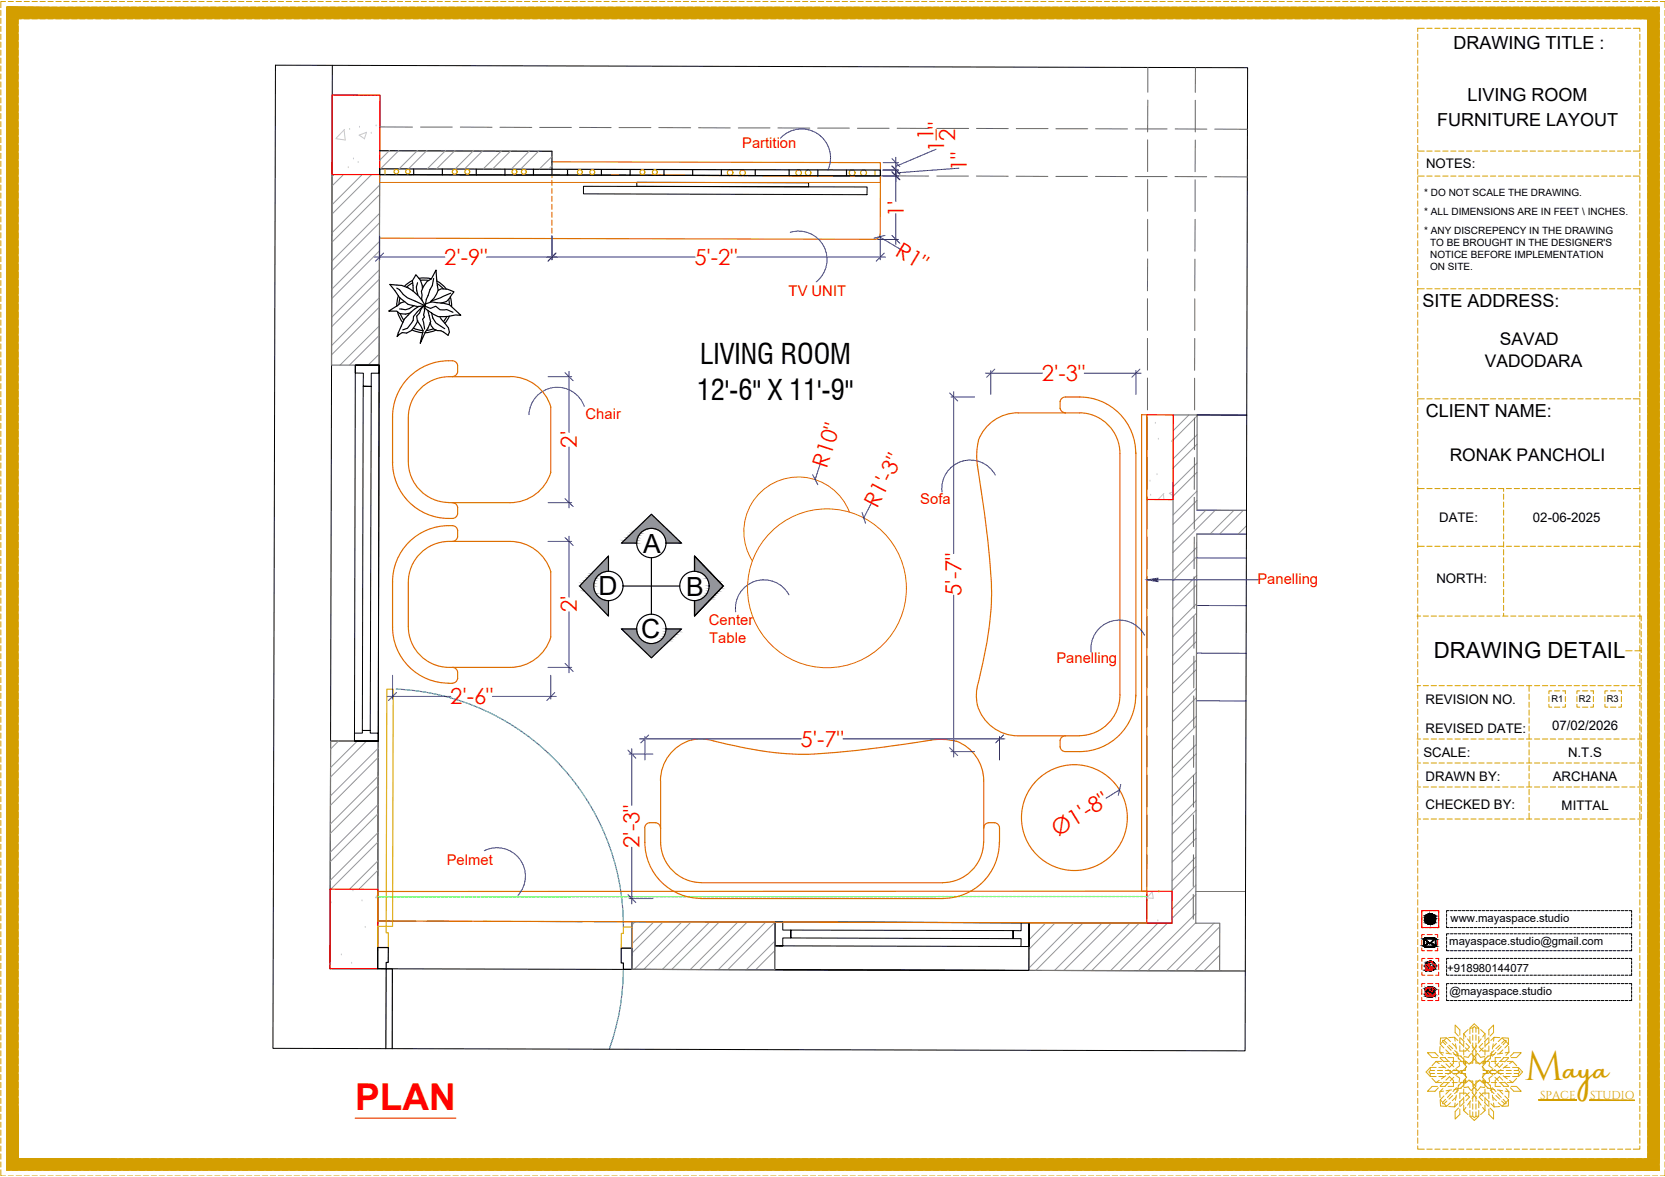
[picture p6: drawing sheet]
<svg xmlns="http://www.w3.org/2000/svg" width="420mm" height="297mm" viewBox="0 0 420 297" stroke-linecap="round" stroke-linejoin="round" font-family="sans-serif">
<defs><g id="words">
<text font-size="10.4" fill="#d39e00" x="384.8" y="272.4">M</text>
<text font-size="9.3" fill="#f00" x="89.6" y="280.2">PLAN</text>
<text font-size="7.4" fill="#d39e00" x="394.5" y="272.4">aya</text>
<g font-size="7.1">
<text x="176.7" y="91.9">LIVING ROOM</text>
<text x="175.8" y="100.9">12'-6'' X 11'-9''</text>
</g>
<g font-size="6.7">
<text x="162.3" y="139.6">A</text>
<text x="151" y="150.1">D</text>
<text x="173.2" y="150.5">B</text>
<text x="161.8" y="161">C</text>
</g>
<g font-size="5.6" fill="#f00">
<text x="235.6" y="35.3" transform="rotate(-90 235.6 35.3)">1</text>
<text x="241" y="35.5" transform="rotate(-90 241 35.5)">2</text>
<text x="238.3" y="38.5" transform="rotate(-90 238.3 38.5)">1 &quot;</text>
<text x="244" y="43.3" transform="rotate(-90 244 43.3)">1&quot;</text>
<text x="228.1" y="54.7" transform="rotate(-90 228.1 54.7)">1'</text>
<text x="225.6" y="64.3" transform="rotate(31 225.6 64.3)">R1&quot;</text>
<text x="112.1" y="66.8">2'-9&quot;</text>
<text x="175.2" y="66.8">5'-2&quot;</text>
<text x="262.9" y="96.1">2'-3&quot;</text>
<text x="145.6" y="113" transform="rotate(-90 145.6 113)">2'</text>
<text x="208.7" y="118.3" transform="rotate(-72 208.7 118.3)">R10&quot;</text>
<text x="221.3" y="128.5" transform="rotate(-63 221.3 128.5)">R1'-3&quot;</text>
<text x="145.6" y="154.5" transform="rotate(-90 145.6 154.5)">2'</text>
<text x="242.6" y="150.4" transform="rotate(-90 242.6 150.4)">5'-7&quot;</text>
<text x="113.6" y="177.7">2'-6&quot;</text>
<text x="202" y="188.5">5'-7&quot;</text>
<text x="161.4" y="214" transform="rotate(-90 161.4 214)">2'-3&quot;</text>
<text x="266.8" y="211.2" transform="rotate(-32 266.8 211.2)">Ø1'-8&quot;</text>
</g>
<text font-size="5.6" x="361.8" y="166">DRAWING DETAIL</text>
<g font-size="4.5">
<text x="366.8" y="12.4">DRAWING TITLE :</text>
<text x="370.3" y="25.6">LIVING ROOM</text>
<text x="362.7" y="31.7">FURNITURE LAYOUT</text>
<text x="359" y="77.5">SITE ADDRESS:</text>
<text x="359.8" y="105.3">CLIENT NAME:</text>
</g>
<g font-size="4.4">
<text x="378.5" y="87">SAVAD</text>
<text x="374.7" y="92.5">VADODARA</text>
<text x="365.8" y="116.4">RONAK PANCHOLI</text>
</g>
<g font-size="3.7" fill="#f00">
<text x="187.3" y="37.3">Partition</text>
<text x="199" y="74.6">TV UNIT</text>
<text x="147.8" y="105.8">Chair</text>
<text x="232.2" y="127.1">Sofa</text>
<text x="317.3" y="147.3">Panelling</text>
<text x="178.9" y="157.8">Center</text>
<text x="179" y="162.3">Table</text>
<text x="266.6" y="167.4">Panelling</text>
<text x="112.7" y="218.2">Pelmet</text>
</g>
<g font-size="3.3">
<text x="359.9" y="42.3">NOTES:</text>
<text x="363.2" y="131.9">DATE:</text>
<text x="386.8" y="131.9">02-06-2025</text>
<text x="362.5" y="147.2">NORTH:</text>
<text x="359.7" y="177.8">REVISION NO.</text>
<text x="359.7" y="184.9">REVISED DATE:</text>
<text x="391.7" y="184.3">07/02/2026</text>
<text x="359.2" y="191">SCALE:</text>
<text x="395.7" y="191">N.T.S</text>
<text x="359.7" y="197.2">DRAWN BY:</text>
<text x="391.8" y="197.2">ARCHANA</text>
<text x="359.7" y="204.2">CHECKED BY:</text>
<text x="394.1" y="204.5">MITTAL</text>
</g>
<g font-size="2.9">
<text x="366.1" y="232.7">www.mayaspace.studio</text>
<text x="365.7" y="238.5">mayaspace.studio@gmail.com</text>
<text x="365.2" y="245.2">+918980144077</text>
<text x="365.8" y="251.1">@mayaspace.studio</text>
</g>
<g font-size="2.9" fill="#d39e00">
<text x="388.6" y="277.3">SPACE</text>
<text x="401.2" y="277.3">STUDIO</text>
</g>
<g font-size="2.5">
<text x="359.4" y="49.4">* DO NOT SCALE THE DRAWING.</text>
<text x="359.4" y="54.2">* ALL DIMENSIONS ARE IN FEET \ INCHES.</text>
<text x="359.4" y="59">* ANY DISCREPENCY IN THE DRAWING</text>
<text x="360.9" y="62">TO BE BROUGHT IN THE DESIGNER'S</text>
<text x="360.9" y="65.1">NOTICE BEFORE IMPLEMENTATION</text>
<text x="360.9" y="68.1">ON SITE.</text>
</g>
<g font-size="2.4">
<text x="391.5" y="177.2">R1</text>
<text x="398.4" y="177.2">R2</text>
<text x="405.5" y="177.2">R3</text>
</g>
</g></defs>
<!-- layer: furniture dimensions -->
<g fill="none" stroke="#d39e00" stroke-width=".3">
<path d="M97.2 42.6v1.5M220.8 42.9v1.5"/>
<circle cx="100" cy="43.3" r=".57"/>
<circle cx="102.9" cy="43.3" r=".57"/>
<circle cx="114.7" cy="43.4" r=".61"/>
<circle cx="117.9" cy="43.4" r=".61"/>
<circle cx="129.8" cy="43.4" r=".61"/>
<circle cx="132.2" cy="43.4" r=".61"/>
<circle cx="146.3" cy="43.4" r=".61"/>
<circle cx="149.5" cy="43.4" r=".61"/>
<circle cx="162.1" cy="43.4" r=".61"/>
<circle cx="165.2" cy="43.4" r=".61"/>
<circle cx="184.3" cy="43.6" r=".7"/>
<circle cx="187.4" cy="43.6" r=".7"/>
<circle cx="201.5" cy="43.6" r=".7"/>
<circle cx="203.9" cy="43.6" r=".7"/>
<circle cx="215" cy="43.6" r=".74"/>
<circle cx="217.9" cy="43.6" r=".74"/>
</g>
<!-- layer: GROUND FLOOR -->
<path d="M83.9 16.5l-.6 228 230.9 .6M95.8 44.1l-.5 200.4M83.4 187h12.1M95.3 232.4l9.6 .1M107.7 232.5h11.3M121.8 232.5l11.2 .1M135.8 232.6h11.2M149.9 232.6h9.6M159.5 232.6l136.2 .4M159.5 232.6l-.1 12" fill="none" stroke="#000" stroke-width=".25"/>
<!-- layer: FURNITURE -->
<g fill="none" stroke="#000" stroke-width=".3">
<path d="M95.8 38l43.5 .2v6M95.8 42.6l126.4 .3v1.5l-126.4-.3zM95.8 44.1l44 .1M104.4 42.7v1.4M111.6 42.7v1.4M120.2 42.7v1.4M127.4 42.7v1.4M134.6 42.7v1.5M143.2 42.9v1.3M151.8 42.9v1.3M159 42.9v1.3M167.6 42.9v1.4"/>
<path d="M174.8 42.9v1.4M182 42.9v1.4M190.6 42.9v1.4M199.1 42.9v1.4M206.4 42.9v1.5M213.6 42.9v1.5"/>
</g>
<!-- layer: GROUND FLOOR ( STAIR ) -->
<path d="M302.1 104.7l12.5 .1M302 128.8h12.5M302 152.8l12.5 .1M302 140.8h12.5M301.9 176.9h12.6M302 164.8l12.5 .1" fill="none" stroke="#00f" stroke-width=".25"/>
<!-- layer: GROUND FLOOR  ( PLINE ) -->
<path d="M83.8 24h12.1l-.2 68.1h-12zM314.5 128.8h-12.5l.1-24.1h-6l-.4 128.3-36-.1-.1 12 48.2 .1v-12h-6l.2-98.2h12.5M83.4 187h12.1l-.2 57.5h-12zM159.5 232.6l36 .1v12.1l-36.1-.2z" fill="none" stroke="#767676" stroke-width=".3"/>
<!-- layer: AR HATCH-7 -->
<g fill="none" stroke="#939598" stroke-width=".25">
<path d="M98.3 38l-2.5 2.5M100.7 38l-4.7 4.6M105.4 38l-4.7 4.6M107.7 38l-4.6 4.6M112.5 38l-4.7 4.6M114.9 38l-4.7 4.6M119.5 38l-4.6 4.6M121.9 38l-4.6 4.6M126.7 38l-4.7 4.6M129 38l-4.7 4.6M133.7 38l-4.6 4.6M136.1 38l-4.7 4.6"/>
<path d="M139.3 39.5l-3.2 3.1M84.3 44.1l-.5 .5M86.7 44.1l-2.9 2.8M91.4 44.1l-7.6 7.6M93.8 44.1l-10 9.9M95.8 46.7l-12.1 12.1M95.8 53.8l-12.1 12.1M95.8 49.1l-12.1 12.1M95.8 56.2l-12.1 12.1M139.3 41.9l-.8 .7M95.7 75.1l-12 12.1M95.7 77.5l-12 12.1"/>
<path d="M95.8 60.9l-12.1 12.1M95.8 68.1l-12.1 12M95.8 63.3l-12.1 12.1M95.8 70.4l-12.1 12.1M95.7 91.7l-.4 .4M95.7 82.2l-9.9 9.9M95.7 89.4l-2.8 2.7M95.7 84.6l-7.5 7.5M300 104.7l-3.9 4M302 119.2l-6 6M302.1 109.7l-6 6.1M302.1 116.8l-6.1 6"/>
<path d="M302.1 105l-6 6M302.1 112.1l-6.1 6M302 138.1l-6 6.1M302 123.9l-6 6M302 126.3l-6 6M304.3 128.8l-8.3 8.3M306.7 128.8l-10.7 10.6M311.4 128.8l-6 6M313.7 128.8l-6 6M314.5 132.7l-2.1 2.1M302 152.3l-6 6.1M302 159.5l-6 6"/>
<path d="M302 154.7l-6 6M302 145.2l-6 6.1M302 140.5l-6 6M302 147.6l-6 6.1M301.9 173.7l-6 6M301.9 168.9l-6 6M301.9 176l-6 6.1M302 166.6l-6.1 6M302 161.8l-6.1 6M85.4 187l-2 2M90.2 187l-6.8 6.7M92.5 187l-9.1 9.1"/>
<path d="M95.4 195.9l-12 12.1M95.4 191.2l-12 12M95.4 198.3l-12 12M95.5 188.8l-12.1 12.1M301.9 187.9l-6 6M301.9 195l-6.1 6M301.9 190.2l-6 6M301.9 197.3l-6.1 6.1M301.9 180.7l-6 6.1M301.9 183.1l-6 6.1M95.4 210.1l-12.1 12.1M95.4 217.2l-7.2 7.2"/>
<path d="M95.4 205.4l-12 12.1M95.4 212.5l-11.9 11.9M95.4 219.6l-4.8 4.8M95.4 203l-12 12.1M301.8 216.3l-6 6M301.8 218.6l-6 6.1M301.8 202.1l-6 6M301.8 209.2l-6 6M301.8 204.5l-6 6M301.8 211.6l-6 6M95.3 224.4h.1M160.3 232.6l-.8 .9"/>
<path d="M165 232.6l-5.5 5.6M167.3 232.6l-7.9 8M172.1 232.6l-12 12M174.4 232.6l-12 12.1M179.1 232.6l-12 12.1M181.5 232.7l-12 12M186.2 232.7l-12 12M188.6 232.7l-12 12M193.3 232.7l-12 12M195.5 237.5l-7.2 7.2M195.5 232.8l-11.9 11.9M195.5 239.9l-4.8 4.8"/>
<path d="M263.9 232.9l-4.2 4.3M266.3 232.9l-6.6 6.7M271 232.9l-11.3 11.4M273.3 232.9l-11.9 12M278.1 232.9l-12 12M280.5 232.9l-12.1 12M285.2 232.9l-12 12M287.5 232.9l-12 12M292.2 232.9l-12 12.1M294.6 233l-12 12M301.8 232.9l-12.2 12.1M301.8 223.4l-6 6"/>
<path d="M301.8 230.5l-14.5 14.5M301.8 225.7l-6.1 6.1M306.4 233l-12.1 12M307.8 238.7l-6.4 6.3M307.8 233.9l-11.1 11.1M195.5 244.6l-.1 .2M307.8 241l-4 4"/>
</g>
<!-- layer: FURNITURE-1 -->
<g fill="none" stroke="#c7c8ca" stroke-width=".25">
<path d="M86.8 32.8l.3 2.5-2.3-.3M87 32.7l-2.1 2.1M88.2 32.7h.1M90.7 32.1h.1M91.9 35l.6-1.6-1.9 .7 1.4 .9M93.7 33.6h.1M94.9 31.8h.1M87.9 42.3h.1M89.2 40.1h.1M90.4 41h.1M291.5 106.8h.1M292 119.8h.1"/>
<path d="M292.3 110.9h.1M295.7 111.4h.1M290.2 121.4h.1M290.4 125h.1M293.6 124.7l.1 1.4M293.7 124.5l-1.5 1.6M296 124.1l-.9 .4 .9 .6M83.6 227.8h.1M89.1 224.8h.1M91.4 227.4h.1M92.2 234h.1M95.3 225.8l-.6 .8h.6"/>
<path d="M290.7 225.2l-1.3 1.4 1.6 .1-.3-1.5M292.2 232.4h.1M83.3 243l.1 1.1h-.1M86.1 241h.1M88.7 243.1h.1"/>
</g>
<!-- layer: GROUND FLOOR -->
<path d="M302 134.8h12.5" fill="none" stroke="#00f" stroke-width=".25"/>
<!-- layer: COLUMN -->
<path d="M83.8 24h12.1l-.1 20.1h-12zM83.3 224.4h12v20.1h-12z" fill="none" stroke="#f00" stroke-width=".3"/>
<path d="M302.1 104.7l12.5 .1M159.4 244.6l94.2 .3" fill="none" stroke="#000" stroke-width=".25"/>
<!-- layer: AR DOOR -->
<path d="M97.6 173.9h1.6l-.1 59.9h-1.6zM95.3 233.8h2.2v1.6h.5v3.7h-2.7zM157.3 234h2.2v5.3h-2.7v-3.7h.5z" fill="none" stroke="#ffbf00" stroke-width=".3"/>
<!-- layer: AR ELE-5 -->
<path d="M100 173.9a60 60 0 0 1 57.3 60M157.3 244.6a59.9 59.9 0 0 1-3.5 20.2" fill="none" stroke="#00b8b8" stroke-width=".3"/>
<!-- layer: FURNITURE -->
<g fill="none" stroke="#dd6e00" stroke-width=".3">
<path d="M139.3 40.8l82.9 .2v3.4l-82.9-.2 82.9 .2-.1 14.7M222.1 59.1a1.33 1.33 0 0 1-1.4 1.3l-124.9-.3M113.2 95.1a10.3 10.3 0 0 0-10.2 10.3M113.2 95.1h15.5M114.2 91a1.33 1.33 0 0 1 1.3 1.2M114.2 91a14.2 14.2 0 0 0-15.1 14.3M115.5 93.9a1.33 1.33 0 0 1-1.3 1.1M115.5 92.2v1.7M128.7 95a10.7 10.7 0 0 1 10.3 7.7v16.5a10.7 10.7 0 0 1-10.3 7.7h-15.5M99.1 105.1v11.7M99.1 116.5a14.2 14.2 0 0 0 15.1 14.3M103 105.4v11.1a10.3 10.3 0 0 0 10.2 10.3"/>
<path d="M246.6 117.4a238.7 238.7 0 0 1 3.6 32.7 103.3 103.3 0 0 1-3.7 23.6l-.1 2.1 .2 2.1M256.9 104.2a10.4 10.4 0 0 0-10.1 7.8l-.3 3.3 .2 2.5M256.9 104.2h15.6M268.8 100.2a1.33 1.33 0 0 0-1.3 1.1v1.7a1.37 1.37 0 0 0 1.3 1.2M268.9 100.2h3.6M272.4 100.2a14.2 14.2 0 0 1 14.2 14.3M272.5 104.2a10.3 10.3 0 0 1 10.1 10.3v60.9a10.3 10.3 0 0 1-10.1 10.3M286.6 114.2v61.5M288.1 104.7h1.3v120.2h-1.3zM113.2 136.6a10.3 10.3 0 0 0-10.2 10.3M113.2 136.6h15.5a10.7 10.7 0 0 1 10.3 7.7v16.5a10.7 10.7 0 0 1-10.3 7.6h-15.5M114.2 126.9a1.33 1.33 0 0 1 1.3 1.1"/>
<path d="M114.2 132.7a1.33 1.33 0 0 1 1.3 1.1M114.2 132.7a14.2 14.2 0 0 0-15.1 14.3M115.5 129.7a1.33 1.33 0 0 1-1.3 1.1M115.5 135.5a1.33 1.33 0 0 1-1.3 1.1M115.5 128v1.7M115.5 133.8v1.7M99.1 146.7v11.7M99.1 158.1a14.2 14.2 0 0 0 14.1 14.3M103 147v11.1M103 158.1a10.3 10.3 0 0 0 10.2 10.3M113.2 172.5h1M114.2 168.4a1.33 1.33 0 0 1 1.3 1.2"/>
<path d="M115.5 171.3a1.33 1.33 0 0 1-1.3 1.1M115.5 169.6v1.7M246.6 177.9a10.7 10.7 0 0 0 10.3 7.8h15.6M286.6 175.4a14.2 14.2 0 0 1-14.2 14.3M166.7 197.1v15.5a10.4 10.4 0 0 0 10.3 10.2l60.9-.1a10.3 10.3 0 0 0 10.3-10.1M234.6 186.8a16.5 16.5 0 0 1 6.6 .3M235.1 186.8a231.7 231.7 0 0 1-33.7 3.6 115.3 115.3 0 0 1-23.4-3.8 10.3 10.3 0 0 0-11.3 10.4M241.3 187a10.7 10.7 0 0 1 6.9 10M248.2 197.1v15.5M267.5 188.5a1.33 1.33 0 0 0 1.3 1.2M268.8 185.7a1.33 1.33 0 0 0-1.3 1.2v1.6M268.9 189.7h3.6"/>
<path d="M162.7 209v3.6M162.7 212.6a14.2 14.2 0 0 0 14.3 14.1M163.8 207.6a1.33 1.33 0 0 0-1.1 1.4M163.9 207.6h1.6a1.33 1.33 0 0 1 1.2 1.4M248.2 209a1.36 1.36 0 0 1 1.2-1.4h1.7a1.33 1.33 0 0 1 1.1 1.4M252.2 212.6a14.2 14.2 0 0 1-14.3 14.1M252.2 209v3.6M176.7 226.8h61.5M289.4 224.9l-194.1 .1v7.4l194.1 .5"/>
<circle cx="271.1" cy="206.3" r="13.4"/>
</g>
<g fill="none" stroke="#dd6e00" stroke-width=".25">
<path d="M95.8 44.1l126.4 .3v1.6h-126.4zM139.3 45.5v1.3M139.3 47.5v1.3M139.3 49.5v1.4M139.3 51.5v1.4M139.3 53.5v1.3M139.3 55.5v1.4M139.3 57.6v1.3M139.3 59.5v.7M139.3 44.2v.7M214.4 129.2a13.8 13.8 0 0 0-19.1-7.3 13.8 13.8 0 0 0-5.4 19.7"/>
<circle cx="208.7" cy="148.5" r="20"/>
</g>
<!-- layer: 0 -->
<path d="M147.2 47l71.6 .2v1.9l-71.6-.2zM160.7 46l43.3 .1v1l-43.3-.1z" fill="none" stroke="#000" stroke-width=".25"/>
<!-- layer: GROUND FLOOR  ( PLINE ) -->
<path d="M301.8 225h12.5" fill="none" stroke="#767676" stroke-width=".25"/>
<!-- layer: 0 -->
<g fill="none" stroke="#000" stroke-width=".3">
<path d="M98.4 71.8l1.8 .2a7.9 7.9 0 0 1 6.4 3.9l.7 1.3a6.4 6.4 0 0 1-7.6-3.9zM100.1 72.7l.7 .4 1 1.2 1 .9 4.4 1.9M100.3 78.7l.5 1.4 .8 1.3M100.6 74.6l-.4 1.4-.1 1.3M101 75.2l-.3 1.6M101 79.2l.9 1.6M102.2 76.1l-1.2 .4-2.9 2h2l.8 .6 1.5 .2 1-.3M104.1 70.8l-2.1 1.5M104.1 71.4l-1.5 1.1M104.5 77.1a3.3 3.3 0 0 1-3.7 .9M105.4 71.4l-.3 1 .4 2M105.7 77.3a11.6 11.6 0 0 0-5.5 7.6l1.3-1 1.1 .2 1.3-.7 1.6-2.5"/>
<path d="M105.7 70.3l1.6-.2 1.5 .3M106.1 70.8h2.1M106.6 72.8v-.8l-.6-1.4-1.1-1.3-.8 1.6 .2 2.5M106.7 77.3l-2.3 2.6-.1 .9-1.5 2-1.2 .5M107 77.2l.5 .8 3.1 1.9h2.4l2-.4 1.3 .1-2.9-2.7-1.7-.4-2.8-.3-1.6 .5-.2 .5 1.5 .6 1.3-.5 1.1 .9 1.7-.1 1.6 .7M108 78.3l.7 2.9-2.7 5.4 .8-3.1-.6-1.3-.9-1.2-.1-1.2 .7-.8 .3-.8 .6-1 .2 .1 .1 1-.2 1.2 .2 .5-.5 .6 .5 2.4M108.9 78.9l.3 1.3 .8 1.3 2.2 1.5M109.4 70.3l-.3 1.8-.6 1-.9 2.5-.2 1.3M110.2 70.9l1.3 .9 1.1 1.2M110.3 71.6l1.6 1.3M110.6 73.2l-.6-5.1-1.1 2.2-1.2 .8-.8 1.1-.6 1.3 .2 1-.1 1 .2 .3M110.6 73.2l-1.1 2.1-.9 .9"/>
<path d="M110.6 73.3l.7-.4 1.6 .1 1.7 .6-1.2 1.7-.8 .8-1.3 .4M112.8 79.9l-.9 1.3M113.2 75.5l.2 1.4M113.4 79.8l-1.1 1.8M113.6 74.9l.4 2.5M113.7 74l-4.9 2M104 83.3l1.3 .5 1.4 .2M104.3 82.8l2.4 .6M109.4 83l-1.8 .4M110 83.3l-1.3 .5-1.5 .2M111 80.1l2.2 2.6 .2 1.1-.3 .8a4 4 0 0 0-2.8-1.2l-.8-.4-.7-.8-.3-.8M95.3 239.1h2.7v3.8h-.5v1.6h-2.2z"/>
<path d="M156.8 239.3h2.7l-.1 5.3h-2.1v-1.6h-.5zM97.4 264.7l.1-20.2h1.5v20.2"/>
</g>
<!-- layer: GROUND FLOOR ( DW_RAIL ) -->
<path d="M89.7 92.1h6l-.2 94.9h-6v-2h1.9v-.7h2l.3-86.8h-2v-3.3l-2-.1v-2h6v2.1h-2v3.3h-2l-.3 86.8h2v.7h2.1v2h-6zM195.5 232.7l64.2 .2-.1 12-64.1-.1zM195.5 232.7l64.2 .2v6h-2.1l.1-2h-2v-2l-56.1-.2v2h-2.1v2h-2v-6h2v2h2.1v2l56.1 .2v-2h2v-2h2v6l-64.2-.2z" fill="none" stroke="#000" stroke-width=".25"/>
<!-- layer: FIRST FLOOR ( DW_RAIL ) -->
<path d="M69.5 16.5l245.3 .6-.6 248.1-245.3-.6z" fill="none" stroke="#000" stroke-width=".25"/>
<!-- layer: Labelling -->
<g fill="none" stroke="#636466" stroke-width=".25">
<path d="M289.6 17v6.3M301.7 17l-.1 6.3M95.8 32l8.3 .1M106.1 32.1h8M116.2 32.1h8M126.2 32.1l8 .1M136.2 32.2h8M146.2 32.2h8M156.2 32.2h8.1M166.2 32.2h8.1M176.3 32.2l8 .1M186.3 32.3h8"/>
<path d="M196.3 32.3h8M206.3 32.3h8M216.4 32.4h8M226.4 32.4h8M236.4 32.4h8M246.4 32.4l8 .1M256.5 32.5h8M266.4 32.5h8.1M276.5 32.5h8M286.5 32.5h8M289.6 35.3v8M289.6 25.3v8"/>
<path d="M296.5 32.5l8 .1M301.6 35.3v8M301.6 25.3v8M306.5 32.6h8.3M95.8 44.1h8.3M106.1 44.1h8M116.1 44.1h8M126.1 44.1l8.1 .1M136.1 44.2h8.1M146.2 44.2h8M156.2 44.2h8M166.2 44.3h8"/>
<path d="M176.2 44.3h8.1M186.3 44.3h8M196.3 44.3l8 .1M206.3 44.4h8M216.3 44.4h8M226.4 44.4h8M236.4 44.4h8M246.4 44.4l8 .1M256.4 44.5h8M266.4 44.5h8M276.4 44.5l8.1 .1M286.5 44.6h8"/>
<path d="M289.6 45.3v8M289.6 55.4v8M296.5 44.6h8M301.6 55.4l-.1 8M301.6 45.4v8M306.5 44.6h8.3M289.6 75.4v8M289.6 65.3v8.1M301.5 75.4v8M301.5 65.4v8M289.6 85.4v8M289.6 95.4v8"/>
<path d="M301.5 95.4v8M301.5 85.4v8.1M289.5 115.5v8M289.6 105.4l-.1 8M301.4 115.5v8M301.4 105.5v8M289.5 125.5v8M289.5 135.5v8M301.4 135.5l-.1 8M301.4 125.5v8M289.5 145.5v8M289.5 155.6v8"/>
<path d="M301.3 155.6v8M301.3 145.6v8M289.5 175.6l-.1 8M289.5 165.6v8M301.2 175.6v8M301.3 165.6l-.1 8M289.4 185.6v8M289.4 195.6v8.1M301.2 195.7v8M301.2 185.6v8.1M289.4 215.7v8M289.4 205.6v8.1"/>
<path d="M301.2 215.7l-.1 8M301.2 205.7v8M289.4 225.7v6.3M301.1 225.7v6.3"/>
</g>
<path d="M289.4 104.7h6.7l-.1 21.4h-6.7zM289.4 224.9h6.4l-.1 8.1-6.3-.1z" fill="none" stroke="#f00" stroke-width=".3"/>
<!-- layer: FURNITURE -->
<circle cx="292.4" cy="224.9" r=".12" fill="#dd6e00" stroke="#dd6e00" stroke-width=".25"/>
<!-- layer: furniture dimensions -->
<g fill="none" stroke="#00f" stroke-width=".25">
<path d="M226.1 39.7v11.2M236.2 37.7l-10.1 4.3M95.8 59.5v6.1M139.3 59.5v6.1M221.9 59.8l5.2 3.1M222.1 59.5v6.1M222.8 42.9h3.9M222.8 44.4h3.9M222.8 41h3.9M226.1 53.9v7.9M242 42.4l-15.9 1.2M94.4 64.9h17.9"/>
<path d="M122.8 64.9h52.6M186 64.9h37.4M221.4 60.4h5.3M138.3 95.1h6M143.6 93.8v15.3M240.7 98.8v40.9M248.7 94.2h14.4M250 93.5v6M273.6 94.2h14.4M286.6 93.5v6M143.6 112.8v15.4M206.9 117.2l-1.2 3.9"/>
<path d="M240 100.2h5.9M138.3 126.9h6M138.3 136.6h6M143.6 135.3v15.4M219.8 127.2l-1.8 3.5M143.6 154.4v15.4M240.7 150.2v40.8M97.7 175.8h16M99.1 170.4v6M124.3 175.8h16M138.3 168.4h6M139 170.4v6"/>
<path d="M158.8 190.3h6M159.4 189v14.3M161.4 186.5h40.8M162.7 185.8v6M212.7 186.5h40.9M240 189.7h6M252.2 185.8v6M282.5 199.3l-3.4 2.2M159.4 213.8v14.3M158.8 226.8h6"/>
</g>
<path d="M236.2 32.7v2.7" fill="none" stroke="#f00" stroke-width=".25"/>
<!-- layer: wall -->
<g fill="none" stroke="#00f" stroke-width=".25">
<path d="M223.3 59.4l-2.7 .7M225.1 40l2 2.1M225.1 41.9l2 2M225.1 43.4l2 2M225.1 59.4l2 2M96.8 63.9l-2 2M140.3 63.9l-2 2M223.1 63.9l-2 2M142.6 94.1l2 2M239.6 99.2l2.1 2M251 93.2l-2 2M287.7 93.2l-2.1 2"/>
<path d="M205.1 119.8l1.3 2.5M142.6 125.8l2 2M142.6 135.7l2 2M217.6 129.4l.8 2.7M100 174.8l-2 2M140 174.8l-2 2M142.6 167.4l2 2M158.5 189.3l1.9 2M163.7 185.5l-2 2M239.6 188.7l2.1 2M253.2 185.5l-2 2M282.8 198l-.6 2.7"/>
<path d="M158.5 225.8l1.9 2"/>
</g>
<!-- layer: ELEC. -->
<path d="M197 34.9a7.3 7.3 0 0 1 9.3-1.1 7.3 7.3 0 0 1 2.6 9.1M199.4 58.6a7.2 7.2 0 0 1 8.5 3.6 7.2 7.2 0 0 1-1.9 8.9M147.4 102.6a7.2 7.2 0 0 0-7.8-4.8 7.2 7.2 0 0 0-6.1 6.9M251.2 119.9a7.2 7.2 0 0 0-8.5-3.5 7.2 7.2 0 0 0-5 7.8M199.1 150.1a7.2 7.2 0 0 0-8.5-3.4 7.2 7.2 0 0 0-5 7.7M288.8 160.3a7.2 7.2 0 0 0-8.5-3.5 7.2 7.2 0 0 0-5 7.8M122.2 214.7a7.2 7.2 0 0 1 8.9 2.1 7.2 7.2 0 0 1-.4 9.2" fill="none" stroke="#00f" stroke-width=".25"/>
<!-- layer: GDR_FLOATING COLUMN -->
<g fill="none" stroke="#0f0" stroke-width=".3">
<path d="M95.3 226.3h.7M96.4 226.3h.6M97.3 226.3h.7M98.3 226.3h.7M99.4 226.3h.6M100.3 226.3h.7M101.3 226.3h.7M102.4 226.3h.6M103.3 226.3h.7M104.4 226.3h.6M105.4 226.3h.6M106.3 226.3h.7"/>
<path d="M107.4 226.3h.6M108.4 226.3h.7M109.3 226.3h.7M110.4 226.3h.6M111.4 226.3h.7M112.4 226.3h.6M113.4 226.3h.6M114.4 226.3h.7M115.4 226.3h.6M116.4 226.3h.7M117.4 226.3h.7M118.4 226.3h.6"/>
<path d="M119.4 226.3h.7M120.4 226.3h.7M121.4 226.3h.6M122.4 226.3h.7M123.4 226.3h.7M124.4 226.3h.7M125.4 226.3h.7M126.4 226.3h.7M127.4 226.3h.7M128.4 226.3h.7M129.4 226.3h.7M130.4 226.3h.7"/>
<path d="M131.4 226.3h.7M132.4 226.3h.7M133.4 226.3h.7M134.4 226.3h.7M135.4 226.3h.7M136.4 226.3h.7M137.4 226.3h.7M138.4 226.3h.7M139.4 226.3h.7M140.4 226.3h.7M141.4 226.3h.7M142.5 226.3h.6"/>
<path d="M144.1 226.3h-.7M144.4 226.3h.7M145.5 226.3h.6M146.4 226.3h.7M147.4 226.3h.7M148.5 226.3h.6M149.4 226.3h.7M150.5 226.3h.6M151.5 226.3h.6M152.4 226.3h.7M153.5 226.3h.6M154.5 226.3h.7"/>
<path d="M155.4 226.3h.7M156.5 226.3h.6M157.5 226.3h.7M158.5 226.3h.6M159.5 226.3h.6M160.5 226.3h.7M161.5 226.3h.6M162.5 226.3h.7M163.5 226.3h.7M164.5 226.3h.6M165.5 226.3h.7M166.5 226.3h.7"/>
<path d="M167.5 226.3h.6M168.5 226.3h.7M169.5 226.3h.7M170.5 226.3h.7M171.5 226.3h.7M172.5 226.3h.7M173.5 226.3h.7M174.5 226.3h.7M175.5 226.3h.7M176.5 226.3h.7M177.5 226.3h.7M178.5 226.3h.7"/>
<path d="M179.5 226.3h.7M180.5 226.3h.7M181.5 226.3h.7M182.5 226.3h.7M183.5 226.3h.7M184.5 226.3h.7M185.5 226.3h.7M186.5 226.3h.7M187.5 226.3h.7M188.6 226.3h.6M189.5 226.3h.7M190.5 226.3h.7"/>
<path d="M191.6 226.3h.6M192.5 226.3h.7M193.5 226.3h.7M194.6 226.3h.6M195.5 226.3h.7M196.6 226.3h.6M197.6 226.3h.6M198.5 226.3h.7M199.6 226.3h.6M200.6 226.3h.6M201.5 226.3h.7M202.6 226.3h.6"/>
<path d="M203.6 226.3h.6M204.6 226.3h.6M205.6 226.3h.6M206.6 226.3h.7M207.6 226.3h.6M208.6 226.3h.7M209.6 226.3h.7M210.6 226.3h.6M211.6 226.3h.7M212.6 226.3h.7M213.6 226.3h.6M214.6 226.3h.7"/>
<path d="M215.6 226.3h.7M216.6 226.3h.7M217.6 226.3h.7M218.6 226.3h.7M219.6 226.3h.7M220.6 226.3h.7M221.6 226.3h.7M222.6 226.3h.7M223.6 226.3h.7M224.6 226.3h.7M225.6 226.3h.7M226.6 226.3h.7"/>
<path d="M227.6 226.3h.7M228.6 226.3h.7M229.6 226.3h.7M230.6 226.3h.7M231.6 226.3h.7M232.6 226.3h.7M233.6 226.3h.7M234.7 226.3h.6M236.3 226.3h-.7M236.6 226.3h.7M237.7 226.3h.6M238.6 226.3h.7"/>
<path d="M239.6 226.3h.7M240.7 226.3h.6M241.6 226.3h.7M242.7 226.3h.6M243.7 226.3h.6M244.6 226.3h.7M245.7 226.3h.6M246.7 226.3h.6M247.7 226.3h.6M248.7 226.3h.6M249.7 226.3h.6M250.7 226.3h.6"/>
<path d="M251.7 226.3h.6M252.7 226.3h.6M253.7 226.3h.6M254.7 226.3h.7M255.7 226.3h.6M256.7 226.3h.6M257.7 226.3h.7M258.7 226.3h.7M259.7 226.3h.7M260.7 226.3h.7M261.7 226.3h.7M262.7 226.3h.7"/>
<path d="M263.7 226.3h.7M264.7 226.3h.7M265.7 226.3h.7M266.7 226.3h.7M267.7 226.3h.7M268.7 226.3h.7M269.7 226.3h.7M270.7 226.3h.7M271.7 226.3h.7M272.7 226.3h.7M273.7 226.3h.7M274.7 226.3h.7"/>
<path d="M275.7 226.3h.7M276.7 226.3h.7M277.7 226.3h.7M278.7 226.3h.7M279.7 226.3h.7M280.8 226.3h.6M281.7 226.3h.7M282.7 226.3h.7M283.8 226.3h.6M284.7 226.3h.7M285.8 226.3h.6M286.8 226.3h.6"/>
<path d="M287.7 226.3h.7M288.8 226.3h.6"/>
</g>
<!-- layer: Text -->
<g fill="#939598" stroke="#939598" stroke-width=".25">
<path d="M160.7 133.4l3.7-3.6 3.7 3.6z"/>
<path d="M153.5 140.3v3.9h-3.7z"/>
<path d="M175.3 140.3l3.7 3.9h-3.7z"/>
<path d="M149.8 151.6h3.7v3.9z"/>
<path d="M175.9 151.5h3.1z"/>
<path d="M160.7 162.4h7.4l-3.7 3.6z"/>
<path d="M164.7 133.4l3.6 .1zM164.7 133.4l3.6 .1z"/>
<path d="M160.7 133.4l2.7 .1 .6-.1zM160.7 133.4l2.7 .1h-2.9z"/>
<path d="M165.4 133.5l3.1 .3-.2-.3zM165.4 133.5l3.1 .3h-2.5z"/>
<path d="M160.5 133.5l2.3 .3 .6-.3zM160.5 133.5l2.3 .3h-2.5z"/>
<path d="M166 133.8l2.9 .3-.4-.3zM166 133.8l2.9 .3h-2.3z"/>
<path d="M160.3 133.8l1.9 .3 .6-.3zM159.9 134.1l.4-.3 1.9 .3z"/>
<path d="M166.6 134.1l2.8 .5-.5-.5zM166.6 134.1l2.8 .5h-2.3z"/>
<path d="M159.9 134.1l1.8 .5 .5-.5zM159.9 134.1l1.8 .5h-2.3z"/>
<path d="M167.1 134.6l2.8 .5-.5-.5zM167.1 134.6l2.8 .5h-2.3z"/>
<path d="M159.4 134.6l1.8 .5 .5-.5zM159.4 134.6l1.8 .5h-2.3z"/>
<path d="M167.6 135.1l3 .6-.7-.6zM167.6 135.1l3 .6h-2.7z"/>
<path d="M158.9 135.1l2.1 .6 .2-.6zM158.2 135.7l.7-.6 2.1 .6z"/>
<path d="M167.9 135.7l3.3 .7-.6-.7zM167.9 135.7l3.3 .7h-3.2z"/>
<path d="M158.2 135.7l2.6 .7 .2-.7zM157.5 136.4l.7-.7 2.6 .7z"/>
<path d="M168 136.4l4 .7-.8-.7zM168 136.4l4 .7h-3.9z"/>
<path d="M157.5 136.4l3.2 .7 .1-.7zM157.5 136.4l3.2 .7h-3.9z"/>
<path d="M175.3 144.2l3.7 .1zM175.3 144.2l3.7 .1z"/>
<path d="M149.8 144.2h3.7zM149.8 144.2l3 .1z"/>
<path d="M175.9 144.3l3.3 .1-.2-.1zM175.9 144.3l3.3 .1h-2.7z"/>
<path d="M149.8 144.3l2.3 .2 .7-.2zM149.6 144.5l.2-.2 2.3 .2z"/>
<path d="M176.5 144.4l3 .3-.3-.3zM176.5 144.4l3 .3h-2.4z"/>
<path d="M149.6 144.5l1.9 .4 .6-.4zM149.6 144.5l1.9 .4h-2.3z"/>
<path d="M177.1 144.7l2.7 .4-.3-.4zM177.1 144.7l2.7 .4h-2.2z"/>
<path d="M149.2 144.9l1.7 .4 .6-.4zM149.2 144.9l1.7 .4h-2.1z"/>
<path d="M177.6 145.1l2.6 .4-.4-.4zM177.6 145.1l2.6 .4h-2.1z"/>
<path d="M148.8 145.3l1.7 .6 .4-.6zM148.8 145.3l1.7 .6h-2.2z"/>
<path d="M178.1 145.5l2.6 .5-.5-.5zM178.1 145.5l2.6 .5h-2.3z"/>
<path d="M148.3 145.9l1.9 .6 .3-.6zM148.3 145.9l1.9 .6h-2.5z"/>
<path d="M178.4 146l2.9 .6-.6-.6zM178.4 146l2.9 .6h-2.6z"/>
<path d="M147.7 146.5l2.2 .7 .3-.7zM147.7 146.5l2.2 .7h-2.9z"/>
<path d="M178.7 146.6l3.2 .7-.6-.7zM178.7 146.6l3.2 .7h-3z"/>
<path d="M178.9 147.3l3.6 .6-.6-.6zM178.9 147.3l3.6 .6h-3.6z"/>
<path d="M147 147.2l2.9 .7v-.7zM147 147.2l2.9 .7h-3.6z"/>
<path d="M146.3 147.9l3.6 .6v-.6zM146.3 147.9l3.6 .6h-3z"/>
<path d="M178.9 147.9l3 .6 .6-.6zM178.9 147.9l3 .6h-3z"/>
<path d="M146.9 148.5l3.2 .7-.2-.7zM146.9 148.5l3.2 .7h-2.6z"/>
<path d="M178.9 148.5l2.4 .7 .6-.7zM178.9 148.5l2.4 .7h-2.6z"/>
<path d="M147.5 149.2l2.9 .6-.3-.6zM147.5 149.2l2.9 .6h-2.4z"/>
<path d="M178.7 149.2l2 .6 .6-.6zM178.7 149.2l2 .6h-2.3z"/>
<path d="M148 149.8l2.7 .5-.3-.5zM148 149.8l2.7 .5h-2.2z"/>
<path d="M178.4 149.8l1.8 .5 .5-.5zM178.4 149.8l1.8 .5h-2.1z"/>
<path d="M148.5 150.3l2.7 .4-.5-.4zM148.5 150.3l2.7 .4h-2.2z"/>
<path d="M178.1 150.3l1.7 .4 .4-.4zM178.1 150.3l1.7 .4h-2.2z"/>
<path d="M149 150.7l2.7 .4-.5-.4zM149 150.7l2.7 .4h-2.3z"/>
<path d="M177.6 150.7l1.9 .4 .3-.4zM177.1 151.1l.5-.4 1.9 .4z"/>
<path d="M149.4 151.1l2.9 .3-.6-.3zM149.4 151.1l2.9 .3h-2.7z"/>
<path d="M177.1 151.1l2.1 .3 .3-.3zM176.5 151.4l.6-.3 2.1 .3z"/>
<path d="M149.6 151.4l3.3 .1-.6-.1zM149.6 151.4l3.3 .1h-3.1z"/>
<path d="M176.5 151.4l2.5 .1 .2-.1zM175.9 151.5l.6-.1 2.5 .1z"/>
<path d="M175.3 151.6h3.7zM175.3 151.6h3.7l-3.7 3.9z"/>
<path d="M149.8 151.5l3.7 .1zM149.8 151.5l3.7 .1z"/>
<path d="M168.1 158.7l3.1 .7 .8-.7zM168.1 158.7l3.1 .7h-3.2z"/>
<path d="M156.8 158.7l4 .7-.1-.7zM156.8 158.7l4 .7h-3.3z"/>
<path d="M168 159.4l2.6 .7 .6-.7zM168 159.4l2.6 .7h-2.7z"/>
<path d="M157.5 159.4l3.5 .7-.2-.7zM157.5 159.4l3.5 .7h-2.8z"/>
<path d="M167.9 160.1l2 .6 .7-.6zM167.9 160.1l2 .6h-2.3z"/>
<path d="M158.2 160.1l3 .6-.2-.6zM158.2 160.1l3 .6h-2.3z"/>
<path d="M167.6 160.7l1.8 .5 .5-.5zM167.6 160.7l1.8 .5h-2.3z"/>
<path d="M158.9 160.7l2.8 .5-.5-.5zM158.9 160.7l2.8 .5h-2.3z"/>
<path d="M167.1 161.2l1.8 .5 .5-.5zM166.6 161.7l.5-.5 1.8 .5z"/>
<path d="M159.4 161.2l2.8 .5-.5-.5zM159.4 161.2l2.8 .5h-2.3z"/>
<path d="M166.6 161.7l1.9 .3 .4-.3zM166 162l.6-.3 1.9 .3z"/>
<path d="M159.9 161.7l2.9 .3-.6-.3zM159.9 161.7l2.9 .3h-2.5z"/>
<path d="M166 162l2.3 .3 .2-.3zM165.4 162.3l.6-.3 2.3 .3z"/>
<path d="M160.3 162l3.1 .3-.6-.3zM160.3 162l3.1 .3h-2.9z"/>
<path d="M165.4 162.3l2.7 .1 .2-.1zM164.7 162.4l.7-.1 2.7 .1z"/>
<path d="M160.5 162.3l3.5 .1zM160.5 162.3l3.5 .1z"/>
</g>
<g fill="none" stroke="#000" stroke-width=".3">
<path d="M160.7 137.1h-3.9l7.6-7.3 7.6 7.3h-3.9M153.5 144.2v-3.9l-7.2 7.6 7.2 7.6v-3.9M157.3 147.9h14.2M160.7 158.7h-3.9l7.6 7.3 7.6-7.3h-3.9M164.4 140.7v14.4M175.3 144.2v-3.9l7.2 7.6-7.2 7.6v-3.9"/>
<circle cx="164.4" cy="137" r="3.7"/>
<circle cx="153.5" cy="147.9" r="3.7"/>
<circle cx="164.4" cy="158.7" r="3.7"/>
<circle cx="175.2" cy="147.9" r="3.7"/>
</g>
<!-- layer: DIM. -->
<path d="M89.6 282.2h25.5" fill="none" stroke="#f00" stroke-width=".25"/>
<!-- layer: Dimension -->
<g fill="none" stroke="#e0ac11" stroke-width=".25">
<path d="M370.5 259.8l-1.1 1.1M371 259.4l1-1 1.1 1M371.6 259.4h-.7v1.5M371.6 259.4v1.1M372 259.1l-.4 .3M372.1 259.1l.3 .3M372.4 259.4h.8v1.5M372.4 259.4v1.1M373.6 259.8l1.1 1.1M360.9 269.4l-1 1.1 1 1.1M360.9 270.9v.8h1.5M360.9 270.9h1.1"/>
<path d="M360.9 270.2l-.3 .3 .3 .4M360.9 270.2h1.1M361.4 272.1l1 1.1M362.4 273.2h1.4M362.4 267.9h1.4M362.4 267.9l-1 1.1M362.4 267.9l.8 .5M362.4 269.4h-1.5v.8M362.7 270.9h1.3M362.7 270.2h1.3M362.8 274.2h-1.4l-1.2 1.2h1.9l.9-.9M363 266.6l-.9-.9h-1.9l1.2 1.2h1.4"/>
<path d="M363.1 271.7h1.5M363.1 269.4h1.5M363.2 272.7l-.8 .5M363.3 265.5l.8 .8M363.4 264.1l-.1 1.4 1 .2M363.4 274.2h1.3M363.4 277.7l.1 1.4M363.4 266.9h1.3M363.4 267l1 1M363.5 279.1l1.5 .1M363.7 268.8l1.1 .8M364.1 262.9l-.7 .6 1 1"/>
<path d="M364.1 278.2v.3h.3M364.1 262.9l.7 .7M364.1 274.7l-.8 .8M364.3 275.4l-1 .1 .1 1.5M364.4 276.6l-1 1 .7 .6M364.4 262.6l.6-.7 1 1M364.4 273.1l-1 1M364.4 262.6h-.3v.3M364.4 262.6l.7 .7M364.4 273.2h1.4M364.4 267.9h1.4M364.6 266.9l.9 .9"/>
<path d="M364.7 270.9h1.4M364.7 270.2h1.4M364.8 277.4l-.7 .8M364.8 271.5l-1.1 .8M364.8 265l1 .9M364.9 272.6l.9-.9 1 1v1.5h-1.4M364.9 265.8l1.4 .2M365 261.9l-1.5 .1-.1 1.4M365.1 277.9l-.7 .6M365.3 264.1l.9 1M365.4 269.9l.7 .6M365.4 266.9h1.4v1.5l-1 1-.9-.9"/>
<path d="M365.5 273.3l-.9 .9M365.6 261.9l1.5-.1 .1 .9M365.6 263.8l1 .9M365.8 275.2l-1 .9M365.9 268.3l1 .9M366 278.3l-1 .9-.6-.7M366.1 270.5l-.7 .6M366.1 270.5l.9 .6M366.2 276l-.9 1M366.3 275.1l-1.4 .2M366.4 273.2h1.3M366.4 267.9h1.3"/>
<path d="M366.5 263.3l1 1M366.6 276.5l-1 .9M366.6 265.6l.9 1M366.7 270.9h1.3M366.7 270.2h1.3M366.9 271.9l-1 .9M366.9 266.1l1 .2 .1 1M367 269.9l-.9 .6M367.1 261.8l.8 .8M367.1 265.1l.9 1M367.2 278.4l-.1 .9h-1.5M367.3 263.4l.2 1.3"/>
<path d="M367.3 271.3l.8-.8 .4 .4 .4-.4 1.2 1.4-.7 .7M367.5 276.8l-1 1M367.5 276.4l-.2 1.3M367.5 271.5l.8 .6-.1 1M367.5 274.5l-.9 1M367.6 265.4l.1 1 1.1 .2M367.9 278.5l-.8 .8M368 267l.9 1M368 279.6l-.8 .9v1.9l1.2-1.2v-1.3M368 275.1l-.9 .9M368 273.8l-.1 1-1 .2M368.2 268l.1 1-.8 .6"/>
<path d="M368.3 263l1 1M368.4 261.2v-1.3l-1.2-1.2v1.9l.8 .9M368.4 277.2v-1.3h1.5l.9 1-.8 .9M368.4 261.9v1.4M368.4 277.9v1.3M368.4 267.9h1.4v.8M368.6 266.5l.9 .9M368.6 261.9l.9 1M368.7 270.9h1.1v.8M368.8 274.6l-1.1 .2-.1 .9M368.9 273.1l-.9 1M369.3 277.1l-1 1"/>
<path d="M369.4 266.9v1.4h.8M369.4 267.7h.4v.6h-.5v-.4M369.4 260.9v1.3M369.4 262.9v1.4M369.4 264.9v1.4M369.4 274.9v1.3M369.4 276.9v1.3M369.4 278.9v1.4M369.4 260.9l.5 .8M369.4 268.5l.7 .7-1.2 1.3-.4-.3-.4 .3-.8-.8M369.4 274.5l1.1-.2 .6 .8M369.5 273.7l-.9 .9"/>
<path d="M369.5 278.2l-.9 1M369.8 264.4l1 1M369.8 272.8v.6h-.4M369.8 272.4v.8h-1.4M369.8 272.7h-.5v.5M369.8 269.4v.8h-1.1M369.9 279.5l-.5 .8M370 263.3l.8 .9-.9 1h-1.5v-1.3M370 273.2l.7-.7 1.3 1.3-.4 .3 .4 .4-.8 .8M370.2 272.8h-.8v1.4M370.3 262.2l.8 1.1M370.8 275.7l-1 1"/>
<path d="M370.8 272.8h.8v1.1M370.9 261.6v1.4M370.9 278.1v1.5M371.1 277.8l-.8 1.1M371.1 266l-.6 .9-1.1-.3M371.2 265.8l.8 .8-.4 .4 .4 .4-1.3 1.2-.7-.7M371.5 275.7l.5 .8M371.5 263.8l.5 .9M371.6 267.2v1.1h-.8M371.6 261.2v1.3M371.6 263.2v1.3M371.6 265.2v1.4"/>
<path d="M371.6 274.6v1.3M371.6 276.6v1.3M371.6 278.6v1.3M372.1 276.5l.5 .8M372.1 264.7l.5 .8M372.4 261.2v1.3M372.4 263.2v1.3M372.4 265.2v1.4M372.4 267.2v1.1h.9M372.4 274.6v1.3M372.4 276.6v1.3M372.4 278.6v1.3"/>
<path d="M372.6 275.7l-1.1 1.6M372.6 263.8l-1.1 1.7M372.9 265.8l-.8 .8 .3 .4-.3 .4 1.3 1.2 .7-.7M373 277.8l.8 1.1M373 266l.6 .9 1.1-.3M373.2 261.6v1.4M373.2 278.1v1.5M373.3 272.8h-.9v1.1M373.3 275.7l1 1M373.8 262.2l-.8 1.1M373.9 272.8h.8v1.4M374.1 273.2l-.7-.7-1.3 1.3 .3 .3-.3 .4 .8 .8"/>
<path d="M374.1 279.5l.6 .8M374.1 263.3l-.8 .9 .9 1h1.5v-1.3M374.3 272.8v.6h.4M374.3 272.4v.8h1.4M374.3 272.7h.6v.5M374.3 269.4v.8h1.1M374.3 264.4l-1 1M374.6 273.7l.9 .9M374.6 278.2l.9 1M374.7 274.5l-1.1-.2-.6 .8M374.7 268.5l-.7 .7 1.2 1.3 .4-.3 .4 .3 .8-.8M374.7 266.9v1.4h-.8"/>
<path d="M374.7 267.7h-.4v.6h.6v-.4M374.7 260.9v1.3M374.7 262.9v1.4M374.7 264.9v1.4M374.7 274.9v1.3M374.7 276.9v1.3M374.7 278.9v1.4M374.7 260.9l-.6 .8M374.8 277.1l1 1M375.2 273.1l.9 1M375.3 274.6l1 .2 .2 .9M375.4 270.9h-1.1v.8"/>
<path d="M375.5 266.5l-.9 .9M375.5 261.9l-.9 1M375.7 267.9h-1.4v.8M375.7 261.2v-1.3l1.2-1.2v1.9l-.9 .9M375.7 261.9v1.4M375.7 277.2v-1.3h-1.5l-.9 1 .8 .9M375.7 277.9v1.3M375.8 263l-1 1M375.9 268l-.1 1 .8 .6M376 279.6l.9 .9v1.9l-1.2-1.2v-1.3M376 275.1l1 .9M376 270.9h1.4"/>
<path d="M376 270.2h1.4M376 273.8l.2 1 1 .2M376.1 267l-.9 1M376.2 278.5l.8 .8M376.3 273.2h1.4M376.3 267.9h1.4M376.5 265.4l-.2 1-1 .2M376.6 271.5l-.8 .6 .1 1M376.6 274.5l.9 1M376.6 276.4l.2 1.3M376.6 276.8l1 1M376.8 271.3l-.8-.8-.4 .4-.4-.4-1.2 1.4 .7 .7"/>
<path d="M376.8 263.4l-.2 1.3M376.9 278.4l.1 .9h1.5M377 261.8l-.8 .8M377 265.1l-1 1M377.1 269.9l.9 .6M377.2 266.1l-1 .2-.2 1M377.2 271.9l1 .9M377.5 276.5l1 .9M377.5 265.6l-.9 1M377.6 263.3l-1 1M377.9 275.1l1.3 .2M377.9 276l.9 1"/>
<path d="M378 270.5l.8 .6M378 270.5l-.9 .6M378 270.9h1.4M378 270.2h1.4M378.1 278.3l1 .9 .6-.7M378.2 268.3l-1 .9M378.3 275.2l1 .9M378.3 273.2h1.4M378.3 267.9h1.4M378.5 261.9l-1.5-.1-.1 .9M378.5 263.8l-1 .9M378.6 273.3l1 .9"/>
<path d="M378.7 266.9h-1.4v1.5l1.1 1 .8-.9M378.8 269.9l-.8 .6M378.8 264.1l-.9 1M378.9 277.9l.8 .6M379.1 261.9l1.5 .1 .1 1.4M379.2 265.8l-1.3 .2M379.2 272.6l-.8-.9-1.1 1v1.5h1.4M379.3 265l-1 .9M379.3 271.5l1.1 .8M379.3 277.4l.7 .8M379.3 274.2h1.4M379.3 266.9h1.4"/>
<path d="M379.6 266.9l-1 .9M379.6 271.7h1.4M379.6 269.4h1.4M379.7 262.6l-.6-.7-1 1M379.7 262.6l-.8 .7M379.7 262.6h.3v.3M379.7 273.1l1 1M379.7 276.6l1 1-.7 .6M379.8 275.4l1 .1-.1 1.5M380 262.9l.7 .6-1 1M380 278.2v.3h-.3M380 274.7l.8 .8"/>
<path d="M380 262.9l-.7 .7M380.1 270.9h1.3M380.1 270.2h1.3M380.3 273.2h1.4M380.3 267.9h1.4M380.4 268.8l-1.1 .8M380.6 279.1l-1.5 .1M380.7 267l-1 1M380.7 277.7l-.1 1.4M380.7 264.1l.1 1.4-1 .2M380.8 265.5l-.8 .8M380.9 272.7l.8 .5"/>
<path d="M381.1 266.6l.9-.9h1.9l-1.2 1.2h-1.4M381.3 274.2h1.4l1.2 1.2h-1.9l-.9-.9M381.7 269.4h1.5v.8M381.7 267.9l1 1.1M381.7 267.9l-.8 .5M382.1 270.9h1.1M382.1 270.2h1.1M382.7 272.1l-1 1.1M383.2 270.9v.8h-1.5M383.2 270.2l.3 .3-.3 .4M383.2 269.4l1 1.1-1 1.1M369.4 280.3l1.1 1"/>
<path d="M370.9 280.2v1.5h.7M371 281.8l1 1 1.1-1M371.6 280.6v1.1M371.6 281.7l.4 .4M372.4 280.6v1.1M372.4 281.7l-.3 .4M373.2 280.2v1.5h-.8M374.7 280.3l-1.1 1"/>
</g>
<g fill="#d39e00" stroke="#d39e00" stroke-width=".25">
<path d="M1.7 1.8l417 2.9v-2.9zM1.7 1.8l417 2.9h-417z"/>
<path d="M415.8 4.7l2.9 287.7v-287.7zM415.8 4.7l2.9 287.7h-2.9z"/>
<path d="M1.7 4.7l2.9 287.7v-287.7zM1.7 4.7l2.9 287.7h-2.9z"/>
<path d="M1.7 292.4l417 2.9v-2.9zM1.7 292.4l417 2.9h-417z"/>
<path d="M388.3 277.5l9.5 .2v-.2zM388.3 277.5l9.5 .2h-9.5z"/>
<path d="M401.1 277.7h11.3zM401.1 277.7h11.3z"/>
</g>
<g fill="none" stroke="#d39e00" stroke-width=".25">
<path d="M.2 2.6v1.3M.2 4.6v1.4M.2 6.6v1.3M.2 8.6v1.4M.2 10.6v1.4M.2 12.6v1.4M.2 14.6v1.4M.2 16.6v1.4M.2 18.7v1.3M1.4 .4h-1.2v1.5M1.7 3.6v1.3M1.7 5.6v1.4"/>
<path d="M1.7 7.6v1.4M1.7 9.6v1.4M1.7 11.6v1.4M1.7 13.6v1.4M1.7 15.6v1.4M1.7 17.6v1.4M1.7 19.6v1.4M2.1 .4h1.3M2.4 1.8h-.7v1.1M3.1 1.8h1.3M4.1 .4h1.3M4.6 6.6v1.3"/>
<path d="M4.6 8.6v1.4M4.6 10.6v1.4M4.6 12.6v1.4M4.6 14.6v1.4M4.6 16.6v1.4M4.6 18.7v1.3M5.1 1.8h1.3M5.4 4.7h-.8v1.3M6.1 .4h1.3M6.1 4.7h1.3M7.1 1.8h1.3M8.1 .4h1.3"/>
<path d="M8.1 4.7h1.3M9.1 1.8h1.3M10.1 .4h1.3M10.1 4.7h1.3M11.1 1.8h1.3M12.1 .4h1.3M12.1 4.7h1.3M13.1 1.8h1.3M14.1 .4h1.4M14.1 4.7h1.4M15.1 1.8h1.3M16.1 .4h1.3"/>
<path d="M16.1 4.7h1.3M17.1 1.8h1.4M18.1 .4h1.3M18.1 4.7h1.3M19.1 1.8h1.3M20.1 .4h1.4M20.1 4.7h1.4M21.1 1.8h1.3M22.1 .4h1.4M22.1 4.7h1.4M23.1 1.8h1.4M24.1 .4h1.3"/>
<path d="M24.1 4.7h1.3M25.1 1.8h1.4M26.1 .4h1.4M26.1 4.7h1.4M27.1 1.8h1.3M28.1 .4h1.4M28.1 4.7h1.4M29.1 1.8h1.4M30.1 .4h1.4M30.1 4.7h1.4M31.1 1.8h1.4M32.1 .4h1.4"/>
<path d="M32.1 4.7h1.4M33.1 1.8h1.4M34.1 .4h1.4M34.1 4.7h1.4M35.1 1.8h1.4M36.2 .4h1.3M36.2 4.7h1.3M37.1 1.8h1.4M38.1 .4h1.4M38.1 4.7h1.4M39.2 1.8h1.3M40.1 .4h1.4"/>
<path d="M40.1 4.7h1.4M41.1 1.8h1.4M42.2 .4h1.3M42.2 4.7h1.3M43.1 1.8h1.4M44.2 .4h1.3M44.2 4.7h1.3M45.2 1.8h1.3M46.2 .4h1.3M46.2 4.7h1.3M47.2 1.8h1.3M48.2 .4h1.3"/>
<path d="M48.2 4.7h1.3M49.2 1.8h1.3M50.2 .4h1.3M50.2 4.7h1.3M51.2 1.8h1.3M52.2 .4h1.3M52.2 4.7h1.3M53.2 1.8h1.3M54.2 .4h1.3M54.2 4.7h1.3M55.2 1.8h1.3M56.2 .4h1.3"/>
<path d="M56.2 4.7h1.3M57.2 1.8h1.3M58.2 .4h1.3M58.2 4.7h1.3M59.2 1.8h1.3M60.2 .4h1.4M60.2 4.7h1.4M61.2 1.8h1.3M62.2 .4h1.3M62.2 4.7h1.3M63.2 1.8h1.4M64.2 .4h1.3"/>
<path d="M64.2 4.7h1.3M65.2 1.8h1.3M66.2 .4h1.4M66.2 4.7h1.4M67.2 1.8h1.3M68.2 .4h1.4M68.2 4.7h1.4M69.2 1.8h1.4M70.2 .4h1.3M70.2 4.7h1.3M71.2 1.8h1.4M72.2 .4h1.4"/>
<path d="M72.2 4.7h1.4M73.2 1.8h1.3M74.2 .4h1.4M74.2 4.7h1.4M75.2 1.8h1.4M76.2 .4h1.4M76.2 4.7h1.4M77.2 1.8h1.4M78.2 .4h1.4M78.2 4.7h1.4M79.2 1.8h1.4M80.2 .4h1.4"/>
<path d="M80.2 4.7h1.4M81.2 1.8h1.4M82.3 .4h1.3M82.3 4.7h1.3M83.2 1.8h1.4M84.2 .4h1.4M84.2 4.7h1.4M85.3 1.8h1.3M86.2 .4h1.4M86.2 4.7h1.4M87.2 1.8h1.4M88.3 .4h1.3"/>
<path d="M88.3 4.7h1.3M89.2 1.8h1.4M90.3 .4h1.3M90.3 4.7h1.3M91.3 1.8h1.3M92.2 .4h1.4M92.2 4.7h1.4M93.3 1.8h1.3M94.3 .4h1.3M94.3 4.7h1.3M95.3 1.8h1.3M96.3 .4h1.3"/>
<path d="M96.3 4.7h1.3M97.3 1.8h1.3M98.3 .4h1.3M98.3 4.7h1.3M99.3 1.8h1.3M100.3 .4h1.3M100.3 4.7h1.3M101.3 1.8h1.3M102.3 .4h1.3M102.3 4.7h1.3M103.3 1.8h1.3M104.3 .4h1.3"/>
<path d="M104.3 4.7h1.3M105.3 1.8h1.3M106.3 .4h1.3M106.3 4.7h1.3M107.3 1.8h1.3M108.3 .4h1.3M108.3 4.7h1.3M109.3 1.8h1.3M110.3 .4h1.3M110.3 4.7h1.3M111.3 1.8h1.3M112.3 .4h1.3"/>
<path d="M112.3 4.7h1.3M113.3 1.8h1.3M114.3 .4h1.4M114.3 4.7h1.4M115.3 1.8h1.4M116.3 .4h1.3M116.3 4.7h1.3M117.3 1.8h1.4M118.3 .4h1.4M118.3 4.7h1.4M119.3 1.8h1.4M120.3 .4h1.4"/>
<path d="M120.3 4.7h1.4M121.3 1.8h1.4M122.3 .4h1.4M122.3 4.7h1.4M123.3 1.8h1.4M124.3 .4h1.4M124.3 4.7h1.4M125.3 1.8h1.4M126.3 .4h1.4M126.3 4.7h1.4M127.3 1.8h1.4M128.4 .4h1.3"/>
<path d="M128.4 4.7h1.3M129.3 1.8h1.4M130.3 .4h1.4M130.3 4.7h1.4M131.4 1.8h1.3M132.3 .4h1.4M132.3 4.7h1.4M133.4 1.8h1.3M134.4 .4h1.3M134.4 4.7h1.3M135.3 1.8h1.4M136.4 .4h1.3"/>
<path d="M136.4 4.7h1.3M137.4 1.8h1.3M138.3 .4h1.4M138.3 4.7h1.4M139.4 1.8h1.3M140.4 .4h1.3M140.4 4.7h1.3M141.4 1.8h1.3M142.4 .4h1.3M142.4 4.7h1.3M143.4 1.8h1.3M144.4 .4h1.3"/>
<path d="M144.4 4.7h1.3M145.4 1.8h1.3M146.4 .4h1.3M146.4 4.7h1.3M147.4 1.8h1.3M148.4 .4h1.3M148.4 4.7h1.3M149.4 1.8h1.3M150.4 .4h1.3M150.4 4.7h1.3M151.4 1.8h1.3M152.4 .4h1.3"/>
<path d="M152.4 4.7h1.3M153.4 1.8h1.3M154.4 .4h1.3M154.4 4.7h1.3M155.4 1.8h1.3M156.4 .4h1.3M156.4 4.7h1.3M157.4 1.8h1.4M158.4 .4h1.3M158.4 4.7h1.3M159.4 1.8h1.3M160.4 .4h1.4"/>
<path d="M160.4 4.7h1.4M161.4 1.8h1.3M162.4 .4h1.3M162.4 4.7h1.3M163.4 1.8h1.4M164.4 .4h1.3M164.4 4.7h1.3M165.4 1.8h1.4M166.4 .4h1.4M166.4 4.7h1.4M167.4 1.8h1.4M168.4 .4h1.4"/>
<path d="M168.4 4.7h1.4M169.4 1.8h1.4M170.4 .4h1.4M170.4 4.7h1.4M171.5 1.8h1.3M172.4 .4h1.4M172.4 4.7h1.4M173.4 1.8h1.4M174.5 .4h1.3M174.5 4.7h1.3M175.4 1.8h1.4M176.4 .4h1.4"/>
<path d="M176.4 4.7h1.4M177.5 1.8h1.3M178.4 .4h1.4M178.4 4.7h1.4M179.5 1.8h1.3M180.5 .4h1.3M180.5 4.7h1.3M181.4 1.8h1.4M182.5 .4h1.3M182.5 4.7h1.3M183.5 1.8h1.3M184.4 .4h1.4"/>
<path d="M184.4 4.7h1.4M185.5 1.8h1.3M186.5 .4h1.3M186.5 4.7h1.3M187.5 1.8h1.3M188.5 .4h1.3M188.5 4.7h1.3M189.5 1.8h1.3M190.5 .4h1.3M190.5 4.7h1.3M191.5 1.8h1.3M192.5 .4h1.3"/>
<path d="M192.5 4.7h1.3M193.5 1.8h1.3M194.5 .4h1.3M194.5 4.7h1.3M195.5 1.8h1.3M196.5 .4h1.3M196.5 4.7h1.3M197.5 1.8h1.3M198.5 .4h1.3M198.5 4.7h1.3M199.5 1.8h1.3M200.5 .4h1.3"/>
<path d="M200.5 4.7h1.3M201.5 1.8h1.3M202.5 .4h1.3M202.5 4.7h1.3M203.5 1.8h1.4M204.5 .4h1.3M204.5 4.7h1.3M205.5 1.8h1.3M206.5 .4h1.4M206.5 4.7h1.4M207.5 1.8h1.3M208.5 .4h1.3"/>
<path d="M208.5 4.7h1.3M209.5 1.8h1.4M210.5 .4h1.3M210.5 4.7h1.3M211.5 1.8h1.4M212.5 .4h1.4M212.5 4.7h1.4M213.5 1.8h1.3M214.5 .4h1.4M214.5 4.7h1.4M215.5 1.8h1.4M216.5 .4h1.3"/>
<path d="M216.5 4.7h1.3M217.6 1.8h1.3M218.5 .4h1.4M218.5 4.7h1.4M219.5 1.8h1.4M220.6 .4h1.3M220.6 4.7h1.3M221.5 1.8h1.4M222.5 .4h1.4M222.5 4.7h1.4M223.6 1.8h1.3M224.5 .4h1.4"/>
<path d="M224.5 4.7h1.4M225.6 1.8h1.3M226.6 .4h1.3M226.6 4.7h1.3M227.5 1.8h1.4M228.6 .4h1.3M228.6 4.7h1.3M229.6 1.8h1.3M230.5 .4h1.4M230.5 4.7h1.4M231.6 1.8h1.3M232.6 .4h1.3"/>
<path d="M232.6 4.7h1.3M233.6 1.8h1.3M234.6 .4h1.3M234.6 4.7h1.3M235.6 1.8h1.3M236.6 .4h1.3M236.6 4.7h1.3M237.6 1.8h1.3M238.6 .4h1.3M238.6 4.7h1.3M239.6 1.8h1.3M240.6 .4h1.3"/>
<path d="M240.6 4.7h1.3M241.6 1.8h1.3M242.6 .4h1.3M242.6 4.7h1.3M243.6 1.8h1.3M244.6 .4h1.3M244.6 4.7h1.3M245.6 1.8h1.3M246.6 .4h1.3M246.6 4.7h1.3M247.6 1.8h1.3M248.6 .4h1.3"/>
<path d="M248.6 4.7h1.3M249.6 1.8h1.4M250.6 .4h1.3M250.6 4.7h1.3M251.6 1.8h1.3M252.6 .4h1.4M252.6 4.7h1.4M253.6 1.8h1.3M254.6 .4h1.3M254.6 4.7h1.3M255.6 1.8h1.4M256.6 .4h1.3"/>
<path d="M256.6 4.7h1.3M257.6 1.8h1.4M258.6 .4h1.4M258.6 4.7h1.4M259.6 1.8h1.3M260.6 .4h1.4M260.6 4.7h1.4M261.6 1.8h1.4M262.6 .4h1.3M262.6 4.7h1.3M263.7 1.8h1.3M264.6 .4h1.4"/>
<path d="M264.6 4.7h1.4M265.6 1.8h1.4M266.7 .4h1.3M266.7 4.7h1.3M267.6 1.8h1.4M268.6 .4h1.4M268.6 4.7h1.4M269.7 1.8h1.3M270.6 .4h1.4M270.6 4.7h1.4M271.7 1.8h1.3M272.7 .4h1.3"/>
<path d="M272.7 4.7h1.3M273.6 1.8h1.4M274.7 .4h1.3M274.7 4.7h1.3M275.7 1.8h1.3M276.6 .4h1.4M276.6 4.7h1.4M277.7 1.8h1.3M278.7 .4h1.3M278.7 4.7h1.3M279.7 1.8h1.3M280.7 .4h1.3"/>
<path d="M280.7 4.7h1.3M281.7 1.8h1.3M282.7 .4h1.3M282.7 4.7h1.3M283.7 1.8h1.3M284.7 .4h1.3M284.7 4.7h1.3M285.7 1.8h1.3M286.7 .4h1.3M286.7 4.7h1.3M287.7 1.8h1.3M288.7 .4h1.3"/>
<path d="M288.7 4.7h1.3M289.7 1.8h1.3M290.7 .4h1.3M290.7 4.7h1.3M291.7 1.8h1.3M292.7 .4h1.3M292.7 4.7h1.3M293.7 1.8h1.3M294.7 .4h1.3M294.7 4.7h1.3M295.7 1.8h1.4M296.7 .4h1.3"/>
<path d="M296.7 4.7h1.3M297.7 1.8h1.3M298.7 .4h1.4M298.7 4.7h1.4M299.7 1.8h1.3M300.7 .4h1.3M300.7 4.7h1.3M301.7 1.8h1.4M302.7 .4h1.3M302.7 4.7h1.3M303.7 1.8h1.4M304.7 .4h1.4"/>
<path d="M304.7 4.7h1.4M305.7 1.8h1.3M306.7 .4h1.4M306.7 4.7h1.4M307.7 1.8h1.4M308.7 .4h1.3M308.7 4.7h1.3M309.8 1.8h1.3M310.7 .4h1.4M310.7 4.7h1.4M311.7 1.8h1.4M312.8 .4h1.3"/>
<path d="M312.8 4.7h1.3M313.7 1.8h1.4M314.7 .4h1.4M314.7 4.7h1.4M315.8 1.8h1.3M316.7 .4h1.4M316.7 4.7h1.4M317.8 1.8h1.3M318.8 .4h1.3M318.8 4.7h1.3M319.7 1.8h1.4M320.8 .4h1.3"/>
<path d="M320.8 4.7h1.3M321.8 1.8h1.3M322.7 .4h1.4M322.7 4.7h1.4M323.8 1.8h1.3M324.8 .4h1.3M324.8 4.7h1.3M325.8 1.8h1.3M326.8 .4h1.3M326.8 4.7h1.3M327.8 1.8h1.3M328.8 .4h1.3"/>
<path d="M328.8 4.7h1.3M329.8 1.8h1.3M330.8 .4h1.3M330.8 4.7h1.3M331.8 1.8h1.3M332.8 .4h1.3M332.8 4.7h1.3M333.8 1.8h1.3M334.8 .4h1.3M334.8 4.7h1.3M335.8 1.8h1.3M336.8 .4h1.3"/>
<path d="M336.8 4.7h1.3M337.8 1.8h1.3M338.8 .4h1.3M338.8 4.7h1.3M339.8 1.8h1.3M340.8 .4h1.3M340.8 4.7h1.3M341.8 1.8h1.4M342.8 .4h1.3M342.8 4.7h1.3M343.8 1.8h1.3M344.8 .4h1.4"/>
<path d="M344.8 4.7h1.4M345.8 1.8h1.3M346.8 .4h1.3M346.8 4.7h1.3M347.8 1.8h1.4M348.8 .4h1.3M348.8 4.7h1.3M349.8 1.8h1.4M350.8 .4h1.4M350.8 4.7h1.4M351.8 1.8h1.3M352.8 .4h1.4"/>
<path d="M352.8 4.7h1.4M353.8 1.8h1.4M354.8 .4h1.4M354.8 4.7h1.4M355.8 1.8h1.4M356.8 .4h1.4M356.8 4.7h1.4M357.8 8.6v1.4M357.8 10.6v1.4M357.8 12.6v1.4M357.8 14.6v1.4M357.8 16.6v1.4"/>
<path d="M357.8 18.7v1.3M357.8 1.8h1.4M358.8 .4h1.4M358.8 4.7h1.4M359.4 7.1h-1.6v.8M359.8 1.8h1.4M360 7.1h1.4M360.8 .4h1.4M360.8 4.7h1.4M361.9 1.8h1.3M362.1 7.1h1.3M362.8 .4h1.4"/>
<path d="M362.8 4.7h1.4M363.9 1.8h1.3M364.1 7.1h1.3M364.9 .4h1.3M364.9 4.7h1.3M365.8 1.8h1.4M366.1 7.1h1.3M366.9 .4h1.3M366.9 4.7h1.3M367.9 1.8h1.3M368.1 7.1h1.3M368.9 .4h1.3"/>
<path d="M368.9 4.7h1.3M369.9 1.8h1.3M370.1 7.1h1.3M370.9 .4h1.3M370.9 4.7h1.3M371.9 1.8h1.3M372.1 7.1h1.3M372.9 .4h1.3M372.9 4.7h1.3M373.9 1.8h1.3M374.1 7.1h1.3M374.9 .4h1.3"/>
<path d="M374.9 4.7h1.3M375.9 1.8h1.3M376.1 7.1h1.3M376.9 .4h1.3M376.9 4.7h1.3M377.9 1.8h1.3M378.1 7.1h1.3M378.9 .4h1.3M378.9 4.7h1.3M379.9 1.8h1.3M380.1 7.1h1.3M380.9 .4h1.3"/>
<path d="M380.9 4.7h1.3M381.9 1.8h1.3M382.1 7.1h1.4M382.9 .4h1.3M382.9 4.7h1.3M383.9 1.8h1.3M384.1 7.1h1.3M384.9 .4h1.3M384.9 4.7h1.3M385.9 1.8h1.3M386.1 7.1h1.4M386.9 .4h1.3"/>
<path d="M386.9 4.7h1.3M387.9 1.8h1.4M388.1 7.1h1.4M388.9 .4h1.3M388.9 4.7h1.3M389.9 1.8h1.3M390.1 7.1h1.4M390.9 .4h1.4M390.9 4.7h1.4M391.9 1.8h1.3M392.1 7.1h1.4M392.9 .4h1.4"/>
<path d="M392.9 4.7h1.4M393.9 1.8h1.4M394.1 7.1h1.4M394.9 .4h1.3M394.9 4.7h1.3M395.9 1.8h1.4M396.2 7.1h1.3M396.9 .4h1.4M396.9 4.7h1.4M397.9 1.8h1.3M398.1 7.1h1.4M398.9 .4h1.4"/>
<path d="M398.9 4.7h1.4M399.9 1.8h1.4M400.1 7.1h1.4M400.9 .4h1.4M400.9 4.7h1.4M401.9 1.8h1.4M402.2 7.1h1.3M402.9 .4h1.4M402.9 4.7h1.4M403.9 1.8h1.4M404.2 7.1h1.3M404.9 .4h1.4"/>
<path d="M404.9 4.7h1.4M405.9 1.8h1.4M406.1 7.1h1.4M407 .4h1.3M407 4.7h1.3M407.9 1.8h1.4M408.2 7.1h1.3M408.9 .4h1.4M408.9 4.7h1.4M410 1.8h1.3M410.2 7.1h1.3M410.9 .4h1.4"/>
<path d="M410.9 4.7h1.4M411.9 1.8h1.4M412.2 7.1h1.6v.8M413 .4h1.3M413 4.7h1.3M413.8 8.6v1.4M413.8 10.6v1.4M413.8 12.6v1.4M413.8 14.6v1.4M413.8 16.6v1.4M413.8 18.7v1.3M414 1.8h1.3"/>
<path d="M415 .4h1.3M415 4.7h.8v1.3M415.8 6.6v1.3M415.8 8.6v1.4M415.8 10.6v1.4M415.8 12.6v1.4M415.8 14.6v1.4M415.8 16.6v1.4M415.8 18.7v1.3M416 1.8h1.3M417 .4h1.3M418 1.8h.7v1.1"/>
<path d="M418.7 3.6v1.3M418.7 5.6v1.4M418.7 7.6v1.4M418.7 9.6v1.4M418.7 11.6v1.4M418.7 13.6v1.4M418.7 15.6v1.4M418.7 17.6v1.4M418.7 19.6v1.4M419 .4h1.2v1.5M420.2 2.6v1.3M420.2 4.6v1.4"/>
<path d="M420.2 6.6v1.3M420.2 8.6v1.4M420.2 10.6v1.4M420.2 12.6v1.4M420.2 14.6v1.4M420.2 16.6v1.4M420.2 18.7v1.3M.2 20.6v1.4M.2 22.6v1.4M.2 24.7v1.3M.2 26.7v1.3M.2 28.6v1.4"/>
<path d="M.2 30.7v1.3M.2 32.7v1.3M.2 34.7v1.3M.2 36.7v1.3M.2 38.7v1.3M1.7 21.7v1.3M1.7 23.7v1.3M1.7 25.6v1.4M1.7 27.7v1.3M1.7 29.7v1.3M1.7 31.7v1.3M1.7 33.7v1.3"/>
<path d="M1.7 35.7v1.3M1.7 37.7v1.3M1.7 39.7v1.3M4.6 20.6v1.4M4.6 22.6v1.4M4.6 24.7v1.3M4.6 26.7v1.3M4.6 28.6v1.4M4.6 30.7v1.3M4.6 32.7v1.3M4.6 34.7v1.3M4.6 36.7v1.3"/>
<path d="M4.6 38.7v1.3M357.8 38.1h1.6M357.8 20.6v1.4M357.8 22.6v1.4M357.8 24.7v1.3M357.8 26.7v1.3M357.8 28.6v1.4M357.8 30.7v1.3M357.8 32.7v1.3M357.8 34.7v1.3M357.8 36.7v1.3M357.8 38.7v1.3"/>
<path d="M360 38.1h1.4M362.1 38.1h1.3M364.1 38.1h1.3M366.1 38.1h1.3M368.1 38.1h1.3M370.1 38.1h1.3M372.1 38.1h1.3M374.1 38.1h1.3M376.1 38.1h1.3M378.1 38.1h1.3M380.1 38.1h1.3M382.1 38.1h1.4"/>
<path d="M384.1 38.1h1.3M386.1 38.1h1.4M388.1 38.1h1.4M390.1 38.1h1.4M392.1 38.1h1.4M394.1 38.1h1.4M396.2 38.1h1.3M398.1 38.1h1.4M400.1 38.1h1.4M402.2 38.1h1.3M404.2 38.1h1.3M406.1 38.1h1.4"/>
<path d="M408.2 38.1h1.3M410.2 38.1h1.3M412.2 38.1h1.6M413.8 20.6v1.4M413.8 22.6v1.4M413.8 24.7v1.3M413.8 26.7v1.3M413.8 28.6v1.4M413.8 30.7v1.3M413.8 32.7v1.3M413.8 34.7v1.3M413.8 36.7v1.3"/>
<path d="M413.8 38.7v1.3M415.8 20.6v1.4M415.8 22.6v1.4M415.8 24.7v1.3M415.8 26.7v1.3M415.8 28.6v1.4M415.8 30.7v1.3M415.8 32.7v1.3M415.8 34.7v1.3M415.8 36.7v1.3M415.8 38.7v1.3M418.7 21.7v1.3"/>
<path d="M418.7 23.7v1.3M418.7 25.6v1.4M418.7 27.7v1.3M418.7 29.7v1.3M418.7 31.7v1.3M418.7 33.7v1.3M418.7 35.7v1.3M418.7 37.7v1.3M418.7 39.7v1.3M420.2 20.6v1.4M420.2 22.6v1.4M420.2 24.7v1.3"/>
<path d="M420.2 26.7v1.3M420.2 28.6v1.4M420.2 30.7v1.3M420.2 32.7v1.3M420.2 34.7v1.3M420.2 36.7v1.3M420.2 38.7v1.3M.2 40.7v1.3M.2 42.7v1.3M.2 44.7v1.3M.2 46.7v1.3M.2 48.7v1.3"/>
<path d="M.2 50.7v1.4M.2 52.7v1.3M.2 54.7v1.3M.2 56.7v1.4M.2 58.7v1.4M1.7 41.7v1.3M1.7 43.7v1.3M1.7 45.7v1.3M1.7 47.7v1.4M1.7 49.7v1.3M1.7 51.7v1.3M1.7 53.7v1.4"/>
<path d="M1.7 55.7v1.4M1.7 57.7v1.3M1.7 59.7v1.4M4.6 40.7v1.3M4.6 42.7v1.3M4.6 44.7v1.3M4.6 46.7v1.3M4.6 48.7v1.3M4.6 50.7v1.4M4.6 52.7v1.3M4.6 54.7v1.3M4.6 56.7v1.4"/>
<path d="M4.6 58.7v1.4M357.8 44.4h1.6M357.8 40.7v1.3M357.8 42.7v1.3M357.8 44.7v1.3M357.8 46.7v1.3M357.8 48.7v1.3M357.8 50.7v1.4M357.8 52.7v1.3M357.8 54.7v1.3M357.8 56.7v1.4M357.8 58.7v1.4"/>
<path d="M360 44.4h1.4M362.1 44.4h1.3M364.1 44.4h1.3M366.1 44.4h1.3M368.1 44.4h1.3M370.1 44.4h1.3M372.1 44.4h1.3M374.1 44.4h1.3M376.1 44.4h1.3M378.1 44.4h1.3M380.1 44.4h1.3M382.1 44.4h1.4"/>
<path d="M384.1 44.4h1.3M386.1 44.4h1.4M388.1 44.4h1.4M390.1 44.4h1.4M392.1 44.4h1.4M394.1 44.4h1.4M396.2 44.4h1.3M398.1 44.4h1.4M400.1 44.4h1.4M402.2 44.4h1.3M404.2 44.4h1.3M406.1 44.4h1.4"/>
<path d="M408.2 44.4h1.3M410.2 44.4h1.3M412.2 44.4h1.6M413.8 40.7v1.3M413.8 42.7v1.3M413.8 44.7v1.3M413.8 46.7v1.3M413.8 48.7v1.3M413.8 50.7v1.4M413.8 52.7v1.3M413.8 54.7v1.3M413.8 56.7v1.4"/>
<path d="M413.8 58.7v1.4M415.8 40.7v1.3M415.8 42.7v1.3M415.8 44.7v1.3M415.8 46.7v1.3M415.8 48.7v1.3M415.8 50.7v1.4M415.8 52.7v1.3M415.8 54.7v1.3M415.8 56.7v1.4M415.8 58.7v1.4M418.7 41.7v1.3"/>
<path d="M418.7 43.7v1.3M418.7 45.7v1.3M418.7 47.7v1.4M418.7 49.7v1.3M418.7 51.7v1.3M418.7 53.7v1.4M418.7 55.7v1.4M418.7 57.7v1.3M418.7 59.7v1.4M420.2 40.7v1.3M420.2 42.7v1.3M420.2 44.7v1.3"/>
<path d="M420.2 46.7v1.3M420.2 48.7v1.3M420.2 50.7v1.4M420.2 52.7v1.3M420.2 54.7v1.3M420.2 56.7v1.4M420.2 58.7v1.4M.2 60.7v1.3M.2 62.7v1.4M.2 64.8v1.3M.2 66.7v1.4M.2 68.7v1.4"/>
<path d="M.2 70.8v1.3M.2 72.8v1.3M.2 74.7v1.4M.2 76.8v1.3M.2 78.8v1.3M1.7 61.8v1.3M1.7 63.7v1.4M1.7 65.7v1.4M1.7 67.8v1.3M1.7 69.8v1.3M1.7 71.7v1.4M1.7 73.8v1.3"/>
<path d="M1.7 75.8v1.3M1.7 77.8v1.3M1.7 79.8v1.3M4.6 60.7v1.3M4.6 62.7v1.4M4.6 64.8v1.3M4.6 66.7v1.4M4.6 68.7v1.4M4.6 70.8v1.3M4.6 72.8v1.3M4.6 74.7v1.4M4.6 76.8v1.3"/>
<path d="M4.6 78.8v1.3M357.8 60.7v1.3M357.8 62.7v1.4M357.8 64.8v1.3M357.8 66.7v1.4M357.8 68.7v1.4M357.8 70.8v1.3M357.8 72.8v1.3M357.8 74.7v1.4M357.8 76.8v1.3M357.8 78.8v1.3M357.8 72.9h1.6"/>
<path d="M360 72.9h1.4M362.1 72.9h1.3M364.1 72.9h1.3M366.1 72.9h1.3M368.1 72.9h1.3M370.1 72.9h1.3M372.1 72.9h1.3M374.1 72.9h1.3M376.1 72.9h1.3M378.1 72.9h1.3M380.1 72.9h1.3M382.1 72.9h1.4"/>
<path d="M384.1 72.9h1.3M386.1 72.9h1.4M388.1 72.9h1.4M390.1 72.9h1.4M392.1 72.9h1.4M394.1 72.9h1.4M396.2 72.9h1.3M398.1 72.9h1.4M400.1 72.9h1.4M402.2 72.9h1.3M404.2 72.9h1.3M406.1 72.9h1.4"/>
<path d="M408.2 72.9h1.3M410.2 72.9h1.3M412.2 72.9h1.6M413.8 60.7v1.3M413.8 62.7v1.4M413.8 64.8v1.3M413.8 66.7v1.4M413.8 68.7v1.4M413.8 70.8v1.3M413.8 72.8v1.3M413.8 74.7v1.4M413.8 76.8v1.3"/>
<path d="M413.8 78.8v1.3M415.8 60.7v1.3M415.8 62.7v1.4M415.8 64.8v1.3M415.8 66.7v1.4M415.8 68.7v1.4M415.8 70.8v1.3M415.8 72.8v1.3M415.8 74.7v1.4M415.8 76.8v1.3M415.8 78.8v1.3M418.7 61.8v1.3"/>
<path d="M418.7 63.7v1.4M418.7 65.7v1.4M418.7 67.8v1.3M418.7 69.8v1.3M418.7 71.7v1.4M418.7 73.8v1.3M418.7 75.8v1.3M418.7 77.8v1.3M418.7 79.8v1.3M420.2 60.7v1.3M420.2 62.7v1.4M420.2 64.8v1.3"/>
<path d="M420.2 66.7v1.4M420.2 68.7v1.4M420.2 70.8v1.3M420.2 72.8v1.3M420.2 74.7v1.4M420.2 76.8v1.3M420.2 78.8v1.3M.2 80.8v1.3M.2 82.8v1.3M.2 84.8v1.3M.2 86.8v1.3M.2 88.8v1.3"/>
<path d="M.2 90.8v1.3M.2 92.8v1.3M.2 94.8v1.3M.2 96.8v1.4M.2 98.8v1.3M1.7 81.8v1.3M1.7 83.8v1.3M1.7 85.8v1.3M1.7 87.8v1.3M1.7 89.8v1.3M1.7 91.8v1.3M1.7 93.8v1.4"/>
<path d="M1.7 95.8v1.3M1.7 97.8v1.3M1.7 99.8v1.4M4.6 80.8v1.3M4.6 82.8v1.3M4.6 84.8v1.3M4.6 86.8v1.3M4.6 88.8v1.3M4.6 90.8v1.3M4.6 92.8v1.3M4.6 94.8v1.3M4.6 96.8v1.4"/>
<path d="M4.6 98.8v1.3M357.8 80.8v1.3M357.8 82.8v1.3M357.8 84.8v1.3M357.8 86.8v1.3M357.8 88.8v1.3M357.8 90.8v1.3M357.8 92.8v1.3M357.8 94.8v1.3M357.8 96.8v1.4M357.8 98.8v1.3M413.8 80.8v1.3"/>
<path d="M413.8 82.8v1.3M413.8 84.8v1.3M413.8 86.8v1.3M413.8 88.8v1.3M413.8 90.8v1.3M413.8 92.8v1.3M413.8 94.8v1.3M413.8 96.8v1.4M413.8 98.8v1.3M415.8 80.8v1.3M415.8 82.8v1.3M415.8 84.8v1.3"/>
<path d="M415.8 86.8v1.3M415.8 88.8v1.3M415.8 90.8v1.3M415.8 92.8v1.3M415.8 94.8v1.3M415.8 96.8v1.4M415.8 98.8v1.3M418.7 81.8v1.3M418.7 83.8v1.3M418.7 85.8v1.3M418.7 87.8v1.3M418.7 89.8v1.3"/>
<path d="M418.7 91.8v1.3M418.7 93.8v1.4M418.7 95.8v1.3M418.7 97.8v1.3M418.7 99.8v1.4M420.2 80.8v1.3M420.2 82.8v1.3M420.2 84.8v1.3M420.2 86.8v1.3M420.2 88.8v1.3M420.2 90.8v1.3M420.2 92.8v1.3"/>
<path d="M420.2 94.8v1.3M420.2 96.8v1.4M420.2 98.8v1.3M.2 100.8v1.3M.2 102.8v1.4M.2 104.8v1.4M.2 106.8v1.3M.2 108.8v1.4M.2 110.8v1.4M.2 112.8v1.4M.2 114.8v1.4M.2 116.8v1.4"/>
<path d="M.2 118.9v1.3M1.7 101.8v1.4M1.7 103.8v1.3M1.7 105.8v1.4M1.7 107.8v1.4M1.7 109.8v1.4M1.7 111.8v1.4M1.7 113.8v1.4M1.7 115.9v1.3M1.7 117.8v1.4M1.7 119.8v1.4M4.6 100.8v1.3"/>
<path d="M4.6 102.8v1.4M4.6 104.8v1.4M4.6 106.8v1.3M4.6 108.8v1.4M4.6 110.8v1.4M4.6 112.8v1.4M4.6 114.8v1.4M4.6 116.8v1.4M4.6 118.9v1.3M357.8 100.8v1.3M357.8 102.8v1.4M357.8 104.8v1.4"/>
<path d="M357.8 106.8v1.3M357.8 108.8v1.4M357.8 110.8v1.4M357.8 112.8v1.4M357.8 114.8v1.4M357.8 116.8v1.4M357.8 118.9v1.3M357.8 100.7h1.6M360 100.7h1.4M362.1 100.7h1.3M364.1 100.7h1.3M366.1 100.7h1.3"/>
<path d="M368.1 100.7h1.3M370.1 100.7h1.3M372.1 100.7h1.3M374.1 100.7h1.3M376.1 100.7h1.3M378.1 100.7h1.3M380.1 100.7h1.3M382.1 100.7h1.4M384.1 100.7h1.3M386.1 100.7h1.4M388.1 100.7h1.4M390.1 100.7h1.4"/>
<path d="M392.1 100.7h1.4M394.1 100.7h1.4M396.2 100.7h1.3M398.1 100.7h1.4M400.1 100.7h1.4M402.2 100.7h1.3M404.2 100.7h1.3M406.1 100.7h1.4M408.2 100.7h1.3M410.2 100.7h1.3M412.2 100.7h1.6M413.8 100.8v1.3"/>
<path d="M413.8 102.8v1.4M413.8 104.8v1.4M413.8 106.8v1.3M413.8 108.8v1.4M413.8 110.8v1.4M413.8 112.8v1.4M413.8 114.8v1.4M413.8 116.8v1.4M413.8 118.9v1.3M415.8 100.8v1.3M415.8 102.8v1.4M415.8 104.8v1.4"/>
<path d="M415.8 106.8v1.3M415.8 108.8v1.4M415.8 110.8v1.4M415.8 112.8v1.4M415.8 114.8v1.4M415.8 116.8v1.4M415.8 118.9v1.3M418.7 101.8v1.4M418.7 103.8v1.3M418.7 105.8v1.4M418.7 107.8v1.4M418.7 109.8v1.4"/>
<path d="M418.7 111.8v1.4M418.7 113.8v1.4M418.7 115.9v1.3M418.7 117.8v1.4M418.7 119.8v1.4M420.2 100.8v1.3M420.2 102.8v1.4M420.2 104.8v1.4M420.2 106.8v1.3M420.2 108.8v1.4M420.2 110.8v1.4M420.2 112.8v1.4"/>
<path d="M420.2 114.8v1.4M420.2 116.8v1.4M420.2 118.9v1.3M.2 120.8v1.4M.2 122.8v1.4M.2 124.9v1.3M.2 126.9v1.3M.2 128.8v1.4M.2 130.9v1.3M.2 132.9v1.3M.2 134.9v1.3M.2 136.9v1.3"/>
<path d="M.2 138.9v1.3M1.7 121.9v1.3M1.7 123.9v1.3M1.7 125.8v1.4M1.7 127.9v1.3M1.7 129.9v1.3M1.7 131.9v1.3M1.7 133.9v1.3M1.7 135.9v1.3M1.7 137.9v1.3M1.7 139.9v1.3M4.6 120.8v1.4"/>
<path d="M4.6 122.8v1.4M4.6 124.9v1.3M4.6 126.9v1.3M4.6 128.8v1.4M4.6 130.9v1.3M4.6 132.9v1.3M4.6 134.9v1.3M4.6 136.9v1.3M4.6 138.9v1.3M357.8 120.8v1.4M357.8 122.8v1.4M357.8 124.9v1.3"/>
<path d="M357.8 126.9v1.3M357.8 128.8v1.4M357.8 130.9v1.3M357.8 132.9v1.3M357.8 134.9v1.3M357.8 136.9v1.3M357.8 138.9v1.3M357.8 123.3h1.6M357.8 137.9h1.6M360 123.3h1.4M360 137.9h1.4M362.1 123.3h1.3"/>
<path d="M362.1 137.9h1.3M364.1 123.3h1.3M364.1 137.9h1.3M366.1 123.3h1.3M366.1 137.9h1.3M368.1 123.3h1.3M368.1 137.9h1.3M370.1 123.3h1.3M370.1 137.9h1.3M372.1 123.3h1.3M372.1 137.9h1.3M374.1 123.3h1.3"/>
<path d="M374.1 137.9h1.3M376.1 123.3h1.3M376.1 137.9h1.3M378.1 123.3h1.3v.7M378.1 137.9h1.3M379.4 124.7v1.3M379.4 126.7v1.3M379.4 128.7v1.3M379.4 130.7v1.3M379.4 132.7v1.4M379.4 134.7v1.3M379.4 136.7v1.4"/>
<path d="M379.4 138.7v1.4M380.1 123.3h1.3M380.1 137.9h1.3M382.1 123.3h1.4M382.1 137.9h1.4M384.1 123.3h1.3M384.1 137.9h1.3M386.1 123.3h1.4M386.1 137.9h1.4M388.1 123.3h1.4M388.1 137.9h1.4M390.1 123.3h1.4"/>
<path d="M390.1 137.9h1.4M392.1 123.3h1.4M392.1 137.9h1.4M394.1 123.3h1.4M394.1 137.9h1.4M396.2 123.3h1.3M396.2 137.9h1.3M398.1 123.3h1.4M398.1 137.9h1.4M400.1 123.3h1.4M400.1 137.9h1.4M402.2 123.3h1.3"/>
<path d="M402.2 137.9h1.3M404.2 123.3h1.3M404.2 137.9h1.3M406.1 123.3h1.4M406.1 137.9h1.4M408.2 123.3h1.3M408.2 137.9h1.3M410.2 123.3h1.3M410.2 137.9h1.3M412.2 123.3h1.6M412.2 137.9h1.6M413.8 120.8v1.4"/>
<path d="M413.8 122.8v1.4M413.8 124.9v1.3M413.8 126.9v1.3M413.8 128.8v1.4M413.8 130.9v1.3M413.8 132.9v1.3M413.8 134.9v1.3M413.8 136.9v1.3M413.8 138.9v1.3M415.8 120.8v1.4M415.8 122.8v1.4M415.8 124.9v1.3"/>
<path d="M415.8 126.9v1.3M415.8 128.8v1.4M415.8 130.9v1.3M415.8 132.9v1.3M415.8 134.9v1.3M415.8 136.9v1.3M415.8 138.9v1.3M418.7 121.9v1.3M418.7 123.9v1.3M418.7 125.8v1.4M418.7 127.9v1.3M418.7 129.9v1.3"/>
<path d="M418.7 131.9v1.3M418.7 133.9v1.3M418.7 135.9v1.3M418.7 137.9v1.3M418.7 139.9v1.3M420.2 120.8v1.4M420.2 122.8v1.4M420.2 124.9v1.3M420.2 126.9v1.3M420.2 128.8v1.4M420.2 130.9v1.3M420.2 132.9v1.3"/>
<path d="M420.2 134.9v1.3M420.2 136.9v1.3M420.2 138.9v1.3M.2 140.9v1.3M.2 142.9v1.3M.2 144.9v1.3M.2 146.9v1.3M.2 148.9v1.3M.2 150.9v1.4M.2 152.9v1.3M.2 154.9v1.3M.2 156.9v1.4"/>
<path d="M.2 158.9v1.4M1.7 141.9v1.3M1.7 143.9v1.3M1.7 145.9v1.3M1.7 147.9v1.4M1.7 149.9v1.3M1.7 151.9v1.3M1.7 153.9v1.4M1.7 155.9v1.4M1.7 157.9v1.3M1.7 159.9v1.4M4.6 140.9v1.3"/>
<path d="M4.6 142.9v1.3M4.6 144.9v1.3M4.6 146.9v1.3M4.6 148.9v1.3M4.6 150.9v1.4M4.6 152.9v1.3M4.6 154.9v1.3M4.6 156.9v1.4M4.6 158.9v1.4M357.6 155.5h.9M357.8 140.9v1.3M357.8 142.9v1.3"/>
<path d="M357.8 144.9v1.3M357.8 146.9v1.3M357.8 148.9v1.3M357.8 150.9v1.4M357.8 152.9v1.3M357.8 154.9v1.3M357.8 156.9v1.4M357.8 158.9v1.4M359.2 155.5h1.3M361.1 155.5h1.4M363.1 155.5h1.4M365.2 155.5h1.3"/>
<path d="M367.2 155.5h1.3M369.1 155.5h1.4M371.2 155.5h1.3M373.2 155.5h1.3M375.2 155.5h1.3M377.2 155.5h1.3M379.2 155.5h1.3M379.4 140.7v1.4M379.4 142.7v1.4M379.4 144.7v1.4M379.4 146.8v1.3M379.4 148.7v1.4"/>
<path d="M379.4 150.7v1.4M379.4 152.8v1.3M379.4 154.8v.7M381.2 155.5h1.3M383.2 155.5h1.3M385.2 155.5h1.3M387.2 155.5h1.3M389.2 155.5h1.4M391.2 155.5h1.4M393.2 155.5h1.3M395.2 155.5h1.4M397.2 155.5h1.4"/>
<path d="M399.2 155.5h1.4M401.2 155.5h1.4M403.2 155.5h1.4M405.3 155.5h1.3M407.2 155.5h1.4M409.2 155.5h1.4M411.3 155.5h1.3M413.3 155.5h.8v1.2M413.8 140.9v1.3M413.8 142.9v1.3M413.8 144.9v1.3M413.8 146.9v1.3"/>
<path d="M413.8 148.9v1.3M413.8 150.9v1.4M413.8 152.9v1.3M413.8 154.9v1.3M413.8 156.9v1.4M413.8 158.9v1.4M414.1 157.4v1.3M414.1 159.4v1.3M415.8 140.9v1.3M415.8 142.9v1.3M415.8 144.9v1.3M415.8 146.9v1.3"/>
<path d="M415.8 148.9v1.3M415.8 150.9v1.4M415.8 152.9v1.3M415.8 154.9v1.3M415.8 156.9v1.4M415.8 158.9v1.4M418.7 141.9v1.3M418.7 143.9v1.3M418.7 145.9v1.3M418.7 147.9v1.4M418.7 149.9v1.3M418.7 151.9v1.3"/>
<path d="M418.7 153.9v1.4M418.7 155.9v1.4M418.7 157.9v1.3M418.7 159.9v1.4M420.2 140.9v1.3M420.2 142.9v1.3M420.2 144.9v1.3M420.2 146.9v1.3M420.2 148.9v1.3M420.2 150.9v1.4M420.2 152.9v1.3M420.2 154.9v1.3"/>
<path d="M420.2 156.9v1.4M420.2 158.9v1.4M.2 160.9v1.4M.2 162.9v1.4M.2 165v1.3M.2 166.9v1.4M.2 168.9v1.4M.2 171v1.3M.2 173v1.3M.2 174.9v1.4M.2 177v1.3M.2 179v1.3"/>
<path d="M1.7 162v1.3M1.7 163.9v1.4M1.7 165.9v1.4M1.7 168v1.3M1.7 170v1.3M1.7 171.9v1.4M1.7 174v1.3M1.7 176v1.3M1.7 178v1.3M1.7 180v1.3M4.6 160.9v1.4M4.6 162.9v1.4"/>
<path d="M4.6 165v1.3M4.6 166.9v1.4M4.6 168.9v1.4M4.6 171v1.3M4.6 173v1.3M4.6 174.9v1.4M4.6 177v1.3M4.6 179v1.3M357.6 173h.9M357.8 160.9v1.4M357.8 162.9v1.4M357.8 165v1.3"/>
<path d="M357.8 166.9v1.4M357.8 168.9v1.4M357.8 171v1.3M357.8 173v1.3M357.8 174.9v1.4M357.8 177v1.3M357.8 179v1.3M359.2 173h1.3M361.1 173h1.4M363.1 173h1.4M365.2 173h1.3M367.2 173h1.3"/>
<path d="M369.1 173h1.4M371.2 173h1.3M373.2 173h1.3M375.2 173h1.3M377.2 173h1.3M379.2 173h1.3M381.2 173h1.3M383.2 173h1.3M385.2 173h1.3M385.9 173v1.5M385.9 175.2v1.3M385.9 177.2v1.3"/>
<path d="M385.9 179.2v1.3M387.2 173h1.3M389.2 173h1.4M390.9 177.7v.8h.7M390.9 175.8v1.3M391.2 173h1.4M391.6 174.4h-.7v.7M392.3 178.5h1.3M392.3 174.4h1.3M393.2 173h1.3M394.3 174.4h.7v.7M395 177.7v.8h-.7"/>
<path d="M395 175.8v1.3M395.2 173h1.4M397.2 173h1.4M397.9 177.7v.8h.8M397.9 175.8v1.3M398.7 174.4h-.8v.7M399.2 173h1.4M399.3 178.5h1.4M399.3 174.4h1.4M401.2 173h1.4M401.4 174.4h.7v.7M402.1 177.7v.8h-.7"/>
<path d="M402.1 175.8v1.3M403.2 173h1.4M405 177.7v.8h.7M405 175.8v1.3M405.3 173h1.3M405.7 174.4h-.7v.7M406.4 178.5h1.4M406.4 174.4h1.4M407.2 173h1.4M408.4 174.4h.8v.7M409.2 177.7v.8h-.8M409.2 175.8v1.3"/>
<path d="M409.2 173h1.4M410.3 164.2h1.6M411.3 173h1.3M412.5 164.2h1.6M413.3 173h.8M413.8 160.9v1.4M413.8 162.9v1.4M413.8 165v1.3M413.8 166.9v1.4M413.8 168.9v1.4M413.8 171v1.3M413.8 173v1.3"/>
<path d="M413.8 174.9v1.4M413.8 177v1.3M413.8 179v1.3M414.1 161.4v1.3M414.1 163.4v1.3M414.1 165.4v1.3M414.1 167.4v1.3M414.1 169.4v1.3M414.1 171.4v1.3M414.1 173.4v1.3M414.1 175.4v1.3M414.1 177.4v1.4"/>
<path d="M414.1 179.4v1.3M415.8 160.9v1.4M415.8 162.9v1.4M415.8 165v1.3M415.8 166.9v1.4M415.8 168.9v1.4M415.8 171v1.3M415.8 173v1.3M415.8 174.9v1.4M415.8 177v1.3M415.8 179v1.3M418.7 162v1.3"/>
<path d="M418.7 163.9v1.4M418.7 165.9v1.4M418.7 168v1.3M418.7 170v1.3M418.7 171.9v1.4M418.7 174v1.3M418.7 176v1.3M418.7 178v1.3M418.7 180v1.3M420.2 160.9v1.4M420.2 162.9v1.4M420.2 165v1.3"/>
<path d="M420.2 166.9v1.4M420.2 168.9v1.4M420.2 171v1.3M420.2 173v1.3M420.2 174.9v1.4M420.2 177v1.3M420.2 179v1.3M.2 181v1.3M.2 183v1.3M.2 185v1.3M.2 187v1.3M.2 189v1.3"/>
<path d="M.2 191v1.3M.2 193v1.3M.2 195v1.3M.2 197v1.4M.2 199v1.3M1.7 182v1.3M1.7 184v1.3M1.7 186v1.3M1.7 188v1.3M1.7 190v1.3M1.7 192v1.3M1.7 194v1.4"/>
<path d="M1.7 196v1.3M1.7 198v1.3M4.6 181v1.3M4.6 183v1.3M4.6 185v1.3M4.6 187v1.3M4.6 189v1.3M4.6 191v1.3M4.6 193v1.3M4.6 195v1.3M4.6 197v1.4M4.6 199v1.3"/>
<path d="M357.6 186.5h.9M357.6 192.6h.9M357.6 198.6h.9M357.8 181v1.3M357.8 183v1.3M357.8 185v1.3M357.8 187v1.3M357.8 189v1.3M357.8 191v1.3M357.8 193v1.3M357.8 195v1.3M357.8 197v1.4"/>
<path d="M357.8 199v1.3M359.2 186.5h1.3M359.2 192.6h1.3M359.2 198.6h1.3M361.1 186.5h1.4M361.1 192.6h1.4M361.1 198.6h1.4M363.1 186.5h1.4M363.1 192.6h1.4M363.1 198.6h1.4M365.2 186.5h1.3M365.2 192.6h1.3"/>
<path d="M365.2 198.6h1.3M367.2 186.5h1.3M367.2 192.6h1.3M367.2 198.6h1.3M369.1 186.5h1.4M369.1 192.6h1.4M369.1 198.6h1.4M371.2 186.5h1.3M371.2 192.6h1.3M371.2 198.6h1.3M373.2 186.5h1.3M373.2 192.6h1.3"/>
<path d="M373.2 198.6h1.3M375.2 186.5h1.3M375.2 192.6h1.3M375.2 198.6h1.3M377.2 186.5h1.3M377.2 192.6h1.3M377.2 198.6h1.3M379.2 186.5h1.3M379.2 192.6h1.3M379.2 198.6h1.3M381.2 186.5h1.3M381.2 192.6h1.3"/>
<path d="M381.2 198.6h1.3M383.2 186.5h1.3M383.2 192.6h1.3M383.2 198.6h1.3M385.2 186.5h1.3M385.2 192.6h1.3M385.2 198.6h1.3M385.9 181.2v1.3M385.9 183.2v1.3M385.9 185.2v1.3M385.9 187.2v1.3M385.9 189.2v1.3"/>
<path d="M385.9 191.2v1.3M385.9 193.2v1.3M385.9 195.2v1.3M385.9 197.2v1.4M385.9 199.2v1.4M387.2 186.5h1.3M387.2 192.6h1.3M387.2 198.6h1.3M389.2 186.5h1.4M389.2 192.6h1.4M389.2 198.6h1.4M391.2 186.5h1.4"/>
<path d="M391.2 192.6h1.4M391.2 198.6h1.4M393.2 186.5h1.3M393.2 192.6h1.3M393.2 198.6h1.3M395.2 186.5h1.4M395.2 192.6h1.4M395.2 198.6h1.4M397.2 186.5h1.4M397.2 192.6h1.4M397.2 198.6h1.4M399.2 186.5h1.4"/>
<path d="M399.2 192.6h1.4M399.2 198.6h1.4M401.2 186.5h1.4M401.2 192.6h1.4M401.2 198.6h1.4M403.2 186.5h1.4M403.2 192.6h1.4M403.2 198.6h1.4M405.3 186.5h1.3M405.3 192.6h1.3M405.3 198.6h1.3M407.2 186.5h1.4"/>
<path d="M407.2 192.6h1.4M407.2 198.6h1.4M409.2 186.5h1.4M409.2 192.6h1.4M409.2 198.6h1.4M411.3 186.5h1.3M411.3 192.6h1.3M411.3 198.6h1.3M413.3 186.5h.8M413.3 192.6h.8M413.3 198.6h.8M413.8 181v1.3"/>
<path d="M413.8 183v1.3M413.8 185v1.3M413.8 187v1.3M413.8 189v1.3M413.8 191v1.3M413.8 193v1.3M413.8 195v1.3M413.8 197v1.4M413.8 199v1.3M414.1 181.4v1.3M414.1 183.4v1.4M414.1 185.4v1.4"/>
<path d="M414.1 187.4v1.4M414.1 189.4v1.4M414.1 191.5v1.3M414.1 193.4v1.4M414.1 195.4v1.4M414.1 197.5v1.3M414.1 199.5v1.3M415.8 181v1.3M415.8 183v1.3M415.8 185v1.3M415.8 187v1.3M415.8 189v1.3"/>
<path d="M415.8 191v1.3M415.8 193v1.3M415.8 195v1.3M415.8 197v1.4M415.8 199v1.3M418.7 182v1.3M418.7 184v1.3M418.7 186v1.3M418.7 188v1.3M418.7 190v1.3M418.7 192v1.3M418.7 194v1.4"/>
<path d="M418.7 196v1.3M418.7 198v1.3M420.2 181v1.3M420.2 183v1.3M420.2 185v1.3M420.2 187v1.3M420.2 189v1.3M420.2 191v1.3M420.2 193v1.3M420.2 195v1.3M420.2 197v1.4M420.2 199v1.3"/>
<path d="M.2 201v1.3M.2 203v1.4M.2 205v1.4M.2 207v1.4M.2 209v1.4M.2 211v1.4M.2 213v1.4M.2 215v1.4M.2 217.1v1.3M.2 219.1v1.3M1.7 200v1.4M1.7 202v1.4"/>
<path d="M1.7 204v1.3M1.7 206v1.4M1.7 208v1.4M1.7 210v1.4M1.7 212v1.4M1.7 214v1.4M1.7 216.1v1.3M1.7 218v1.4M4.6 201v1.3M4.6 203v1.4M4.6 205v1.4M4.6 207v1.4"/>
<path d="M4.6 209v1.4M4.6 211v1.4M4.6 213v1.4M4.6 215v1.4M4.6 217.1v1.3M4.6 219.1v1.3M357.6 206.7h.9M357.8 201v1.3M357.8 203v1.4M357.8 205v1.4M357.8 207v1.4M357.8 209v1.4"/>
<path d="M357.8 211v1.4M357.8 213v1.4M357.8 215v1.4M357.8 217.1v1.3M357.8 219.1v1.3M359.2 206.7h1.3M361.1 206.7h1.4M363.1 206.7h1.4M365.2 206.7h1.3M367.2 206.7h1.3M369.1 206.7h1.4M371.2 206.7h1.3"/>
<path d="M373.2 206.7h1.3M375.2 206.7h1.3M377.2 206.7h1.3M379.2 206.7h1.3M381.2 206.7h1.3M383.2 206.7h1.3M385.2 206.7h1.3M385.9 201.2v1.4M385.9 203.2v1.4M385.9 205.2v1.5M387.2 206.7h1.3M389.2 206.7h1.4"/>
<path d="M391.2 206.7h1.4M393.2 206.7h1.3M395.2 206.7h1.4M397.2 206.7h1.4M399.2 206.7h1.4M401.2 206.7h1.4M403.2 206.7h1.4M405.3 206.7h1.3M407.2 206.7h1.4M409.2 206.7h1.4M411.3 206.7h1.3M413.8 201v1.3"/>
<path d="M413.8 203v1.4M413.8 205v1.4M413.8 207v1.4M413.8 209v1.4M413.8 211v1.4M413.8 213v1.4M413.8 215v1.4M413.8 217.1v1.3M413.8 219.1v1.3M414.1 201.5v1.3M414.1 203.5v1.3M414.1 205.5v1.2h-.8"/>
<path d="M415.8 201v1.3M415.8 203v1.4M415.8 205v1.4M415.8 207v1.4M415.8 209v1.4M415.8 211v1.4M415.8 213v1.4M415.8 215v1.4M415.8 217.1v1.3M415.8 219.1v1.3M418.7 200v1.4M418.7 202v1.4"/>
<path d="M418.7 204v1.3M418.7 206v1.4M418.7 208v1.4M418.7 210v1.4M418.7 212v1.4M418.7 214v1.4M418.7 216.1v1.3M418.7 218v1.4M420.2 201v1.3M420.2 203v1.4M420.2 205v1.4M420.2 207v1.4"/>
<path d="M420.2 209v1.4M420.2 211v1.4M420.2 213v1.4M420.2 215v1.4M420.2 217.1v1.3M420.2 219.1v1.3M.2 221.1v1.3M.2 223.1v1.3M.2 225.1v1.3M.2 227.1v1.3M.2 229.1v1.3M.2 231.1v1.3"/>
<path d="M.2 233.1v1.3M.2 235.1v1.3M.2 237.1v1.3M.2 239.1v1.3M1.7 220.1v1.3M1.7 222.1v1.3M1.7 224.1v1.3M1.7 226.1v1.3M1.7 228.1v1.3M1.7 230.1v1.3M1.7 232.1v1.3M1.7 234.1v1.3"/>
<path d="M1.7 236.1v1.3M1.7 238.1v1.3M4.6 221.1v1.3M4.6 223.1v1.3M4.6 225.1v1.3M4.6 227.1v1.3M4.6 229.1v1.3M4.6 231.1v1.3M4.6 233.1v1.3M4.6 235.1v1.3M4.6 237.1v1.3M4.6 239.1v1.3"/>
<path d="M357.8 221.1v1.3M357.8 223.1v1.3M357.8 225.1v1.3M357.8 227.1v1.3M357.8 229.1v1.3M357.8 231.1v1.3M357.8 233.1v1.3M357.8 235.1v1.3M357.8 237.1v1.3M357.8 239.1v1.3M413.8 221.1v1.3M413.8 223.1v1.3"/>
<path d="M413.8 225.1v1.3M413.8 227.1v1.3M413.8 229.1v1.3M413.8 231.1v1.3M413.8 233.1v1.3M413.8 235.1v1.3M413.8 237.1v1.3M413.8 239.1v1.3M415.8 221.1v1.3M415.8 223.1v1.3M415.8 225.1v1.3M415.8 227.1v1.3"/>
<path d="M415.8 229.1v1.3M415.8 231.1v1.3M415.8 233.1v1.3M415.8 235.1v1.3M415.8 237.1v1.3M415.8 239.1v1.3M418.7 220.1v1.3M418.7 222.1v1.3M418.7 224.1v1.3M418.7 226.1v1.3M418.7 228.1v1.3M418.7 230.1v1.3"/>
<path d="M418.7 232.1v1.3M418.7 234.1v1.3M418.7 236.1v1.3M418.7 238.1v1.3M420.2 221.1v1.3M420.2 223.1v1.3M420.2 225.1v1.3M420.2 227.1v1.3M420.2 229.1v1.3M420.2 231.1v1.3M420.2 233.1v1.3M420.2 235.1v1.3"/>
<path d="M420.2 237.1v1.3M420.2 239.1v1.3M.2 241.1v1.3M.2 243.1v1.4M.2 245.1v1.4M.2 247.1v1.3M.2 249.1v1.4M.2 251.1v1.4M.2 253.1v1.4M.2 255.1v1.4M.2 257.1v1.4M.2 259.2v1.3"/>
<path d="M1.7 240.1v1.4M1.7 242.1v1.3M1.7 244.1v1.3M1.7 246.1v1.4M1.7 248.1v1.4M1.7 250.1v1.3M1.7 252.1v1.4M1.7 254.1v1.4M1.7 256.1v1.4M1.7 258.1v1.4M4.6 241.1v1.3M4.6 243.1v1.4"/>
<path d="M4.6 245.1v1.4M4.6 247.1v1.3M4.6 249.1v1.4M4.6 251.1v1.4M4.6 253.1v1.4M4.6 255.1v1.4M4.6 257.1v1.4M4.6 259.2v1.3M357.8 241.1v1.3M357.8 243.1v1.4M357.8 245.1v1.4M357.8 247.1v1.3"/>
<path d="M357.8 249.1v1.4M357.8 251.1v1.4M357.8 253.1v1.4M357.8 255.1v1.4M357.8 257.1v1.4M357.8 259.2v1.3M413.8 241.1v1.3M413.8 243.1v1.4M413.8 245.1v1.4M413.8 247.1v1.3M413.8 249.1v1.4M413.8 251.1v1.4"/>
<path d="M413.8 253.1v1.4M413.8 255.1v1.4M413.8 257.1v1.4M413.8 259.2v1.3M415.8 241.1v1.3M415.8 243.1v1.4M415.8 245.1v1.4M415.8 247.1v1.3M415.8 249.1v1.4M415.8 251.1v1.4M415.8 253.1v1.4M415.8 255.1v1.4"/>
<path d="M415.8 257.1v1.4M415.8 259.2v1.3M418.7 240.1v1.4M418.7 242.1v1.3M418.7 244.1v1.3M418.7 246.1v1.4M418.7 248.1v1.4M418.7 250.1v1.3M418.7 252.1v1.4M418.7 254.1v1.4M418.7 256.1v1.4M418.7 258.1v1.4"/>
<path d="M420.2 241.1v1.3M420.2 243.1v1.4M420.2 245.1v1.4M420.2 247.1v1.3M420.2 249.1v1.4M420.2 251.1v1.4M420.2 253.1v1.4M420.2 255.1v1.4M420.2 257.1v1.4M420.2 259.2v1.3M.2 261.1v1.4M.2 263.1v1.4"/>
<path d="M.2 265.2v1.3M.2 267.2v1.3M.2 269.1v1.4M.2 271.2v1.3M.2 273.2v1.3M.2 275.2v1.3M.2 277.2v1.3M.2 279.2v1.3M1.7 260.1v1.4M1.7 262.2v1.3M1.7 264.1v1.4M1.7 266.1v1.4"/>
<path d="M1.7 268.2v1.3M1.7 270.2v1.3M1.7 272.1v1.4M1.7 274.2v1.3M1.7 276.2v1.3M1.7 278.2v1.3M4.6 261.1v1.4M4.6 263.1v1.4M4.6 265.2v1.3M4.6 267.2v1.3M4.6 269.1v1.4M4.6 271.2v1.3"/>
<path d="M4.6 273.2v1.3M4.6 275.2v1.3M4.6 277.2v1.3M4.6 279.2v1.3M357.8 261.1v1.4M357.8 263.1v1.4M357.8 265.2v1.3M357.8 267.2v1.3M357.8 269.1v1.4M357.8 271.2v1.3M357.8 273.2v1.3M357.8 275.2v1.3"/>
<path d="M357.8 277.2v1.3M357.8 279.2v1.3M389.8 277.5h-1.5v.2h1.5M390.4 277.7h1.4M390.4 277.5h1.4M392.4 277.7h1.3M392.4 277.5h1.3M394.4 277.7h1.4M394.4 277.5h1.4M396.4 277.5h1.4v.2h-1.4M402.4 277.7h-1.3h1.3M403.1 277.7h1.3"/>
<path d="M405.1 277.7h1.3M407.1 277.7h1.3M409.1 277.7h1.3M411.1 277.7h1.3h-1.3M413.8 261.1v1.4M413.8 263.1v1.4M413.8 265.2v1.3M413.8 267.2v1.3M413.8 269.1v1.4M413.8 271.2v1.3M413.8 273.2v1.3M413.8 275.2v1.3"/>
<path d="M413.8 277.2v1.3M413.8 279.2v1.3M415.8 261.1v1.4M415.8 263.1v1.4M415.8 265.2v1.3M415.8 267.2v1.3M415.8 269.1v1.4M415.8 271.2v1.3M415.8 273.2v1.3M415.8 275.2v1.3M415.8 277.2v1.3M415.8 279.2v1.3"/>
<path d="M418.7 260.1v1.4M418.7 262.2v1.3M418.7 264.1v1.4M418.7 266.1v1.4M418.7 268.2v1.3M418.7 270.2v1.3M418.7 272.1v1.4M418.7 274.2v1.3M418.7 276.2v1.3M418.7 278.2v1.3M420.2 261.1v1.4M420.2 263.1v1.4"/>
<path d="M420.2 265.2v1.3M420.2 267.2v1.3M420.2 269.1v1.4M420.2 271.2v1.3M420.2 273.2v1.3M420.2 275.2v1.3M420.2 277.2v1.3M420.2 279.2v1.3M.2 295.2v1.6h1.2M.2 281.2v1.3M.2 283.2v1.3M.2 285.2v1.3"/>
<path d="M.2 287.2v1.3M.2 289.2v1.3M.2 291.2v1.4M.2 293.2v1.3M1.7 294.2v1.1h.7M1.7 280.2v1.3M1.7 282.2v1.3M1.7 284.2v1.3M1.7 286.2v1.3M1.7 288.2v1.3M1.7 290.2v1.3M1.7 292.2v1.3"/>
<path d="M2.1 296.8h1.3M3.1 295.3h1.3M4.1 296.8h1.3M4.6 291.2v1.2h.8M4.6 281.2v1.3M4.6 283.2v1.3M4.6 285.2v1.3M4.6 287.2v1.3M4.6 289.2v1.3M5.1 295.3h1.3M6.1 296.8h1.3M6.1 292.4h1.3"/>
<path d="M7.1 295.3h1.3M8.1 296.8h1.3M8.1 292.4h1.3M9.1 295.3h1.3M10.1 296.8h1.3M10.1 292.4h1.3M11.1 295.3h1.3M12.1 296.8h1.3M12.1 292.4h1.3M13.1 295.3h1.3M14.1 296.8h1.4M14.1 292.4h1.4"/>
<path d="M15.1 295.3h1.3M16.1 296.8h1.3M16.1 292.4h1.3M17.1 295.3h1.4M18.1 296.8h1.3M18.1 292.4h1.3M19.1 295.3h1.3M20.1 296.8h1.4M20.1 292.4h1.4M21.1 295.3h1.3M22.1 296.8h1.4M22.1 292.4h1.4"/>
<path d="M23.1 295.3h1.4M24.1 296.8h1.3M24.1 292.4h1.3M25.1 295.3h1.4M26.1 296.8h1.4M26.1 292.4h1.4M27.1 295.3h1.3M28.1 296.8h1.4M28.1 292.4h1.4M29.1 295.3h1.4M30.1 296.8h1.4M30.1 292.4h1.4"/>
<path d="M31.1 295.3h1.4M32.1 296.8h1.4M32.1 292.4h1.4M33.1 295.3h1.4M34.1 296.8h1.4M34.1 292.4h1.4M35.1 295.3h1.4M36.2 296.8h1.3M36.2 292.4h1.3M37.1 295.3h1.4M38.1 296.8h1.4M38.1 292.4h1.4"/>
<path d="M39.2 295.3h1.3M40.1 296.8h1.4M40.1 292.4h1.4M41.1 295.3h1.4M42.2 296.8h1.3M42.2 292.4h1.3M43.1 295.3h1.4M44.2 296.8h1.3M44.2 292.4h1.3M45.2 295.3h1.3M46.2 296.8h1.3M46.2 292.4h1.3"/>
<path d="M47.2 295.3h1.3M48.2 296.8h1.3M48.2 292.4h1.3M49.2 295.3h1.3M50.2 296.8h1.3M50.2 292.4h1.3M51.2 295.3h1.3M52.2 296.8h1.3M52.2 292.4h1.3M53.2 295.3h1.3M54.2 296.8h1.3M54.2 292.4h1.3"/>
<path d="M55.2 295.3h1.3M56.2 296.8h1.3M56.2 292.4h1.3M57.2 295.3h1.3M58.2 296.8h1.3M58.2 292.4h1.3M59.2 295.3h1.3M60.2 296.8h1.4M60.2 292.4h1.4M61.2 295.3h1.3M62.2 296.8h1.3M62.2 292.4h1.3"/>
<path d="M63.2 295.3h1.4M64.2 296.8h1.3M64.2 292.4h1.3M65.2 295.3h1.3M66.2 296.8h1.4M66.2 292.4h1.4M67.2 295.3h1.3M68.2 296.8h1.4M68.2 292.4h1.4M69.2 295.3h1.4M70.2 296.8h1.3M70.2 292.4h1.3"/>
<path d="M71.2 295.3h1.4M72.2 296.8h1.4M72.2 292.4h1.4M73.2 295.3h1.3M74.2 296.8h1.4M74.2 292.4h1.4M75.2 295.3h1.4M76.2 296.8h1.4M76.2 292.4h1.4M77.2 295.3h1.4M78.2 296.8h1.4M78.2 292.4h1.4"/>
<path d="M79.2 295.3h1.4M80.2 296.8h1.4M80.2 292.4h1.4M81.2 295.3h1.4M82.3 296.8h1.3M82.3 292.4h1.3M83.2 295.3h1.4M84.2 296.8h1.4M84.2 292.4h1.4M85.3 295.3h1.3M86.2 296.8h1.4M86.2 292.4h1.4"/>
<path d="M87.2 295.3h1.4M88.3 296.8h1.3M88.3 292.4h1.3M89.2 295.3h1.4M90.3 296.8h1.3M90.3 292.4h1.3M91.3 295.3h1.3M92.2 296.8h1.4M92.2 292.4h1.4M93.3 295.3h1.3M94.3 296.8h1.3M94.3 292.4h1.3"/>
<path d="M95.3 295.3h1.3M96.3 296.8h1.3M96.3 292.4h1.3M97.3 295.3h1.3M98.3 296.8h1.3M98.3 292.4h1.3M99.3 295.3h1.3M100.3 296.8h1.3M100.3 292.4h1.3M101.3 295.3h1.3M102.3 296.8h1.3M102.3 292.4h1.3"/>
<path d="M103.3 295.3h1.3M104.3 296.8h1.3M104.3 292.4h1.3M105.3 295.3h1.3M106.3 296.8h1.3M106.3 292.4h1.3M107.3 295.3h1.3M108.3 296.8h1.3M108.3 292.4h1.3M109.3 295.3h1.3M110.3 296.8h1.3M110.3 292.4h1.3"/>
<path d="M111.3 295.3h1.3M112.3 296.8h1.3M112.3 292.4h1.3M113.3 295.3h1.3M114.3 296.8h1.4M114.3 292.4h1.4M115.3 295.3h1.4M116.3 296.8h1.3M116.3 292.4h1.3M117.3 295.3h1.4M118.3 296.8h1.4M118.3 292.4h1.4"/>
<path d="M119.3 295.3h1.4M120.3 296.8h1.4M120.3 292.4h1.4M121.3 295.3h1.4M122.3 296.8h1.4M122.3 292.4h1.4M123.3 295.3h1.4M124.3 296.8h1.4M124.3 292.4h1.4M125.3 295.3h1.4M126.3 296.8h1.4M126.3 292.4h1.4"/>
<path d="M127.3 295.3h1.4M128.4 296.8h1.3M128.4 292.4h1.3M129.3 295.3h1.4M130.3 296.8h1.4M130.3 292.4h1.4M131.4 295.3h1.3M132.3 296.8h1.4M132.3 292.4h1.4M133.4 295.3h1.3M134.4 296.8h1.3M134.4 292.4h1.3"/>
<path d="M135.3 295.3h1.4M136.4 296.8h1.3M136.4 292.4h1.3M137.4 295.3h1.3M138.3 296.8h1.4M138.3 292.4h1.4M139.4 295.3h1.3M140.4 296.8h1.3M140.4 292.4h1.3M141.4 295.3h1.3M142.4 296.8h1.3M142.4 292.4h1.3"/>
<path d="M143.4 295.3h1.3M144.4 296.8h1.3M144.4 292.4h1.3M145.4 295.3h1.3M146.4 296.8h1.3M146.4 292.4h1.3M147.4 295.3h1.3M148.4 296.8h1.3M148.4 292.4h1.3M149.4 295.3h1.3M150.4 296.8h1.3M150.4 292.4h1.3"/>
<path d="M151.4 295.3h1.3M152.4 296.8h1.3M152.4 292.4h1.3M153.4 295.3h1.3M154.4 296.8h1.3M154.4 292.4h1.3M155.4 295.3h1.3M156.4 296.8h1.3M156.4 292.4h1.3M157.4 295.3h1.4M158.4 296.8h1.3M158.4 292.4h1.3"/>
<path d="M159.4 295.3h1.3M160.4 296.8h1.4M160.4 292.4h1.4M161.4 295.3h1.3M162.4 296.8h1.3M162.4 292.4h1.3M163.4 295.3h1.4M164.4 296.8h1.3M164.4 292.4h1.3M165.4 295.3h1.4M166.4 296.8h1.4M166.4 292.4h1.4"/>
<path d="M167.4 295.3h1.4M168.4 296.8h1.4M168.4 292.4h1.4M169.4 295.3h1.4M170.4 296.8h1.4M170.4 292.4h1.4M171.5 295.3h1.3M172.4 296.8h1.4M172.4 292.4h1.4M173.4 295.3h1.4M174.5 296.8h1.3M174.5 292.4h1.3"/>
<path d="M175.4 295.3h1.4M176.4 296.8h1.4M176.4 292.4h1.4M177.5 295.3h1.3M178.4 296.8h1.4M178.4 292.4h1.4M179.5 295.3h1.3M180.5 296.8h1.3M180.5 292.4h1.3M181.4 295.3h1.4M182.5 296.8h1.3M182.5 292.4h1.3"/>
<path d="M183.5 295.3h1.3M184.4 296.8h1.4M184.4 292.4h1.4M185.5 295.3h1.3M186.5 296.8h1.3M186.5 292.4h1.3M187.5 295.3h1.3M188.5 296.8h1.3M188.5 292.4h1.3M189.5 295.3h1.3M190.5 296.8h1.3M190.5 292.4h1.3"/>
<path d="M191.5 295.3h1.3M192.5 296.8h1.3M192.5 292.4h1.3M193.5 295.3h1.3M194.5 296.8h1.3M194.5 292.4h1.3M195.5 295.3h1.3M196.5 296.8h1.3M196.5 292.4h1.3M197.5 295.3h1.3M198.5 296.8h1.3M198.5 292.4h1.3"/>
<path d="M199.5 295.3h1.3M200.5 296.8h1.3M200.5 292.4h1.3M201.5 295.3h1.3M202.5 296.8h1.3M202.5 292.4h1.3M203.5 295.3h1.4M204.5 296.8h1.3M204.5 292.4h1.3M205.5 295.3h1.3M206.5 296.8h1.4M206.5 292.4h1.4"/>
<path d="M207.5 295.3h1.3M208.5 296.8h1.3M208.5 292.4h1.3M209.5 295.3h1.4M210.5 296.8h1.3M210.5 292.4h1.3M211.5 295.3h1.4M212.5 296.8h1.4M212.5 292.4h1.4M213.5 295.3h1.3M214.5 296.8h1.4M214.5 292.4h1.4"/>
<path d="M215.5 295.3h1.4M216.5 296.8h1.3M216.5 292.4h1.3M217.6 295.3h1.3M218.5 296.8h1.4M218.5 292.4h1.4M219.5 295.3h1.4M220.6 296.8h1.3M220.6 292.4h1.3M221.5 295.3h1.4M222.5 296.8h1.4M222.5 292.4h1.4"/>
<path d="M223.6 295.3h1.3M224.5 296.8h1.4M224.5 292.4h1.4M225.6 295.3h1.3M226.6 296.8h1.3M226.6 292.4h1.3M227.5 295.3h1.4M228.6 296.8h1.3M228.6 292.4h1.3M229.6 295.3h1.3M230.5 296.8h1.4M230.5 292.4h1.4"/>
<path d="M231.6 295.3h1.3M232.6 296.8h1.3M232.6 292.4h1.3M233.6 295.3h1.3M234.6 296.8h1.3M234.6 292.4h1.3M235.6 295.3h1.3M236.6 296.8h1.3M236.6 292.4h1.3M237.6 295.3h1.3M238.6 296.8h1.3M238.6 292.4h1.3"/>
<path d="M239.6 295.3h1.3M240.6 296.8h1.3M240.6 292.4h1.3M241.6 295.3h1.3M242.6 296.8h1.3M242.6 292.4h1.3M243.6 295.3h1.3M244.6 296.8h1.3M244.6 292.4h1.3M245.6 295.3h1.3M246.6 296.8h1.3M246.6 292.4h1.3"/>
<path d="M247.6 295.3h1.3M248.6 296.8h1.3M248.6 292.4h1.3M249.6 295.3h1.4M250.6 296.8h1.3M250.6 292.4h1.3M251.6 295.3h1.3M252.6 296.8h1.4M252.6 292.4h1.4M253.6 295.3h1.3M254.6 296.8h1.3M254.6 292.4h1.3"/>
<path d="M255.6 295.3h1.4M256.6 296.8h1.3M256.6 292.4h1.3M257.6 295.3h1.4M258.6 296.8h1.4M258.6 292.4h1.4M259.6 295.3h1.3M260.6 296.8h1.4M260.6 292.4h1.4M261.6 295.3h1.4M262.6 296.8h1.3M262.6 292.4h1.3"/>
<path d="M263.7 295.3h1.3M264.6 296.8h1.4M264.6 292.4h1.4M265.6 295.3h1.4M266.7 296.8h1.3M266.7 292.4h1.3M267.6 295.3h1.4M268.6 296.8h1.4M268.6 292.4h1.4M269.7 295.3h1.3M270.6 296.8h1.4M270.6 292.4h1.4"/>
<path d="M271.7 295.3h1.3M272.7 296.8h1.3M272.7 292.4h1.3M273.6 295.3h1.4M274.7 296.8h1.3M274.7 292.4h1.3M275.7 295.3h1.3M276.6 296.8h1.4M276.6 292.4h1.4M277.7 295.3h1.3M278.7 296.8h1.3M278.7 292.4h1.3"/>
<path d="M279.7 295.3h1.3M280.7 296.8h1.3M280.7 292.4h1.3M281.7 295.3h1.3M282.7 296.8h1.3M282.7 292.4h1.3M283.7 295.3h1.3M284.7 296.8h1.3M284.7 292.4h1.3M285.7 295.3h1.3M286.7 296.8h1.3M286.7 292.4h1.3"/>
<path d="M287.7 295.3h1.3M288.7 296.8h1.3M288.7 292.4h1.3M289.7 295.3h1.3M290.7 296.8h1.3M290.7 292.4h1.3M291.7 295.3h1.3M292.7 296.8h1.3M292.7 292.4h1.3M293.7 295.3h1.3M294.7 296.8h1.3M294.7 292.4h1.3"/>
<path d="M295.7 295.3h1.4M296.7 296.8h1.3M296.7 292.4h1.3M297.7 295.3h1.3M298.7 296.8h1.4M298.7 292.4h1.4M299.7 295.3h1.3M300.7 296.8h1.3M300.7 292.4h1.3M301.7 295.3h1.4M302.7 296.8h1.3M302.7 292.4h1.3"/>
<path d="M303.7 295.3h1.4M304.7 296.8h1.4M304.7 292.4h1.4M305.7 295.3h1.3M306.7 296.8h1.4M306.7 292.4h1.4M307.7 295.3h1.4M308.7 296.8h1.3M308.7 292.4h1.3M309.8 295.3h1.3M310.7 296.8h1.4M310.7 292.4h1.4"/>
<path d="M311.7 295.3h1.4M312.8 296.8h1.3M312.8 292.4h1.3M313.7 295.3h1.4M314.7 296.8h1.4M314.7 292.4h1.4M315.8 295.3h1.3M316.7 296.8h1.4M316.7 292.4h1.4M317.8 295.3h1.3M318.8 296.8h1.3M318.8 292.4h1.3"/>
<path d="M319.7 295.3h1.4M320.8 296.8h1.3M320.8 292.4h1.3M321.8 295.3h1.3M322.7 296.8h1.4M322.7 292.4h1.4M323.8 295.3h1.3M324.8 296.8h1.3M324.8 292.4h1.3M325.8 295.3h1.3M326.8 296.8h1.3M326.8 292.4h1.3"/>
<path d="M327.8 295.3h1.3M328.8 296.8h1.3M328.8 292.4h1.3M329.8 295.3h1.3M330.8 296.8h1.3M330.8 292.4h1.3M331.8 295.3h1.3M332.8 296.8h1.3M332.8 292.4h1.3M333.8 295.3h1.3M334.8 296.8h1.3M334.8 292.4h1.3"/>
<path d="M335.8 295.3h1.3M336.8 296.8h1.3M336.8 292.4h1.3M337.8 295.3h1.3M338.8 296.8h1.3M338.8 292.4h1.3M339.8 295.3h1.3M340.8 296.8h1.3M340.8 292.4h1.3M341.8 295.3h1.4M342.8 296.8h1.3M342.8 292.4h1.3"/>
<path d="M343.8 295.3h1.3M344.8 296.8h1.4M344.8 292.4h1.4M345.8 295.3h1.3M346.8 296.8h1.3M346.8 292.4h1.3M347.8 295.3h1.4M348.8 296.8h1.3M348.8 292.4h1.3M349.8 295.3h1.4M350.8 296.8h1.4M350.8 292.4h1.4"/>
<path d="M351.8 295.3h1.3M352.8 296.8h1.4M352.8 292.4h1.4M353.8 295.3h1.4M354.8 296.8h1.4M354.8 292.4h1.4M355.8 295.3h1.4M356.8 296.8h1.4M356.8 292.4h1.4M357.8 289.2v.8h1.6M357.8 281.2v1.3M357.8 283.2v1.3"/>
<path d="M357.8 285.2v1.3M357.8 287.2v1.3M357.8 295.3h1.4M358.8 296.8h1.4M358.8 292.4h1.4M359.8 295.3h1.4M360 290h1.4M360.8 296.8h1.4M360.8 292.4h1.4M361.9 295.3h1.3M362.1 290h1.3M362.8 296.8h1.4"/>
<path d="M362.8 292.4h1.4M363.9 295.3h1.3M364.1 290h1.3M364.9 296.8h1.3M364.9 292.4h1.3M365.8 295.3h1.4M366.1 290h1.3M366.9 296.8h1.3M366.9 292.4h1.3M367.9 295.3h1.3M368.1 290h1.3M368.9 296.8h1.3"/>
<path d="M368.9 292.4h1.3M369.9 295.3h1.3M370.1 290h1.3M370.9 296.8h1.3M370.9 292.4h1.3M371.9 295.3h1.3M372.1 290h1.3M372.9 296.8h1.3M372.9 292.4h1.3M373.9 295.3h1.3M374.1 290h1.3M374.9 296.8h1.3"/>
<path d="M374.9 292.4h1.3M375.9 295.3h1.3M376.1 290h1.3M376.9 296.8h1.3M376.9 292.4h1.3M377.9 295.3h1.3M378.1 290h1.3M378.9 296.8h1.3M378.9 292.4h1.3M379.9 295.3h1.3M380.1 290h1.3M380.9 296.8h1.3"/>
<path d="M380.9 292.4h1.3M381.9 295.3h1.3M382.1 290h1.4M382.9 296.8h1.3M382.9 292.4h1.3M383.9 295.3h1.3M384.1 290h1.3M384.9 296.8h1.3M384.9 292.4h1.3M385.9 295.3h1.3M386.1 290h1.4M386.9 296.8h1.3"/>
<path d="M386.9 292.4h1.3M387.9 295.3h1.4M388.1 290h1.4M388.9 296.8h1.3M388.9 292.4h1.3M389.9 295.3h1.3M390.1 290h1.4M390.9 296.8h1.4M390.9 292.4h1.4M391.9 295.3h1.3M392.1 290h1.4M392.9 296.8h1.4"/>
<path d="M392.9 292.4h1.4M393.9 295.3h1.4M394.1 290h1.4M394.9 296.8h1.3M394.9 292.4h1.3M395.9 295.3h1.4M396.2 290h1.3M396.9 296.8h1.4M396.9 292.4h1.4M397.9 295.3h1.3M398.1 290h1.4M398.9 296.8h1.4"/>
<path d="M398.9 292.4h1.4M399.9 295.3h1.4M400.1 290h1.4M400.9 296.8h1.4M400.9 292.4h1.4M401.9 295.3h1.4M402.2 290h1.3M402.9 296.8h1.4M402.9 292.4h1.4M403.9 295.3h1.4M404.2 290h1.3M404.9 296.8h1.4"/>
<path d="M404.9 292.4h1.4M405.9 295.3h1.4M406.1 290h1.4M407 296.8h1.3M407 292.4h1.3M407.9 295.3h1.4M408.2 290h1.3M408.9 296.8h1.4M408.9 292.4h1.4M410 295.3h1.3M410.2 290h1.3M410.9 296.8h1.4"/>
<path d="M410.9 292.4h1.4M411.9 295.3h1.4M413 296.8h1.3M413 292.4h1.3M413.8 289.2v.8h-1.6M413.8 281.2v1.3M413.8 283.2v1.3M413.8 285.2v1.3M413.8 287.2v1.3M414 295.3h1.3M415 296.8h1.3M415.8 291.2v1.2h-.8"/>
<path d="M415.8 281.2v1.3M415.8 283.2v1.3M415.8 285.2v1.3M415.8 287.2v1.3M415.8 289.2v1.3M416 295.3h1.3M417 296.8h1.3M418.7 294.2v1.1h-.7M418.7 280.2v1.3M418.7 282.2v1.3M418.7 284.2v1.3M418.7 286.2v1.3"/>
<path d="M418.7 288.2v1.3M418.7 290.2v1.3M418.7 292.2v1.3M420.2 295.2v1.6h-1.2M420.2 281.2v1.3M420.2 283.2v1.3M420.2 285.2v1.3M420.2 287.2v1.3M420.2 289.2v1.3M420.2 291.2v1.4M420.2 293.2v1.3"/>
</g>
<!-- layer: furniture dimensions -->
<g fill="none" stroke="#000" stroke-width=".25">
<path d="M365 233.6v.5h.7M365 239.5v.4h.7M365 230.6v.7M365 231.6v.7M365 232.6v.7M365 236.5v.6M365 237.4v.7M365 238.4v.7M365.7 229.8h-.7v.5M365.7 235.7h-.7v.4M366 229.8h.7M366 234.1h.7"/>
<path d="M366 235.7h.7M366 239.9h.7M367 229.8h.7M367 234.1h.7M367 235.7h.7M367 239.9h.7M368 229.8h.7M368 234.1h.7M368 235.7h.7M368 239.9h.7M369 229.8h.7M369 234.1h.7"/>
<path d="M369 235.7h.7M369 239.9h.7M370 229.8h.7M370 234.1h.7M370 235.7h.7M370 239.9h.7M371 229.8h.7M371 234.1h.7M371 235.7h.7M371 239.9h.7M372 229.8h.7M372 234.1h.7"/>
<path d="M372 235.7h.7M372 239.9h.7M373 229.8h.7M373 234.1h.7M373 235.7h.7M373 239.9h.7M374 229.8h.7M374 234.1h.7M374 235.7h.7M374 239.9h.7M375 229.8h.7M375 234.1h.7"/>
<path d="M375 235.7h.7M375 239.9h.7M376 229.8h.7M376 234.1h.7M376 235.7h.7M376 239.9h.7M377 229.8h.7M377 234.1h.7M377 235.7h.7M377 239.9h.7M378 229.8h.7M378 234.1h.7"/>
<path d="M378 235.7h.7M378 239.9h.7M379.1 229.8h.6M379.1 234.1h.6M379.1 235.7h.6M379.1 239.9h.6M380 229.8h.7M380 234.1h.7M380 235.7h.7M380 239.9h.7M381 229.8h.7M381 234.1h.7"/>
<path d="M381 235.7h.7M381 239.9h.7M382.1 229.8h.6M382.1 234.1h.6M382.1 235.7h.6M382.1 239.9h.6M383 229.8h.7M383 234.1h.7M383 235.7h.7M383 239.9h.7M384 229.8h.7M384 234.1h.7"/>
<path d="M384 235.7h.7M384 239.9h.7M385.1 229.8h.6M385.1 234.1h.6M385.1 235.7h.6M385.1 239.9h.6M386 229.8h.7M386 234.1h.7M386 235.7h.7M386 239.9h.7M387.1 229.8h.6M387.1 234.1h.6"/>
<path d="M387.1 235.7h.6M387.1 239.9h.6M388.1 229.8h.6M388.1 234.1h.6M388.1 235.7h.6M388.1 239.9h.6M389 229.8h.7M389 234.1h.7M389 235.7h.7M389 239.9h.7M390.1 229.8h.6M390.1 234.1h.6"/>
<path d="M390.1 235.7h.6M390.1 239.9h.6M391.1 229.8h.6M391.1 234.1h.6M391.1 235.7h.6M391.1 239.9h.6M392 229.8h.7M392 234.1h.7M392 235.7h.7M392 239.9h.7M393.1 229.8h.6M393.1 234.1h.6"/>
<path d="M393.1 235.7h.6M393.1 239.9h.6M394.1 229.8h.6M394.1 234.1h.6M394.1 235.7h.6M394.1 239.9h.6M395.1 229.8h.6M395.1 234.1h.6M395.1 235.7h.6M395.1 239.9h.6M396.1 229.8h.6M396.1 234.1h.6"/>
<path d="M396.1 235.7h.6M396.1 239.9h.6M397.1 229.8h.6M397.1 234.1h.6M397.1 235.7h.6M397.1 239.9h.6M398.1 229.8h.6M398.1 234.1h.6M398.1 235.7h.6M398.1 239.9h.6M399.1 229.8h.7M399.1 234.1h.7"/>
<path d="M399.1 235.7h.7M399.1 239.9h.7M400.1 229.8h.6M400.1 234.1h.6M400.1 235.7h.6M400.1 239.9h.6M401.1 229.8h.6M401.1 234.1h.6M401.1 235.7h.6M401.1 239.9h.6M402.1 229.8h.7M402.1 234.1h.7"/>
<path d="M402.1 235.7h.7M402.1 239.9h.7M403.1 229.8h.7M403.1 234.1h.7M403.1 235.7h.7M403.1 239.9h.7M404.1 229.8h.6M404.1 234.1h.6M404.1 235.7h.6M404.1 239.9h.6M405.1 229.8h.7M405.1 234.1h.7"/>
<path d="M405.1 235.7h.7M405.1 239.9h.7M406.1 229.8h.7M406.1 234.1h.7M406.1 235.7h.7M406.1 239.9h.7M407.1 229.8h.7M407.1 234.1h.7M407.1 235.7h.7M407.1 239.9h.7M408.1 229.8h.7M408.1 234.1h.7"/>
<path d="M408.1 235.7h.7M408.1 239.9h.7M409.1 229.8h.7M409.1 234.1h.7M409.1 235.7h.7M409.1 239.9h.7M410.1 229.8h.7M410.1 234.1h.7M410.1 235.7h.7M410.1 239.9h.7M411.1 229.8h.6v.5M411.1 235.7h.6v.4"/>
<path d="M411.7 230.6v.7M411.7 231.6v.7M411.7 232.6v.7M411.7 233.6v.5h-.6M411.7 236.5v.6M411.7 237.4v.7M411.7 238.4v.7M411.7 239.5v.4h-.6M365 245.6v.5h.7M365 252v.5h.7M365 242.6v.7M365 243.7v.6"/>
<path d="M365 244.7v.6M365 249v.7M365 250v.7M365 251v.7M365.7 241.9h-.7v.4M365.7 248.2h-.7v.5M366 241.9h.7M366 246.1h.7M366 248.2h.7M366 252.5h.7M367 248.2h.7M367 252.5h.7"/>
<path d="M367 241.9h.7M367 246.1h.7M368 241.9h.7M368 246.1h.7M368 248.2h.7M368 252.5h.7M369 241.9h.7M369 246.1h.7M369 248.2h.7M369 252.5h.7M370 241.9h.7M370 246.1h.7"/>
<path d="M370 248.2h.7M370 252.5h.7M371 241.9h.7M371 246.1h.7M371 248.2h.7M371 252.5h.7M372 241.9h.7M372 246.1h.7M372 248.2h.7M372 252.5h.7M373 241.9h.7M373 246.1h.7"/>
<path d="M373 248.2h.7M373 252.5h.7M374 241.9h.7M374 246.1h.7M374 248.2h.7M374 252.5h.7M375 241.9h.7M375 246.1h.7M375 248.2h.7M375 252.5h.7M376 241.9h.7M376 246.1h.7"/>
<path d="M376 248.2h.7M376 252.5h.7M377 241.9h.7M377 246.1h.7M377 248.2h.7M377 252.5h.7M378 241.9h.7M378 246.1h.7M378 248.2h.7M378 252.5h.7M379.1 241.9h.6M379.1 246.1h.6"/>
<path d="M379.1 248.2h.6M379.1 252.5h.6M380 241.9h.7M380 246.1h.7M380 248.2h.7M380 252.5h.7M381 241.9h.7M381 246.1h.7M381 248.2h.7M381 252.5h.7M382.1 241.9h.6M382.1 246.1h.6"/>
<path d="M382.1 248.2h.6M382.1 252.5h.6M383 248.2h.7M383 252.5h.7M383.1 241.9h.6M383.1 246.1h.6M384 241.9h.7M384 246.1h.7M384 248.2h.7M384 252.5h.7M385.1 241.9h.6M385.1 246.1h.6"/>
<path d="M385.1 248.2h.6M385.1 252.5h.6M386 248.2h.7M386 252.5h.7M386.1 241.9h.6M386.1 246.1h.6M387.1 241.9h.6M387.1 246.1h.6M387.1 248.2h.6M387.1 252.5h.6M388.1 241.9h.6M388.1 246.1h.6"/>
<path d="M388.1 248.2h.6M388.1 252.5h.6M389 248.2h.7M389 252.5h.7M389.1 241.9h.6M389.1 246.1h.6M390.1 241.9h.6M390.1 246.1h.6M390.1 248.2h.6M390.1 252.5h.6M391.1 241.9h.7M391.1 246.1h.7"/>
<path d="M391.1 248.2h.6M391.1 252.5h.6M392 248.2h.7M392 252.5h.7M392.1 241.9h.6M392.1 246.1h.6M393.1 241.9h.6M393.1 246.1h.6M393.1 248.2h.6M393.1 252.5h.6M394.1 241.9h.7M394.1 246.1h.7"/>
<path d="M394.1 248.2h.6M394.1 252.5h.6M395.1 248.2h.6M395.1 252.5h.6M395.1 241.9h.6M395.1 246.1h.6M396.1 241.9h.6M396.1 246.1h.6M396.1 248.2h.6M396.1 252.5h.6M397.1 241.9h.7M397.1 246.1h.7"/>
<path d="M397.1 248.2h.6M397.1 252.5h.6M398.1 248.2h.6M398.1 252.5h.6M398.1 241.9h.6M398.1 246.1h.6M399.1 241.9h.7M399.1 246.1h.7M399.1 248.2h.7M399.1 252.5h.7M400.1 241.9h.7M400.1 246.1h.7"/>
<path d="M400.1 248.2h.6M400.1 252.5h.6M401.1 248.2h.6M401.1 252.5h.6M401.1 241.9h.6M401.1 246.1h.6M402.1 241.9h.7M402.1 246.1h.7M402.1 248.2h.7M402.1 252.5h.7M403.1 241.9h.7M403.1 246.1h.7"/>
<path d="M403.1 248.2h.7M403.1 252.5h.7M404.1 248.2h.6M404.1 252.5h.6M404.1 241.9h.6M404.1 246.1h.6M405.1 241.9h.7M405.1 246.1h.7M405.1 248.2h.7M405.1 252.5h.7M406.1 241.9h.7M406.1 246.1h.7"/>
<path d="M406.1 248.2h.7M406.1 252.5h.7M407.1 248.2h.7M407.1 252.5h.7M407.1 241.9h.7M407.1 246.1h.7M408.1 241.9h.7M408.1 246.1h.7M408.1 248.2h.7M408.1 252.5h.7M409.1 241.9h.7M409.1 246.1h.7"/>
<path d="M409.1 248.2h.7M409.1 252.5h.7M410.1 248.2h.7M410.1 252.5h.7M410.1 241.9h.7M410.1 246.1h.7M411.1 241.9h.6v.4M411.1 248.2h.6v.5M411.7 242.6v.7M411.7 243.7v.6M411.7 244.7v.6M411.7 245.6v.5h-.6"/>
<path d="M411.7 249v.7M411.7 250v.7M411.7 251v.7M411.7 252v.5h-.6"/>
</g>
<!-- layer: Dimension -->
<g fill="#000" stroke="#000" stroke-width=".25">
<path d="M359.5 236.9h.1zM359.7 231.5h.1zM359.7 231.3h.2zM360.1 230.9h.2zM360.6 238.1h.4l-.2 .1zM361.8 231.1h.2zM362 236.9h.1zM362 232.4h.2zM362.1 232.4h.1zM362.1 238.7h.2zM359.7 245h.2zM360.6 245h.7z"/>
<path d="M360.7 244.1h1zM360.8 242.6h.3zM361.4 249.8h.3zM361.4 249.9h.2zM361.5 244.6h.4zM361.5 249.9h.1z"/>
<path d="M359.2 237h.2zM359.2 237h.2z"/>
<path d="M359.2 237.1h.2zM359.2 237.1h.2z"/>
<path d="M359.2 238.7h.2zM359.2 238.7h.2z"/>
<path d="M359.3 236.9h.2zM359.3 236.9h.2z"/>
<path d="M359.3 238.8h.2zM359.3 238.8h.2z"/>
<path d="M359.3 238.8h2.9zM359.3 238.8h2.9z"/>
<path d="M359.2 237l.2 .1zM359.2 237l.2 .1z"/>
<path d="M359.2 237.1h.2zM359.2 237.1h.2z"/>
<path d="M359.2 237.1l.2 1.6v-1.6zM359.2 237.1l.2 1.6h-.2z"/>
<path d="M359.3 237h.1zM359.3 237h.1zM359.3 237h.1zM359.2 237h.2z"/>
<path d="M359.2 237h.2zM359.2 237h.2z"/>
<path d="M359.2 238.7h.3zM359.2 238.7l.2 .1z"/>
<path d="M359.3 238.8h.2zM359.3 238.8h.2zM359.3 238.8h.2zM359.3 238.8h.2z"/>
<path d="M359.3 238.8h.2zM359.3 238.8h.2z"/>
<path d="M359.3 238.8h.2zM359.3 238.8h.2z"/>
<path d="M359.3 236.9h.3zM359.3 236.9h.3z"/>
<path d="M359.2 238.7h.3zM359.2 238.7h.3z"/>
<path d="M359.3 238.8h.2zM359.3 238.8h.2z"/>
<path d="M359.6 232.2h.1zM359.6 232.2h.1z"/>
<path d="M359.3 236.9l.3 .1zM359.3 236.9l.3 .1z"/>
<path d="M359.4 237l1.2 .9zM359.4 237l1.2 .9z"/>
<path d="M359.2 238.7h.4zM359.2 238.7h.3z"/>
<path d="M359.4 238.7h.2zM359.4 238.7h.2z"/>
<path d="M359.6 231.7h.1zM359.6 231.7h.1z"/>
<path d="M359.6 231.7l.1 .2zM359.6 231.7l.1 .2z"/>
<path d="M359.6 232l.1 .2zM359.6 232l.1 .2z"/>
<path d="M359.6 232.2l.1 .2zM359.6 232.2l.1 .2z"/>
<path d="M359.6 231.5l.1 .2zM359.6 231.5l.1 .2z"/>
<path d="M359.6 232.4h.2zM359.6 232.4h.2z"/>
<path d="M359.8 231.2h.2zM359.8 231.2h.2z"/>
<path d="M359.7 232.4l.1 .1zM359.7 232.4l.1 .1z"/>
<path d="M359.7 231.3l.1 .2zM359.7 231.3l.1 .2z"/>
<path d="M359.7 232.5l.2 .1zM359.7 232.5l.2 .1z"/>
<path d="M359.7 232.6l.3 .1zM359.7 232.6l.3 .1z"/>
<path d="M360 231.2h.2zM360 231.2h.2z"/>
<path d="M359.8 231.2h.2zM359.8 231.2l.1 .1z"/>
<path d="M359.9 231.1l.3 .1zM359.9 231.1l.3 .1z"/>
<path d="M359.9 232.8l.2 .1zM359.9 232.8l.2 .1z"/>
<path d="M359.9 231h.2zM359.9 231l.1 .1z"/>
<path d="M359.9 232.9h.3zM359.9 232.9h.3z"/>
<path d="M360 231h.2zM360 231h.1z"/>
<path d="M359.8 231.2h.4zM359.8 231.2h.4z"/>
<path d="M359.8 232.7h.4zM359.8 232.7h.4z"/>
<path d="M359.8 232.7l.2 .1 .2-.1zM359.8 232.7l.2 .1z"/>
<path d="M360 232.9l.3 .1zM360 232.9l.3 .1z"/>
<path d="M360 231.2l.3 .1zM360 231.2l.3 .1z"/>
<path d="M360.3 231.4h.7zM360.3 231.4h.7z"/>
<path d="M360.3 232.5h.7zM360.3 232.5h.7z"/>
<path d="M360 231.3h.3zM360 231.3h.3z"/>
<path d="M360 232.6h.3zM360 232.6l.2 .1z"/>
<path d="M360.3 233.2h1.2zM360.3 233.2h1.2z"/>
<path d="M360.1 230.9h.2zM360.1 230.9h.3z"/>
<path d="M360.2 231.6h.1zM360.2 231.6h.2z"/>
<path d="M360.2 231.6l.1 .3zM360.2 231.6l.1 .3h-.1z"/>
<path d="M360.2 232l.1 .2v-.2zM360.2 232l.1 .2z"/>
<path d="M360.2 232.2l.2 .1zM360.2 232.2l.2 .1z"/>
<path d="M360 232.6h.3zM360 232.6h.3z"/>
<path d="M360.2 232.3l.2 .1zM360.2 232.3l.2 .1z"/>
<path d="M360.1 233h.3zM360.1 233h.3z"/>
<path d="M360.1 233l.5 .1zM360.1 233l.5 .1z"/>
<path d="M360.3 231.4l.1 .2zM360.3 231.4l.1 .2h-.2z"/>
<path d="M360.3 232.4l.1 .1zM360.3 232.4l.1 .1z"/>
<path d="M360.1 232.6h.4zM360.1 232.6h.4z"/>
<path d="M360.1 232.6h.4zM360 232.6h.5z"/>
<path d="M359.6 238.7l.9-.6zM359.4 238.7l.9-.6z"/>
<path d="M360.4 231.3h.1zM360.3 231.3h.2z"/>
<path d="M360 231.3h.5zM360 231.3h.5z"/>
<path d="M360.1 231.3h.4zM360.1 231.3h.4z"/>
<path d="M360.1 231.3h.6zM360.1 231.3h.6z"/>
<path d="M360.3 232.6l.3 .2zM360.3 232.6l.3 .2z"/>
<path d="M360.2 230.8h.4zM360.1 230.9h.3z"/>
<path d="M360.2 233.1l.6 .1zM360.2 233.1l.6 .1z"/>
<path d="M360.3 238h.3zM360.3 238.1h.2z"/>
<path d="M360.4 231.1l.1 .2 .1-.2zM360.4 231.1l.1 .2z"/>
<path d="M360.4 232.8h.2zM360.4 232.8h.2z"/>
<path d="M360.6 230.8h.4zM360.6 230.8h.4z"/>
<path d="M360.5 231.1h.1zM360.5 231.1h.1z"/>
<path d="M360.5 232.8l.2 .1zM360.5 232.8l.2 .1z"/>
<path d="M360.6 233.1h.4zM360.6 233.1h.4z"/>
<path d="M360.5 237.9l.2 .1zM360.3 238h.4z"/>
<path d="M360.5 231h.2zM360.5 231l.1 .1z"/>
<path d="M360.2 232.6h.5zM360.1 232.6h.4z"/>
<path d="M360.5 232.9l.3 .1zM360.5 232.9l.3 .1z"/>
<path d="M360.6 238l.2 .1zM360.6 238l.2 .1z"/>
<path d="M360.3 230.7h.5zM360.2 230.8h.4z"/>
<path d="M360.6 230.9l.1 .1 .1-.1zM360.6 230.9l.1 .1h-.2z"/>
<path d="M360.2 231.3h.6zM360.2 231.3h.6z"/>
<path d="M360.2 231.3l.6 .1zM360.2 231.3l.6 .1z"/>
<path d="M360.2 232.5h.6zM360.2 232.5l.5 .1z"/>
<path d="M360.6 233h.2zM360.6 233h.2z"/>
<path d="M360.6 230.8h.2zM360.6 230.9h.2z"/>
<path d="M360.8 232.5h.2zM360.8 232.5h.2z"/>
<path d="M360.3 232.5h.5zM360.2 232.5h.6z"/>
<path d="M360.6 233l.2 .1zM360.6 233l.2 .1z"/>
<path d="M360.8 230.8l.2 .5zM360.8 230.8l.2 .5z"/>
<path d="M360.8 231.3l.2 .1zM360.8 231.3l.2 .1z"/>
<path d="M360.8 231.5l.2 .4zM360.8 231.5l.2 .4z"/>
<path d="M360.8 232l.2 .4zM360.8 232l.2 .4zM360.8 232.4h.2zM360.8 232.4h.2z"/>
<path d="M360.8 232.4h.4zM360.6 232.4h.6zM360.6 232.4h.6zM360.6 232.4h.6z"/>
<path d="M361 232.5h.6zM361 232.5h.6z"/>
<path d="M360.8 232.5l.2 .5zM360.8 232.5l.2 .5z"/>
<path d="M360.8 233l.2 .1zM360.8 233l.2 .1z"/>
<path d="M360.8 230.6l.5 .1zM360.6 230.7h.7z"/>
<path d="M360.8 238h.2zM360.8 238l.2 .1z"/>
<path d="M360.8 230.7l.4 .1zM360.6 230.8h.6z"/>
<path d="M360.7 233.1h.4zM360.7 233.1l.4 .1z"/>
<path d="M360.9 237.9l.3 .1zM360.8 238h.4z"/>
<path d="M361 230.8l.2 .1zM361 230.8l.2 .1z"/>
<path d="M360.6 231.5h.6zM360.6 231.5h.4zM360.8 231.5h.2zM360.8 231.5h.2z"/>
<path d="M360.6 232.4h.7zM360.6 232.4h.7z"/>
<path d="M360.6 233.1h.6zM360.6 233.1h.5z"/>
<path d="M361 230.9l.3 .1zM361 230.9l.3 .1z"/>
<path d="M361 233h.2zM361 233l.2 .1z"/>
<path d="M361 238l.3 .1zM361 238l.3 .1z"/>
<path d="M360.6 230.7h.9zM360.3 230.7h1.2zM360.3 230.7h1.2zM360.3 230.7h1.2z"/>
<path d="M360.6 232.4l.8 .1zM360.4 232.5h1z"/>
<path d="M360.6 233.2h.7zM360.6 233.2l.4 .1z"/>
<path d="M361.1 231l.3 .1zM361.1 231l.3 .1z"/>
<path d="M361.1 232.9h.2zM361.1 232.9l.1 .1z"/>
<path d="M361.1 238.1l1.1 .6zM361.1 238.1l1.1 .6z"/>
<path d="M361.2 231.1h.2zM361.2 231.1h.2z"/>
<path d="M361.2 232.8h.2zM361.2 232.8l.1 .1z"/>
<path d="M361.2 231.1l.3 .2zM361.2 231.1l.3 .2z"/>
<path d="M360.4 231.4h1zM360.4 231.4l.8 .1zM360.6 231.5h.6zM360.6 231.5h.6z"/>
<path d="M361.2 232.8h.2zM361.2 232.8h.2z"/>
<path d="M361.3 232.6h.1zM361.3 232.6h.2z"/>
<path d="M361.3 232.6l.1 .2zM361.3 232.6l.1 .2h-.2z"/>
<path d="M361.1 230.7l.5 .1zM361.1 230.7l.5 .1z"/>
<path d="M360.3 231.4h1.2zM360.3 231.4h1.2z"/>
<path d="M361.4 231.4l.2 .2zM361.4 231.4l.2 .2z"/>
<path d="M360.3 232.5h1.2zM360.3 232.5h1.2z"/>
<path d="M360.3 232.5h1.3zM360.3 232.5h1.3z"/>
<path d="M360.3 233.2h1.2zM360.3 233.2h1z"/>
<path d="M360.3 231.4h1.3zM360.3 231.4h1.2z"/>
<path d="M361 232.5l.6 .1zM361 232.5l.6 .1z"/>
<path d="M361.3 230.8l.4 .1zM361.3 230.8l.4 .1zM361.5 230.9h.2zM361.5 230.9h.2z"/>
<path d="M361.1 231.3h.5zM361 231.4h.6z"/>
<path d="M361.4 231.6h.2zM361.4 231.6h.2z"/>
<path d="M361.5 231.6l.2 .3zM361.5 231.6l.2 .3h-.2z"/>
<path d="M361.5 232.2l.1 .1zM361.5 232.2l.1 .1z"/>
<path d="M361.4 232.3l.1 .2 .1-.2zM361.4 232.3l.1 .2z"/>
<path d="M361.1 232.6h.6zM361.1 232.6h.6z"/>
<path d="M361.3 233.1h.3zM361.1 233.2h.4z"/>
<path d="M361.5 232l.1 .2 .1-.2zM361.5 232l.1 .2z"/>
<path d="M361.4 231.3h.3zM361.3 231.3h.4z"/>
<path d="M361.3 231.3h.4zM361.1 231.3h.5z"/>
<path d="M361.3 232.6h.4zM361.3 232.6h.4z"/>
<path d="M361.4 232.6h.4zM361.4 232.6h.4z"/>
<path d="M361.5 230.9l.4 .1zM361.5 230.9l.4 .1z"/>
<path d="M361.5 233h.2zM361.4 233h.3z"/>
<path d="M361.4 233h.3zM361.3 233.1h.3z"/>
<path d="M361.8 231.1h.2zM361.8 231.1h.2z"/>
<path d="M361.3 231.3h.5zM361.3 231.3h.4z"/>
<path d="M361.5 232.6h.3zM361.5 232.6h.3z"/>
<path d="M361.8 231.1h.2zM361.8 231.1h.2z"/>
<path d="M361.8 231.1h.2zM361.8 231.1h.2z"/>
<path d="M361.7 231.1l.2 .1zM361.7 231.2h.2z"/>
<path d="M361.5 231.3h.3zM361.5 231.3h.3z"/>
<path d="M361.5 232.6l.4 .1zM361.5 232.6l.4 .1z"/>
<path d="M361.7 232.9h.1zM361.5 233h.2z"/>
<path d="M361.7 231h.2zM361.7 231h.2z"/>
<path d="M361.9 231.2h.1zM361.9 231.2h.1z"/>
<path d="M361.7 231.2h.2zM361.7 231.2h.2z"/>
<path d="M361.6 231.2h.3zM361.5 231.3h.3z"/>
<path d="M361.7 231l.3 .1zM361.7 231l.3 .1z"/>
<path d="M361.7 232.9h.2zM361.7 232.9h.1z"/>
<path d="M361.8 231.1h.2zM361.8 231.1h.2zM361.8 231.1h.2z"/>
<path d="M361.8 232.8h.2zM361.7 232.9h.2z"/>
<path d="M361.8 231.1l.2 .1zM361.8 231.1l.2 .1z"/>
<path d="M361.9 231.2l.2 .1zM361.9 231.2l.2 .1z"/>
<path d="M361.6 232.7h.4zM361.6 232.7h.4z"/>
<path d="M361.7 232.7l.3 .1v-.1zM361.7 232.7l.3 .1z"/>
<path d="M359.5 236.8h2.6zM359.5 236.8h2.6zM359.5 236.8h2.6zM359.5 236.8h2.6z"/>
<path d="M362 236.9h.2zM362 236.9h.2z"/>
<path d="M361.9 231.3h.2zM361.9 231.3h.2z"/>
<path d="M362 231.3l.2 .2zM362 231.3l.2 .2z"/>
<path d="M361.9 232.6h.2zM361.9 232.6l.1 .1z"/>
<path d="M359.5 236.8h2.6zM359.5 236.8h2.6z"/>
<path d="M359.5 239h2.6zM359.5 239h2.5z"/>
<path d="M362.1 232.2h.1zM362.1 232.2h.1z"/>
<path d="M362 232.5l.1 .1zM362 232.5l.1 .1h-.2z"/>
<path d="M362.1 238.8h.2zM362.1 238.8h.2z"/>
<path d="M359.5 238.9h2.6zM359.5 238.9l2.6 .1z"/>
<path d="M359.5 236.8h2.7zM359.5 236.8h2.7z"/>
<path d="M359.5 236.8h2.7zM359.4 236.8h2.8z"/>
<path d="M359.4 236.8h2.8zM359.4 236.8h2.8zM359.4 236.8h2.8zM359.4 236.8h2.8z"/>
<path d="M362 237l-.9 .9 1.1-.9zM360.9 237.9l1.1-.9z"/>
<path d="M362 238.7h.2zM362 238.7h.2z"/>
<path d="M359.4 238.9h2.8zM359.4 238.9h2.7z"/>
<path d="M362 231.5h.2zM362 231.5h.2z"/>
<path d="M362 231.5l.2 .2zM362 231.5l.2 .2z"/>
<path d="M359.4 236.8l2.8 .1zM359.4 236.8l2.8 .1zM359.3 236.9h2.9zM359.3 236.9h2.9zM359.3 236.9h2.9zM359.3 236.9h2.9z"/>
<path d="M362.2 237h.1zM362.2 237h.1z"/>
<path d="M362.2 237h.1zM362.2 237h.1z"/>
<path d="M362.2 238.7h.1zM362.2 238.7h.1z"/>
<path d="M359.4 238.9h2.8zM359.4 238.9h2.8z"/>
<path d="M362.1 231.7h.1zM362.1 231.7h.1z"/>
<path d="M362.1 231.7l.1 .2zM362.1 231.7l.1 .2z"/>
<path d="M359.6 231.9h2.7zM359.6 231.9h2.7z"/>
<path d="M362.1 232l.1 .2zM362.1 232l.1 .2z"/>
<path d="M362.1 232.2l.1 .2zM362.1 232.2l.1 .2z"/>
<path d="M362 236.9h.3zM362 236.9h.3z"/>
<path d="M362.1 238.8h.1zM362.1 238.8h.2z"/>
<path d="M362.1 238.8h.1zM362 238.8h.2z"/>
<path d="M359.3 238.8h2.9zM359.3 238.8l2.9 .1z"/>
<path d="M359.5 231.9h2.8zM359.5 231.9l2.7 .1z"/>
<path d="M362 236.9l.3 .1zM362 236.9l.3 .1z"/>
<path d="M362.2 238.8h.1zM362.1 238.8h.2z"/>
<path d="M362.1 238.8h.2zM362.1 238.8h.2z"/>
<path d="M362.2 237h.1zM362.2 237h.1zM362.2 237h.1zM362.2 237h.1z"/>
<path d="M362.2 237h.1zM362.2 237h.1z"/>
<path d="M362.2 237l.1 .1zM362.2 237l.1 .1z"/>
<path d="M362.2 237.1h.1zM362.2 237.1h.1z"/>
<path d="M362.2 237.1l.1 1.6v-1.6zM362.2 237.1l.1 1.6h-.1z"/>
<path d="M362 238.7h.3zM362 238.7h.3z"/>
<path d="M362 238.7h.3zM362 238.7h.3z"/>
<path d="M362.1 238.7h.2zM362.1 238.7l.2 .1z"/>
<path d="M359.7 249.6h.3zM359.7 249.6h.3z"/>
<path d="M359.8 244.7h1zM359.8 244.7h1z"/>
<path d="M359.8 244.8h1.9zM359.8 244.8h1.9z"/>
<path d="M359.8 251.3h2.2zM359.8 251.3h2.2z"/>
<path d="M359.7 245h.2zM359.7 245h.3z"/>
<path d="M359.7 245h.2zM359.7 245h.2z"/>
<path d="M359.7 249.8l.2 1.1v-1.1zM359.7 249.8l.2 1.1h-.2z"/>
<path d="M359.7 245h.3zM359.7 245h.3z"/>
<path d="M359.7 249.7l.3 .1zM359.7 249.7l.3 .1z"/>
<path d="M359.7 249.8h.3zM359.7 249.8h.2z"/>
<path d="M359.7 250.9h.3zM359.7 250.9h.3z"/>
<path d="M359.7 250.9l.3 .1zM359.7 250.9l.3 .1z"/>
<path d="M359.7 251l.3 .1zM359.7 251l.3 .1z"/>
<path d="M359.7 245h.3zM359.7 245h.3z"/>
<path d="M359.7 249.6h.3zM359.7 249.6l.3 .1z"/>
<path d="M359.7 251.1h.3zM359.7 251.1h.3z"/>
<path d="M359.7 251.1h.3zM359.7 251.1h.3z"/>
<path d="M359.8 243.6h.2zM359.8 243.6h.2z"/>
<path d="M359.8 243.6l.2 .1zM359.8 243.6l.2 .1h-.3z"/>
<path d="M359.7 243.7l.3 .2zM359.7 243.7l.3 .2z"/>
<path d="M359.7 243.9l.3 .1zM359.7 243.9l.3 .1z"/>
<path d="M359.8 244l.3 .1zM359.8 244l.3 .1z"/>
<path d="M359.7 245h.3zM359.7 245h.4z"/>
<path d="M359.7 249.5h.3zM359.7 249.5l.3 .1z"/>
<path d="M359.7 251.1l.4 .1zM359.7 251.1l.4 .1z"/>
<path d="M359.8 244.1h.3zM359.8 244.1h.3z"/>
<path d="M359.8 244.1l.4 .2zM359.8 244.1l.4 .2z"/>
<path d="M359.8 249.5h.3zM359.7 249.5h.4z"/>
<path d="M359.7 249.5h.4zM359.7 249.5h.3z"/>
<path d="M359.7 251.2h.4zM359.7 251.2h.4z"/>
<path d="M359.8 251.2l.4 .1zM359.8 251.2l.4 .1z"/>
<path d="M359.8 243.4l.2 .2 .1-.2zM359.8 243.4l.2 .2h-.2z"/>
<path d="M359.9 244.3h.3zM359.9 244.3h.3z"/>
<path d="M359.9 244.3l.2 .4 .1-.4zM359.9 244.3l.2 .4h-.3z"/>
<path d="M359.8 249.5h.4zM359.8 249.5h.3z"/>
<path d="M359.8 251.3h.5zM359.8 251.3h.5z"/>
<path d="M359.9 243.2l.2 .2 .1-.2zM359.9 243.2l.2 .2h-.3zM359.8 243.4h.3zM359.8 243.4h.3z"/>
<path d="M359.9 243.2h.4zM359.9 243.2h.3z"/>
<path d="M359.8 249.4h.5zM359.8 249.4h.5z"/>
<path d="M359.8 249.4h.5zM359.8 249.4l.4 .1z"/>
<path d="M360.3 250.1h.3zM360.3 250.1h.3z"/>
<path d="M360.3 250.2h.3zM360.3 250.2h.3z"/>
<path d="M360.3 250.5h.3zM360.3 250.5h.3z"/>
<path d="M360 243.1h.3zM360 243.1l.3 .1z"/>
<path d="M359.8 251.3h.5zM359.8 251.3h.5z"/>
<path d="M359.7 244.9h.7zM359.7 244.9l.4 .1z"/>
<path d="M360.4 243.7h.3zM360.4 243.7h.3zM360.4 243.7h.3zM360.4 243.7h.3zM360.4 243.7h.3z"/>
<path d="M360.4 250h.3zM360.4 250h.3z"/>
<path d="M360.4 250.7h.3zM360.4 250.7h.3z"/>
<path d="M360.1 243l.2 .1 .2-.1zM360.1 243l.2 .1h-.3z"/>
<path d="M360.4 244.6l.2 .1zM360.1 244.7h.5z"/>
<path d="M360.3 250.3l.3 .1zM360.3 250.3l.3 .1z"/>
<path d="M360.3 250.2l.3 .1zM360.3 250.2l.3 .1z"/>
<path d="M360.3 250.3h.3zM360.3 250.3h.2z"/>
<path d="M360.3 250.4l.3 .1zM360.3 250.4l.3 .1z"/>
<path d="M360.3 250.5l.3 .1zM360.3 250.5l.3 .1z"/>
<path d="M360.5 243.2h.1zM360.5 243.2h.1zM360.5 243.2h.1z"/>
<path d="M360.3 250.1h.3zM360.3 250.1l.3 .1z"/>
<path d="M360.3 250.6h.3zM360.3 250.6h.3z"/>
<path d="M360.3 250.6h.3zM360.3 250.6h.3z"/>
<path d="M360.2 242.9h.4zM360.2 242.9l.3 .1zM360.1 243h.4zM360.1 243h.4z"/>
<path d="M360.1 244.7h.5zM360.1 244.7h.5z"/>
<path d="M359.8 244.7h1zM359.8 244.7h1z"/>
<path d="M360.5 243.2h.1zM360.5 243.2h.1z"/>
<path d="M360.5 243.2l.2 .1zM360.5 243.2l.2 .1z"/>
<path d="M360.3 250.1h.3zM360.3 250.1h.3z"/>
<path d="M360.3 250.6h.4zM360.3 250.6h.4z"/>
<path d="M360.4 243.3h.3zM360.4 243.3h.3z"/>
<path d="M360.4 243.3l.3 .1zM360.4 243.3l.3 .1z"/>
<path d="M360.4 243.6l.3 .1zM360.4 243.6l.3 .1zM360.4 243.7h.3zM360.4 243.7h.3zM360.4 243.7h.3zM360.4 243.7h.3zM360.4 243.7h.3zM360.4 243.7h.3z"/>
<path d="M360.4 243.7h.3zM360.4 243.7h.3zM360.4 243.7h.3z"/>
<path d="M360.4 243.7h.3zM360.4 243.7h.3z"/>
<path d="M360.4 243.7l.4 .1zM360.4 243.7l.4 .1z"/>
<path d="M360.7 244.1h.4zM360.7 244.1h.4z"/>
<path d="M360.7 244.1h.4zM360.7 244.1h.4z"/>
<path d="M360.3 250h.4zM360.3 250l.3 .1z"/>
<path d="M360.3 250.6l.4 .1zM360.3 250.6l.4 .1z"/>
<path d="M360.4 243.4h.3zM360.4 243.4h.3z"/>
<path d="M360.3 243.4l.5 .1zM360.3 243.4l.5 .1zM360.3 243.5h.5zM360.3 243.5h.5zM360.3 243.5h.5zM360.3 243.5h.5z"/>
<path d="M360.4 250h.3zM360.4 250h.4z"/>
<path d="M360.4 250h.3zM360.4 250h.3z"/>
<path d="M360.4 250.7h.4zM360.4 250.7h.4z"/>
<path d="M360.3 243.5h.5zM360.3 243.5h.5zM360.3 243.5h.5zM360.3 243.5h.5zM360.3 243.5h.5zM360.3 243.5h.5z"/>
<path d="M360.3 243.5l.5 .1zM360.3 243.5l.5 .1zM360.3 243.6h.5zM360.3 243.6h.5zM360.3 243.6h.5zM360.3 243.6h.5z"/>
<path d="M360.3 243.6h.5zM360.3 243.6h.4zM360.4 243.6h.3zM360.4 243.6h.3z"/>
<path d="M360.5 243.8l.3 .1zM360.5 243.8l.3 .1z"/>
<path d="M359.8 244.7l1.2 .1zM359.8 244.7l1.2 .1z"/>
<path d="M360.5 243.9l.4 .1zM360.5 243.9l.4 .1z"/>
<path d="M360.2 242.9h.6zM360.2 242.9h.8z"/>
<path d="M360.2 242.9h.6zM360.2 242.9h.4z"/>
<path d="M360.4 250h.4zM360.4 250h.4z"/>
<path d="M360.4 250.7h.4zM360.4 250.7h.4z"/>
<path d="M360.6 244h.3zM360.6 244h.3z"/>
<path d="M360.6 244l.5 .1zM360.6 244l.5 .1z"/>
<path d="M360.8 249.7l.3 .1zM360.7 249.8h.4z"/>
<path d="M360.7 249.8h.5zM360.6 249.8h.6z"/>
<path d="M361.1 250h.3zM361.1 250h.3z"/>
<path d="M361.1 250.7h.3zM361.1 250.7h.3z"/>
<path d="M360.7 251h.4zM360.7 251h.3z"/>
<path d="M360.8 245h.3zM360.6 245h.5z"/>
<path d="M360.8 242.6h.5zM360.7 242.6h.6z"/>
<path d="M360.7 244.1h.4zM360.7 244.1h.4z"/>
<path d="M361.1 244.1h.6zM361.1 244.1h.6zM361.1 244.1h.6zM361.1 244.1h.6z"/>
<path d="M360.6 249.8h.7zM360.5 249.8h.8z"/>
<path d="M361.2 250.6h.3zM361.2 250.6h.3z"/>
<path d="M360.6 250.9h.6zM360.6 250.9l.5 .1z"/>
<path d="M360.7 242.6h.7zM360.6 242.6h.8z"/>
<path d="M360.5 249.8l.9 .1zM360.5 249.8l.9 .1z"/>
<path d="M361.3 250.2h.2zM361.3 250.2h.2z"/>
<path d="M361.3 250.5h.2zM361.3 250.5h.2z"/>
<path d="M360.5 250.9h.8zM360.5 250.9h.7z"/>
<path d="M360.6 245h.7zM360.6 245h.8z"/>
<path d="M360.6 242.6l.9 .1zM360.4 242.7h1.1z"/>
<path d="M360.4 249.9l1 .1zM360.4 249.9l1 .1z"/>
<path d="M360.4 250.8h1zM360.4 250.8l.9 .1z"/>
<path d="M361.3 244h.1zM361.3 244h.1z"/>
<path d="M360.9 250h.5zM360.9 250h.5z"/>
<path d="M361 250h.4zM361 250h.4z"/>
<path d="M361 250.7h.4zM360.9 250.7h.5z"/>
<path d="M360.4 250.7h1zM360.4 250.7l1 .1z"/>
<path d="M361.3 244h.1zM361.3 244h.1z"/>
<path d="M361.3 244h.3zM361.2 244h.4z"/>
<path d="M361.2 244.4h.2zM361.2 244.4h.2z"/>
<path d="M361.1 250h.3zM361.1 250h.3z"/>
<path d="M361.1 250l.4 .1zM361.1 250l.4 .1z"/>
<path d="M361.1 250.6l.3 .1zM361.1 250.7h.3z"/>
<path d="M361.1 250.7h.3zM361.1 250.7h.3z"/>
<path d="M361.1 244.3h.4zM361.1 244.3l.3 .1z"/>
<path d="M360.3 249.2h1.3zM360.2 249.2h1.4z"/>
<path d="M361.2 250.1h.3zM361.2 250.1h.3z"/>
<path d="M361.2 250.1h.3zM361.2 250.1h.3z"/>
<path d="M361.2 250.1l.3 .1zM361.2 250.1l.3 .1z"/>
<path d="M361.2 250.6h.3zM361.2 250.6h.3z"/>
<path d="M361.2 250.6h.3zM361.2 250.6h.2z"/>
<path d="M360.4 242.7h1.2zM360.4 242.7h1.2z"/>
<path d="M360.4 244.9h1.1zM360.4 244.9l1 .1z"/>
<path d="M361 244.3h.5zM361 244.3h.5z"/>
<path d="M361.1 244.3h.4zM361.1 244.3h.4z"/>
<path d="M361.3 250.2l.2 .1zM361.3 250.2l.2 .1z"/>
<path d="M361.3 250.3h.2zM361.3 250.3h.2z"/>
<path d="M361.3 250.3l.2 .1zM361.3 250.3l.2 .1z"/>
<path d="M361.3 250.4l.2 .1zM361.3 250.4l.2 .1z"/>
<path d="M361.3 250.5h.2zM361.3 250.5l.2 .1z"/>
<path d="M360.4 242.7l1.3 .1zM360.3 242.8h1.4z"/>
<path d="M360.4 244.9h1.2zM360.4 244.9h1.1z"/>
<path d="M360.9 244.2h.7zM360.9 244.2l.6 .1z"/>
<path d="M361.2 244l.4 .1zM361.2 244l.4 .1zM361.2 244.1h.4zM361.2 244.1h.4zM361.2 244.1h.4zM361.2 244.1h.4zM361.2 244.1h.4zM361.2 244.1h.4zM361.2 244.1h.4zM361.2 244.1h.4z"/>
<path d="M360.8 244.2h.8zM360.8 244.2h.8z"/>
<path d="M360.9 244.2h.7zM360.9 244.2h.7z"/>
<path d="M360.2 249.2h1.5zM360 249.2h1.7z"/>
<path d="M360.2 251.5h1.4zM360.2 251.5l1.3 .1z"/>
<path d="M361.5 249.6h.1zM361.5 249.6h.1z"/>
<path d="M361.5 249.6h.1zM361.5 249.6h.1z"/>
<path d="M361.2 244.1h.5zM361.2 244.1h.5zM361.2 244.1h.5zM361.2 244.1h.5z"/>
<path d="M361.2 244.1h.5zM361.1 244.1h.6z"/>
<path d="M360.7 244.1h1zM360.7 244.1h1z"/>
<path d="M360.7 244.1h1zM360.7 244.1h1zM360.7 244.1h1zM360.7 244.1h1zM360.7 244.1h1zM360.7 244.1h1zM360.7 244.1h1z"/>
<path d="M360.8 244.1h.9zM360.8 244.1l.8 .1z"/>
<path d="M361.4 249.6h.3zM361.4 249.6h.3z"/>
<path d="M361.4 249.6l.3 .1zM361.4 249.6l.3 .1z"/>
<path d="M361.4 249.8h.3zM361.4 249.8l.2 .1zM361.4 249.9h.2z"/>
<path d="M360.3 242.8l1.4 .1zM360.3 242.8l1.4 .1z"/>
<path d="M361.7 249.5h.3zM361.7 249.5h.3z"/>
<path d="M361.4 249.7h.3zM361.4 249.7h.3z"/>
<path d="M361.4 249.7h.3zM361.4 249.7h.3z"/>
<path d="M361.4 249.7l.3 .1zM361.4 249.7l.3 .1zM361.4 249.8h.3zM361.4 249.8h.3z"/>
<path d="M361.4 249.8h.3zM361.4 249.8h.3z"/>
<path d="M361.4 249.8h.3zM361.4 249.8h.3zM361.4 249.8h.3z"/>
<path d="M361 242.9h.8zM361 242.9h.8zM361.2 242.9h.6zM361.2 242.9h.6z"/>
<path d="M359.8 244.8l1.8 .1 .1-.1zM359.8 244.8l1.8 .1h-1.9z"/>
<path d="M360 249.2l1.9 .1zM360 249.3h1.9z"/>
<path d="M360 251.5h1.7zM360 251.5h1.6z"/>
<path d="M361.2 242.9h.6zM361.2 242.9h.6z"/>
<path d="M361.1 244.7h.7zM361 244.8h.7z"/>
<path d="M361.4 242.9l.5 .1zM361.4 242.9l.5 .1z"/>
<path d="M361.3 244.7h.5zM361.1 244.7h.7z"/>
<path d="M361.8 249.6h.3zM361.8 249.6h.3z"/>
<path d="M360 249.3l2 .1zM360 249.3l2 .1h-2.2zM359.8 249.4h2.2zM359.8 249.4h2.2z"/>
<path d="M361.9 250.9h.2zM361.9 250.9h.2z"/>
<path d="M360 251.4h1.9zM360 251.4l1.7 .1z"/>
<path d="M361.5 243l.5 .1zM361.5 243l.5 .1z"/>
<path d="M361.5 244.6h.4zM361.3 244.7h.5z"/>
<path d="M361.6 243.1h.4zM361.6 243.1h.4z"/>
<path d="M361.4 249.4h.6zM361.4 249.4h.6z"/>
<path d="M361.5 249.4l.5 .1zM361.5 249.4l.5 .1z"/>
<path d="M361.5 251.3h.5zM361.4 251.3h.6z"/>
<path d="M359.8 251.3h2.2zM359.8 251.3l2.1 .1z"/>
<path d="M361.7 243.1l.4 .1zM361.7 243.1l.4 .1z"/>
<path d="M361.7 244.5l.2 .1 .1-.1zM361.7 244.5l.2 .1h-.4zM361.5 244.6h.4z"/>
<path d="M361.6 249.5h.4zM361.6 249.5h.4z"/>
<path d="M361.6 251.3h.4zM361.5 251.3h.5z"/>
<path d="M361.7 244.4h.3zM361.7 244.4l.3 .1z"/>
<path d="M361.7 249.5h.3zM361.7 249.5h.3z"/>
<path d="M361.8 249.5l.3 .1zM361.8 249.5l.3 .1z"/>
<path d="M361.8 251.1l.2 .1zM361.7 251.2h.3z"/>
<path d="M361.7 251.2h.3zM361.7 251.2h.3z"/>
<path d="M361.7 251.2h.3zM361.6 251.3h.4z"/>
<path d="M361.7 243.2l.4 .1zM361.7 243.2l.4 .1z"/>
<path d="M361.8 243.3l.4 .1zM361.8 243.3l.4 .1zM361.9 243.4h.3zM361.9 243.4h.3z"/>
<path d="M361.8 244.3h.3zM361.8 244.3l.2 .1z"/>
<path d="M361.8 249.6l.3 .1zM361.8 249.6l.3 .1z"/>
<path d="M361.8 251.1h.3zM361.8 251.1h.3z"/>
<path d="M361.8 251.1h.3zM361.8 251.1h.2z"/>
<path d="M361.9 249.7l.2 .1zM361.9 249.7l.2 .1z"/>
<path d="M361.9 249.8h.2zM361.9 249.8h.2z"/>
<path d="M361.9 249.8l.2 1.1v-1.1zM361.9 249.8l.2 1.1h-.2z"/>
<path d="M361.9 250.9l.2 .1zM361.9 250.9l.2 .1z"/>
<path d="M361.9 251h.2zM361.9 251l.2 .1z"/>
<path d="M361.9 243.4l.3 .2v-.2zM361.9 243.4l.3 .2h-.3z"/>
<path d="M361.9 244l.3 .2v-.2zM361.9 244l.3 .2h-.3zM361.9 244.2h.3zM361.9 244.2h.3z"/>
<path d="M361.9 244.2l.2 .1 .1-.1zM361.9 244.2l.2 .1h-.3z"/>
<path d="M361.9 243.6l.3 .1zM361.9 243.6l.3 .1z"/>
<path d="M361.9 243.7l.3 .1zM361.9 243.7l.3 .1z"/>
<path d="M362 243.8l.2 .2zM362 243.8l.2 .2h-.3z"/>
<path d="M361.9 244h.3zM361.9 244h.3z"/>
<circle cx="359.4" cy="238.7" r=".07"/>
</g>
<g fill="none" stroke="#f00" stroke-width=".25">
<path d="M358.8 233.3v.8h.8M358.8 239.3v.6h.7M358.8 231.3v1.3M358.8 237.3v1.3M359.5 235.9h-.7v.7M359.6 229.8h-.8v.8M360.1 235.9h1.3M360.1 239.9h1.3M360.3 229.8h1.3M360.3 234.1h1.3M362.1 235.9h.7v.7M362.2 229.8h.9v.8"/>
<path d="M362.8 237.3v1.3M362.8 239.3v.6h-.7M363.1 231.3v1.3M363.1 233.3v.8h-.9M358.8 251.7v.8h.8M358.8 249.7v1.3M358.8 245.3v.8h.8M358.8 243.3v1.4M359.6 241.9h-.8v.7M359.6 248.2h-.8v.8M359.7 244.9h1.8M359.7 249.5l.5-.3 1.7 .1 .2 .5v1.1l-.1 .4-.5 .3h-1.2l-.5-.3-.1-.4z"/>
<path d="M359.9 243.3l-.2 1.7M360 249.5l.3-.1 1.5 .1v1.6l-.3 .2-1.4-.1-.2-.3zM360.3 250.3l.3 .6h.6M360.3 241.9h1.3M360.3 246.1h1.3M360.3 248.2h1.3M360.3 252.5h1.3M360.4 243.3l.2-.1 .2 .7 .3 .2 .5-.1v.2a.84 .84 0 0 1-.9 0 .84 .84 0 0 1-.3-.9zM360.5 243a.88 .88 0 0 0-.3 1.3l-.1 .4 .4-.1a.99 .99 0 0 0 1.2-.2M360.5 250.3l.3 .4h.3M360.6 249.8h.7l.2 .5M360.7 250h.4l.2 .3"/>
<path d="M361.1 242.9a.95 .95 0 0 1 .8 .8M361.6 242.7l-.9-.1-.4 .2M362.1 243.2l.1 .8-.2 .5M362.2 248.2h.9v.8M362.3 241.9h.8v.7M363.1 243.3v1.4M363.1 245.3v.8h-.8M363.1 249.7v1.3M363.1 251.7v.8h-.9"/>
<circle cx="361.5" cy="249.7" r=".16"/>
</g>
<g fill="none" stroke="#f00" stroke-width=".3">
<path d="M358.8 230.6v.7M358.8 231.6v.7M358.8 232.6v.7M358.8 233.6v.5h.4M359.2 229.8h-.4v.5M359.6 229.8h.7M359.6 234.1h.7M360.6 229.8h.6M360.6 234.1h.6M361.6 229.8h.6M361.6 234.1h.6M362.6 229.8h.5v.5"/>
<path d="M363.1 233.6v.5h-.5M363.1 230.6v.7M363.1 231.6v.7M363.1 232.6v.7"/>
</g>
<g fill="none" stroke="#000" stroke-width=".25">
<path d="M359.4 237l1.1 .9-1.1 .8zM359.6 232l.1 .6 .6 .5M359.7 232h.5l.1 .5-.3 .2zM359.8 231.3l.2-.1 .3 .2-.1 .5h-.5zM360 232.8l.3-.2 .5 .6zM360 231.1l.8-.4-.5 .6zM360.3 232h.5v.4l-.4 .1zM360.4 231.4l.4 .1v.4h-.5zM360.5 232.6l.3-.1v.6zM360.5 236.8h-1l-.3 .2v1.7l.3 .3h1M360.5 238.8h-1.1l1.2-.8 .2 .2 .2-.2 1.2 .8h-1.1M360.5 236.9h-1l1.3 1.2 1.2-1.2h-.9"/>
<path d="M360.7 231l.1-.2v.6l-.3-.1zM360.9 230.6l-.9 .3-.3 .4M361 232.5l.4 .1-.4 .5zM361 232h.5l-.1 .5-.4-.1zM361 231.5l.4-.1 .1 .5h-.5zM361 230.8l.4 .5-.4 .1zM361.1 236.8h.9l.3 .2v1.7l-.2 .3h-1M361.1 237.9l1.1-.9v1.7zM361.5 232.6l.3 .2-.7 .4zM361.6 230.8l.5 .4 .2 .7M361.7 232h.4l-.2 .7-.4-.2zM361.8 231.1l-.3 .2-.4-.6a1.16 1.16 0 0 1 1 1.2h-.4l-.2-.5 .4-.2"/>
<path d="M362.1 232.6l-.6 .6-.6 .1"/>
</g>
<!-- layer: dim05 -->
<path d="M289.5 146.3l2.7-.4v.9z" fill="#00f" stroke="#00f" stroke-width=".25"/>
<path d="M292.2 146.3h25.3" fill="none" stroke="#00f" stroke-width=".25"/>
<use href="#words"/>
</svg>
